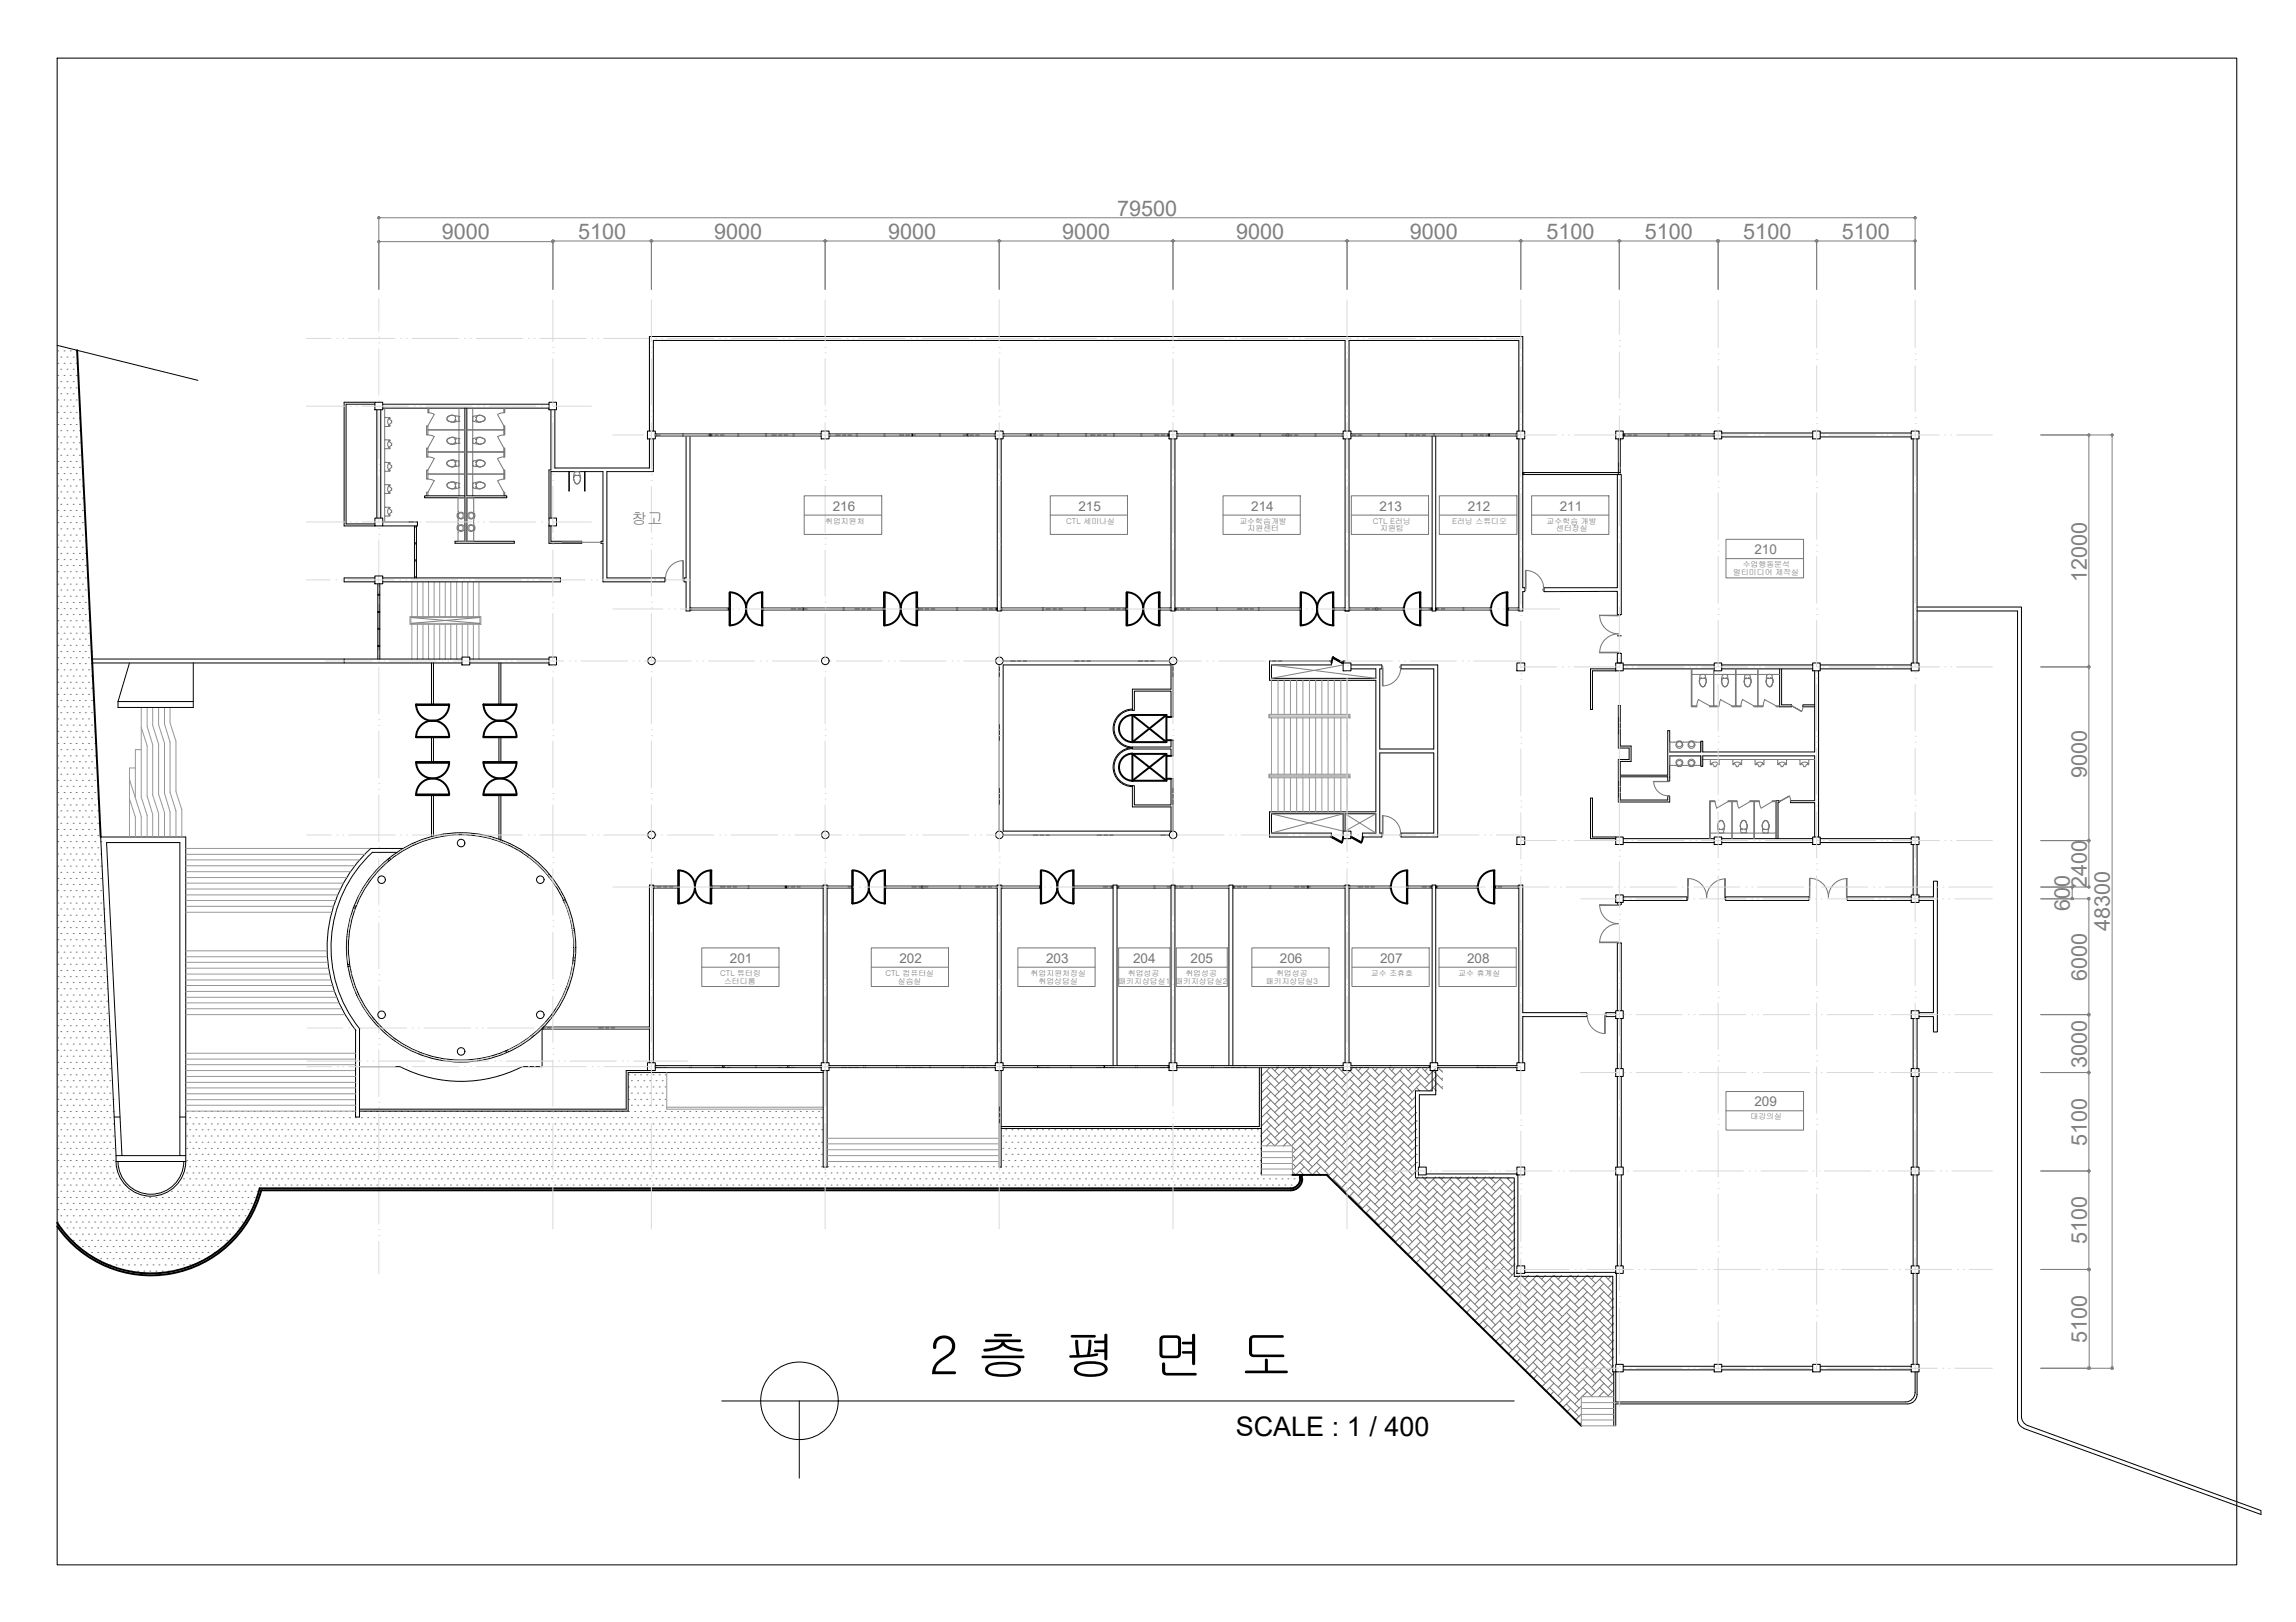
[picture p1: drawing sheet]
<svg xmlns="http://www.w3.org/2000/svg" width="297mm" height="210mm" viewBox="0 0 297 210" stroke-linecap="round" stroke-linejoin="round" font-family="sans-serif">
<defs><g id="words">
<text font-size="6.8" x="120.2" y="177.8">2 층 평 면 도</text>
<text font-size="3.5" x="159.9" y="185.8">SCALE : 1 / 400</text>
<g font-size="2.8" fill="#7f7f7f">
<text x="144.5" y="27.9">79500</text>
<text x="57.2" y="31">9000</text>
<text x="74.8" y="30.9">5100</text>
<text x="92.4" y="30.9">9000</text>
<text x="114.9" y="30.9">9000</text>
<text x="137.4" y="30.9">9000</text>
<text x="159.9" y="30.9">9000</text>
<text x="182.4" y="30.9">9000</text>
<text x="200.1" y="30.9">5100</text>
<text x="212.8" y="30.9">5100</text>
<text x="225.5" y="30.9">5100</text>
<text x="238.3" y="30.9">5100</text>
<text x="270" y="75.3" transform="rotate(-90 270 75.3)">12000</text>
<text x="270" y="100.7" transform="rotate(-90 270 100.7)">9000</text>
<text x="267.8" y="117.9" transform="rotate(-90 267.8 117.9)">600</text>
<text x="270" y="114.9" transform="rotate(-90 270 114.9)">2400</text>
<text x="273" y="120.5" transform="rotate(-90 273 120.5)">48300</text>
<text x="270" y="126.9" transform="rotate(-90 270 126.9)">6000</text>
<text x="270" y="138.2" transform="rotate(-90 270 138.2)">3000</text>
<text x="270" y="148.3" transform="rotate(-90 270 148.3)">5100</text>
<text x="270" y="161" transform="rotate(-90 270 161)">5100</text>
<text x="270" y="173.8" transform="rotate(-90 270 173.8)">5100</text>
</g>
<text font-size="2" fill="#757575" x="81.7" y="67.8">창고</text>
<g font-size="1.7" fill="#757575">
<text x="107.7" y="66.1">216</text>
<text x="139.5" y="66.1">215</text>
<text x="161.9" y="66.1">214</text>
<text x="178.5" y="66.1">213</text>
<text x="189.9" y="66.1">212</text>
<text x="201.8" y="66.1">211</text>
<text x="227" y="71.7">210</text>
<text x="94.4" y="124.6">201</text>
<text x="116.4" y="124.6">202</text>
<text x="135.3" y="124.6">203</text>
<text x="146.6" y="124.6">204</text>
<text x="154" y="124.6">205</text>
<text x="165.6" y="124.6">206</text>
<text x="178.5" y="124.6">207</text>
<text x="189.8" y="124.6">208</text>
<text x="227" y="143.1">209</text>
</g>
<g font-size="1" fill="#757575">
<text x="106.8" y="67.8">취업지원처</text>
<text x="138" y="67.8">CTL 세미나실</text>
<text x="160.3" y="67.8">교수학습개발</text>
<text x="161.4" y="68.8">지원센터</text>
<text x="177.6" y="67.8">CTL E러닝</text>
<text x="178.5" y="68.8">지원팀</text>
<text x="187.9" y="67.8">E러닝 스튜디오</text>
<text x="200.1" y="67.8">교수학습 개발</text>
<text x="201.3" y="68.8">센터장실</text>
<text x="224.2" y="74.4">멀티미디어 제작실</text>
<text x="225.5" y="73.4">수업행동분석</text>
<text x="93.2" y="126.3">CTL 튜터링</text>
<text x="93.7" y="127.3">스터디룸</text>
<text x="114.5" y="126.3">CTL 컴퓨터실</text>
<text x="116.1" y="127.3">실습실</text>
<text x="133.3" y="126.3">취업지원처장실</text>
<text x="134.4" y="127.3">취업상담실</text>
<text x="144.7" y="127.3">패키지상담실1</text>
<text x="145.9" y="126.3">취업성공</text>
<text x="152" y="127.3">패키지상담실2</text>
<text x="153.4" y="126.3">취업성공</text>
<text x="163.8" y="127.3">패키지상담실3</text>
<text x="165.1" y="126.3">취업성공</text>
<text x="177.4" y="126.3">교수 조휴호</text>
<text x="188.7" y="126.3">교수 휴계실</text>
<text x="226.5" y="144.8">대강의실</text>
</g>
</g></defs>
<!-- layer: HATCH -->
<g fill="none" stroke="#757575" stroke-width=".13">
<path d="M7.5 45.4h.1M7.5 47h.1M7.5 48.6h.1M7.5 50.2h.1M7.5 51.8h.1M7.5 53.4h.1M7.5 54.9h.1M7.5 56.5h.1M7.5 58.1h.1M7.5 59.7h.1M7.9 46.2h.1M7.9 47.8h.1"/>
<path d="M7.9 49.4h.1M7.9 51h.1M7.9 52.6h.1M7.9 54.1h.1M7.9 55.7h.1M7.9 57.3h.1M7.9 58.9h.1M8.3 45.4h.1M8.3 47h.1M8.3 48.6h.1M8.3 50.2h.1M8.3 51.8h.1"/>
<path d="M8.3 53.4h.1M8.3 54.9h.1M8.3 56.5h.1M8.3 58.1h.1M8.3 59.7h.1M8.7 46.2h.1M8.7 47.8h.1M8.7 49.4h.1M8.7 51h.1M8.7 52.6h.1M8.7 54.1h.1M8.7 55.7h.1"/>
<path d="M8.7 57.3h.1M8.7 58.9h.1M9.1 45.4h.1M9.1 47h.1M9.1 48.6h.1M9.1 50.2h.1M9.1 51.8h.1M9.1 53.4h.1M9.1 54.9h.1M9.1 56.5h.1M9.1 58.1h.1M9.1 59.7h.1"/>
<path d="M9.5 46.2h.1M9.5 47.8h.1M9.5 49.4h.1M9.5 51h.1M9.5 52.6h.1M9.5 54.1h.1M9.5 55.7h.1M9.5 57.3h.1M9.5 58.9h.1M9.8 45.4h.1M9.8 47h.1M9.8 48.6h.1"/>
<path d="M9.8 50.2h.1M9.8 51.8h.1M9.8 53.4h.1M9.8 54.9h.1M9.8 56.5h.1M9.8 58.1h.1M9.8 59.7h.1M10.3 52.6h.1M10.3 54.1h.1M10.3 55.7h.1M10.3 57.3h.1M10.3 58.9h.1"/>
<path d="M10.7 59.7h.1M7.5 61.3h.1M7.5 62.9h.1M7.5 64.5h.1M7.5 66.1h.1M7.5 67.6h.1M7.5 69.2h.1M7.5 70.8h.1M7.5 72.4h.1M7.5 74h.1M7.5 75.6h.1M7.5 77.2h.1"/>
<path d="M7.5 78.8h.1M7.9 60.5h.1M7.9 62.1h.1M7.9 63.7h.1M7.9 65.3h.1M7.9 66.8h.1M7.9 68.4h.1M7.9 70h.1M7.9 71.6h.1M7.9 73.2h.1M7.9 74.8h.1M7.9 76.4h.1"/>
<path d="M7.9 78h.1M7.9 79.5h.1M8.3 61.3h.1M8.3 62.9h.1M8.3 64.5h.1M8.3 66.1h.1M8.3 67.6h.1M8.3 69.2h.1M8.3 70.8h.1M8.3 72.4h.1M8.3 74h.1M8.3 75.6h.1"/>
<path d="M8.3 77.2h.1M8.3 78.8h.1M8.7 60.5h.1M8.7 62.1h.1M8.7 63.7h.1M8.7 65.3h.1M8.7 66.8h.1M8.7 68.4h.1M8.7 70h.1M8.7 71.6h.1M8.7 73.2h.1M8.7 74.8h.1"/>
<path d="M8.7 76.4h.1M8.7 78h.1M8.7 79.5h.1M9.1 61.3h.1M9.1 62.9h.1M9.1 64.5h.1M9.1 66.1h.1M9.1 67.6h.1M9.1 69.2h.1M9.1 70.8h.1M9.1 72.4h.1M9.1 74h.1"/>
<path d="M9.1 75.6h.1M9.1 77.2h.1M9.1 78.8h.1M9.5 60.5h.1M9.5 62.1h.1M9.5 63.7h.1M9.5 65.3h.1M9.5 66.8h.1M9.5 68.4h.1M9.5 70h.1M9.5 71.6h.1M9.5 73.2h.1"/>
<path d="M9.5 74.8h.1M9.5 76.4h.1M9.5 78h.1M9.5 79.5h.1M9.8 61.3h.1M9.8 62.9h.1M9.8 64.5h.1M9.8 66.1h.1M9.8 67.6h.1M9.8 69.2h.1M9.8 70.8h.1M9.8 72.4h.1"/>
<path d="M9.8 74h.1M9.8 75.6h.1M9.8 77.2h.1M9.8 78.8h.1M10.3 60.5h.1M10.3 62.1h.1M10.3 63.7h.1M10.3 65.3h.1M10.3 66.8h.1M10.3 68.4h.1M10.3 70h.1M10.3 71.6h.1"/>
<path d="M10.3 73.2h.1M10.3 74.8h.1M10.3 76.4h.1M10.3 78h.1M10.3 79.5h.1M10.7 61.3h.1M10.7 62.9h.1M10.7 64.5h.1M10.7 66.1h.1M10.7 67.6h.1M10.7 69.2h.1M10.7 70.8h.1"/>
<path d="M10.7 72.4h.1M10.7 74h.1M10.7 75.6h.1M10.7 77.2h.1M10.7 78.8h.1M11 68.4h.1M11 70h.1M11 71.6h.1M11 73.2h.1M11 74.8h.1M11 76.4h.1M11 78h.1"/>
<path d="M11 79.5h.1M11.5 77.2h.1M11.5 78.8h.1M7.5 80.3h.1M7.5 81.9h.1M7.5 83.5h.1M7.5 85.1h.1M7.5 86.7h.1M7.5 88.3h.1M7.5 89.9h.1M7.5 91.5h.1M7.5 93h.1"/>
<path d="M7.5 94.6h.1M7.5 96.2h.1M7.5 97.8h.1M7.5 99.4h.1M7.9 81.1h.1M7.9 82.7h.1M7.9 84.3h.1M7.9 85.9h.1M7.9 87.5h.1M7.9 89.1h.1M7.9 90.7h.1M7.9 92.2h.1"/>
<path d="M7.9 93.8h.1M7.9 95.4h.1M7.9 97h.1M7.9 98.6h.1M8.3 80.3h.1M8.3 81.9h.1M8.3 83.5h.1M8.3 85.1h.1M8.3 86.7h.1M8.3 88.3h.1M8.3 89.9h.1M8.3 91.5h.1"/>
<path d="M8.3 93h.1M8.3 94.6h.1M8.3 96.2h.1M8.3 97.8h.1M8.3 99.4h.1M8.7 81.1h.1M8.7 82.7h.1M8.7 84.3h.1M8.7 85.9h.1M8.7 87.5h.1M8.7 89.1h.1M8.7 90.7h.1"/>
<path d="M8.7 92.2h.1M8.7 93.8h.1M8.7 95.4h.1M8.7 97h.1M8.7 98.6h.1M9.1 80.3h.1M9.1 81.9h.1M9.1 83.5h.1M9.1 85.1h.1M9.1 86.7h.1M9.1 88.3h.1M9.1 89.9h.1"/>
<path d="M9.1 91.5h.1M9.1 93h.1M9.1 94.6h.1M9.1 96.2h.1M9.1 97.8h.1M9.1 99.4h.1M9.5 81.1h.1M9.5 82.7h.1M9.5 84.3h.1M9.5 85.9h.1M9.5 87.5h.1M9.5 89.1h.1"/>
<path d="M9.5 90.7h.1M9.5 92.2h.1M9.5 93.8h.1M9.5 95.4h.1M9.5 97h.1M9.5 98.6h.1M9.8 80.3h.1M9.8 81.9h.1M9.8 83.5h.1M9.8 85.1h.1M9.8 86.7h.1M9.8 88.3h.1"/>
<path d="M9.8 89.9h.1M9.8 91.5h.1M9.8 93h.1M9.8 94.6h.1M9.8 96.2h.1M9.8 97.8h.1M9.8 99.4h.1M10.3 81.1h.1M10.3 82.7h.1M10.3 84.3h.1M10.3 85.9h.1M10.3 87.5h.1"/>
<path d="M10.3 89.1h.1M10.3 90.7h.1M10.3 92.2h.1M10.3 93.8h.1M10.3 95.4h.1M10.3 97h.1M10.3 98.6h.1M10.7 80.3h.1M10.7 81.9h.1M10.7 83.5h.1M10.7 85.1h.1M10.7 86.7h.1"/>
<path d="M10.7 88.3h.1M10.7 89.9h.1M10.7 91.5h.1M10.7 93h.1M10.7 94.6h.1M10.7 96.2h.1M10.7 97.8h.1M10.7 99.4h.1M11 81.1h.1M11 82.7h.1M11 84.3h.1M11 85.9h.1"/>
<path d="M11 87.5h.1M11 89.1h.1M11 90.7h.1M11 92.2h.1M11 93.8h.1M11 95.4h.1M11 97h.1M11 98.6h.1M11.5 80.3h.1M11.5 81.9h.1M11.5 83.5h.1M11.5 85.1h.1"/>
<path d="M11.5 86.7h.1M11.5 88.3h.1M11.5 89.9h.1M11.5 91.5h.1M11.5 93h.1M11.5 94.6h.1M11.5 96.2h.1M11.5 97.8h.1M11.5 99.4h.1M11.8 84.3h.1M11.8 85.9h.1M11.8 87.5h.1"/>
<path d="M11.8 89.1h.1M11.8 90.7h.1M11.8 92.2h.1M11.8 93.8h.1M11.8 95.4h.1M11.8 97h.1M11.8 98.6h.1M12.3 93h.1M12.3 94.6h.1M12.3 96.2h.1M12.3 97.8h.1M12.3 99.4h.1"/>
<path d="M7.5 101h.1M7.5 102.6h.1M7.5 104.2h.1M7.5 105.7h.1M7.5 107.3h.1M7.5 108.9h.1M7.5 110.5h.1M7.5 112.1h.1M7.5 113.7h.1M7.5 115.3h.1M7.5 116.9h.1M7.5 118.4h.1"/>
<path d="M7.9 100.2h.1M7.9 101.8h.1M7.9 103.4h.1M7.9 104.9h.1M7.9 106.5h.1M7.9 108.1h.1M7.9 109.7h.1M7.9 111.3h.1M7.9 112.9h.1M7.9 114.5h.1M7.9 116.1h.1M7.9 117.6h.1"/>
<path d="M7.9 119.2h.1M8.3 101h.1M8.3 102.6h.1M8.3 104.2h.1M8.3 105.7h.1M8.3 107.3h.1M8.3 108.9h.1M8.3 110.5h.1M8.3 112.1h.1M8.3 113.7h.1M8.3 115.3h.1M8.3 116.9h.1"/>
<path d="M8.3 118.4h.1M8.7 100.2h.1M8.7 101.8h.1M8.7 103.4h.1M8.7 104.9h.1M8.7 106.5h.1M8.7 108.1h.1M8.7 109.7h.1M8.7 111.3h.1M8.7 112.9h.1M8.7 114.5h.1M8.7 116.1h.1"/>
<path d="M8.7 117.6h.1M8.7 119.2h.1M9.1 101h.1M9.1 102.6h.1M9.1 104.2h.1M9.1 105.7h.1M9.1 107.3h.1M9.1 108.9h.1M9.1 110.5h.1M9.1 112.1h.1M9.1 113.7h.1M9.1 115.3h.1"/>
<path d="M9.1 116.9h.1M9.1 118.4h.1M9.5 100.2h.1M9.5 101.8h.1M9.5 103.4h.1M9.5 104.9h.1M9.5 106.5h.1M9.5 108.1h.1M9.5 109.7h.1M9.5 111.3h.1M9.5 112.9h.1M9.5 114.5h.1"/>
<path d="M9.5 116.1h.1M9.5 117.6h.1M9.5 119.2h.1M9.8 101h.1M9.8 102.6h.1M9.8 104.2h.1M9.8 105.7h.1M9.8 107.3h.1M9.8 108.9h.1M9.8 110.5h.1M9.8 112.1h.1M9.8 113.7h.1"/>
<path d="M9.8 115.3h.1M9.8 116.9h.1M9.8 118.4h.1M10.3 100.2h.1M10.3 101.8h.1M10.3 103.4h.1M10.3 104.9h.1M10.3 106.5h.1M10.3 108.1h.1M10.3 109.7h.1M10.3 111.3h.1M10.3 112.9h.1"/>
<path d="M10.3 114.5h.1M10.3 116.1h.1M10.3 117.6h.1M10.3 119.2h.1M10.7 101h.1M10.7 102.6h.1M10.7 104.2h.1M10.7 105.7h.1M10.7 107.3h.1M10.7 108.9h.1M10.7 110.5h.1M10.7 112.1h.1"/>
<path d="M10.7 113.7h.1M10.7 115.3h.1M10.7 116.9h.1M10.7 118.4h.1M11 100.2h.1M11 101.8h.1M11 103.4h.1M11 104.9h.1M11 106.5h.1M11 108.1h.1M11 109.7h.1M11 111.3h.1"/>
<path d="M11 112.9h.1M11 114.5h.1M11 116.1h.1M11 117.6h.1M11 119.2h.1M11.5 101h.1M11.5 102.6h.1M11.5 104.2h.1M11.5 105.7h.1M11.5 107.3h.1M11.5 108.9h.1M11.5 110.5h.1"/>
<path d="M11.5 112.1h.1M11.5 113.7h.1M11.5 115.3h.1M11.5 116.9h.1M11.5 118.4h.1M11.8 100.2h.1M11.8 101.8h.1M11.8 103.4h.1M11.8 104.9h.1M11.8 106.5h.1M11.8 108.1h.1M11.8 109.7h.1"/>
<path d="M11.8 111.3h.1M11.8 112.9h.1M11.8 114.5h.1M11.8 116.1h.1M11.8 117.6h.1M11.8 119.2h.1M12.3 101h.1M12.3 102.6h.1M12.3 104.2h.1M12.3 105.7h.1M12.3 107.3h.1M12.3 108.9h.1"/>
<path d="M12.3 110.5h.1M12.3 112.1h.1M12.3 113.7h.1M12.3 115.3h.1M12.3 116.9h.1M12.3 118.4h.1M12.6 101.8h.1M12.6 103.4h.1M12.6 104.9h.1M12.6 106.5h.1M12.6 108.1h.1M12.6 109.7h.1"/>
<path d="M12.6 111.3h.1M12.6 112.9h.1M12.6 114.5h.1M12.6 116.1h.1M12.6 117.6h.1M12.6 119.2h.1M13 108.9h.1M13 110.5h.1M13 112.1h.1M13 113.7h.1M13 115.3h.1M13 116.9h.1"/>
<path d="M13 118.4h.1M13.4 117.6h.1M13.4 119.2h.1M7.5 120h.1M7.5 121.6h.1M7.5 123.2h.1M7.5 124.8h.1M7.5 126.4h.1M7.5 128h.1M7.5 129.6h.1M7.5 131.1h.1M7.5 132.7h.1"/>
<path d="M7.5 134.3h.1M7.5 135.9h.1M7.5 137.5h.1M7.5 139.1h.1M7.9 120.8h.1M7.9 122.4h.1M7.9 124h.1M7.9 125.6h.1M7.9 127.2h.1M7.9 128.8h.1M7.9 130.3h.1M7.9 131.9h.1"/>
<path d="M7.9 133.5h.1M7.9 135.1h.1M7.9 136.7h.1M7.9 138.3h.1M7.9 139.9h.1M8.3 120h.1M8.3 121.6h.1M8.3 123.2h.1M8.3 124.8h.1M8.3 126.4h.1M8.3 128h.1M8.3 129.6h.1"/>
<path d="M8.3 131.1h.1M8.3 132.7h.1M8.3 134.3h.1M8.3 135.9h.1M8.3 137.5h.1M8.3 139.1h.1M8.7 120.8h.1M8.7 122.4h.1M8.7 124h.1M8.7 125.6h.1M8.7 127.2h.1M8.7 128.8h.1"/>
<path d="M8.7 130.3h.1M8.7 131.9h.1M8.7 133.5h.1M8.7 135.1h.1M8.7 136.7h.1M8.7 138.3h.1M8.7 139.9h.1M9.1 120h.1M9.1 121.6h.1M9.1 123.2h.1M9.1 124.8h.1M9.1 126.4h.1"/>
<path d="M9.1 128h.1M9.1 129.6h.1M9.1 131.1h.1M9.1 132.7h.1M9.1 134.3h.1M9.1 135.9h.1M9.1 137.5h.1M9.1 139.1h.1M9.5 120.8h.1M9.5 122.4h.1M9.5 124h.1M9.5 125.6h.1"/>
<path d="M9.5 127.2h.1M9.5 128.8h.1M9.5 130.3h.1M9.5 131.9h.1M9.5 133.5h.1M9.5 135.1h.1M9.5 136.7h.1M9.5 138.3h.1M9.5 139.9h.1M9.8 120h.1M9.8 121.6h.1M9.8 123.2h.1"/>
<path d="M9.8 124.8h.1M9.8 126.4h.1M9.8 128h.1M9.8 129.6h.1M9.8 131.1h.1M9.8 132.7h.1M9.8 134.3h.1M9.8 135.9h.1M9.8 137.5h.1M9.8 139.1h.1M10.3 120.8h.1M10.3 122.4h.1"/>
<path d="M10.3 124h.1M10.3 125.6h.1M10.3 127.2h.1M10.3 128.8h.1M10.3 130.3h.1M10.3 131.9h.1M10.3 133.5h.1M10.3 135.1h.1M10.3 136.7h.1M10.3 138.3h.1M10.3 139.9h.1M10.7 120h.1"/>
<path d="M10.7 121.6h.1M10.7 123.2h.1M10.7 124.8h.1M10.7 126.4h.1M10.7 128h.1M10.7 129.6h.1M10.7 131.1h.1M10.7 132.7h.1M10.7 134.3h.1M10.7 135.9h.1M10.7 137.5h.1M10.7 139.1h.1"/>
<path d="M11 120.8h.1M11 122.4h.1M11 124h.1M11 125.6h.1M11 127.2h.1M11 128.8h.1M11 130.3h.1M11 131.9h.1M11 133.5h.1M11 135.1h.1M11 136.7h.1M11 138.3h.1"/>
<path d="M11 139.9h.1M11.5 120h.1M11.5 121.6h.1M11.5 123.2h.1M11.5 124.8h.1M11.5 126.4h.1M11.5 128h.1M11.5 129.6h.1M11.5 131.1h.1M11.5 132.7h.1M11.5 134.3h.1M11.5 135.9h.1"/>
<path d="M11.5 137.5h.1M11.5 139.1h.1M11.8 120.8h.1M11.8 122.4h.1M11.8 124h.1M11.8 125.6h.1M11.8 127.2h.1M11.8 128.8h.1M11.8 130.3h.1M11.8 131.9h.1M11.8 133.5h.1M11.8 135.1h.1"/>
<path d="M11.8 136.7h.1M11.8 138.3h.1M11.8 139.9h.1M12.3 120h.1M12.3 121.6h.1M12.3 123.2h.1M12.3 124.8h.1M12.3 126.4h.1M12.3 128h.1M12.3 129.6h.1M12.3 131.1h.1M12.3 132.7h.1"/>
<path d="M12.3 134.3h.1M12.3 135.9h.1M12.3 137.5h.1M12.3 139.1h.1M12.6 120.8h.1M12.6 122.4h.1M12.6 124h.1M12.6 125.6h.1M12.6 127.2h.1M12.6 128.8h.1M12.6 130.3h.1M12.6 131.9h.1"/>
<path d="M12.6 133.5h.1M12.6 135.1h.1M12.6 136.7h.1M12.6 138.3h.1M12.6 139.9h.1M13 120h.1M13 121.6h.1M13 123.2h.1M13 124.8h.1M13 126.4h.1M13 128h.1M13 129.6h.1"/>
<path d="M13 131.1h.1M13 132.7h.1M13 134.3h.1M13 135.9h.1M13 137.5h.1M13 139.1h.1M13.4 120.8h.1M13.4 122.4h.1M13.4 124h.1M13.4 125.6h.1M13.4 127.2h.1M13.4 128.8h.1"/>
<path d="M13.4 130.3h.1M13.4 131.9h.1M13.4 133.5h.1M13.4 135.1h.1M13.4 136.7h.1M13.4 138.3h.1M13.4 139.9h.1M13.8 126.4h.1M13.8 128h.1M13.8 129.6h.1M13.8 131.1h.1M13.8 132.7h.1"/>
<path d="M13.8 134.3h.1M13.8 135.9h.1M13.8 137.5h.1M13.8 139.1h.1M14.2 133.5h.1M14.2 135.1h.1M14.2 136.7h.1M14.2 138.3h.1M14.2 139.9h.1M81.3 139.1h.1M81.7 139.9h.1M82.1 139.1h.1"/>
<path d="M82.5 139.9h.1M82.9 139.1h.1M83.3 139.9h.1M83.7 139.1h.1M84.1 139.9h.1M84.5 139.1h.1M84.9 139.9h.1M85.3 139.1h.1M85.7 139.9h.1M86 139.1h.1M163.2 138.2h.1M163.2 139l.1 .1"/>
<path d="M163.9 139.7l1.6 1.6M163.9 138.6l1.6 1.6M164.3 138.2l-1.1 1.1M164.4 139.1l-1.2 1.2M164.5 138.2l1 .9M165.3 138.2l-.4 .4M166 139.7l1.6 1.6M166 138.6l1.6 1.6M166.4 138.2l-1.5 1.5M166.6 139.1l-1.7 1.6M166.7 138.2l.9 .9M167.5 138.2l-.4 .4"/>
<path d="M168.2 139.7l1.6 1.6M168.2 138.6l1.6 1.6M168.6 138.2l-1.5 1.5M168.7 139.1l-1.6 1.6M168.8 138.2l1 .9M169.7 138.2l-.5 .4M170.3 139.7l1.6 1.6M170.3 138.6l1.6 1.6M170.8 138.2l-1.6 1.5M170.8 139.1l-1.6 1.6M171 138.2l.9 .9M171.8 138.2l-.4 .4"/>
<path d="M172.5 139.7l1.6 1.6M172.5 138.6l1.6 1.6M172.9 138.2l-1.5 1.5M173 139.1l-1.6 1.6M173.1 138.2l1 .9M173.8 138.4l-.2 .2M174.7 139.7l1.6 1.6M174.7 138.6l1.6 1.6M174.7 138.5l-1.1 1.2M174.9 138.3l-.1 .2M175.2 139.1l-1.6 1.6M175.4 138.3l.9 .8"/>
<path d="M176 138.3l-.3 .3M176.8 139.7l1.6 1.6M176.8 138.6l1.6 1.6M177.1 138.3l-1.4 1.4M177.3 139.1l-1.6 1.6M177.6 138.3l.8 .8M178.2 138.3l-.3 .3M178.9 139.7l1.7 1.6M178.9 138.6l1.7 1.6M179.2 138.3l-1.3 1.4M179.5 139.1l-1.6 1.6M179.7 138.3l.9 .8"/>
<path d="M180.3 138.3l-.3 .3M181.1 139.7l1.6 1.6M181.1 138.6l1.6 1.6M181.4 138.3l-1.4 1.4M181.6 139.1l-1.6 1.6M181.9 138.3l.8 .8M182.5 138.3l-.3 .3M183.2 139.7l1.6 1.5M183.2 138.6l1.7 1.6M183.5 138.3l-1.3 1.4M183.8 139.1l-1.6 1.6M184.1 138.3l.8 .8"/>
<path d="M184.6 138.3l-.3 .3M185.4 139.7l1.2 1.2M185.4 138.6l1.2 1.2M185.7 138.3l-1.4 1.4M186 139.1l-1.7 1.6M186.2 138.3l.2 .2M186.4 138.5l.2 .3M186.5 138.5v.1M186.6 139.5l-.1 .2M7.5 140.7h.1M7.5 142.3h.1M7.5 143.8h.1"/>
<path d="M7.5 145.4h.1M7.5 147h.1M7.5 148.6h.1M7.5 150.2h.1M7.5 151.8h.1M7.5 153.4h.1M7.5 155h.1M7.5 156.5h.1M7.5 158.1h.1M7.9 141.5h.1M7.9 143h.1M7.9 144.6h.1"/>
<path d="M7.9 146.2h.1M7.9 147.8h.1M7.9 149.4h.1M7.9 151h.1M7.9 152.6h.1M7.9 154.2h.1M7.9 155.7h.1M7.9 157.3h.1M7.9 158.9h.1M8.3 140.7h.1M8.3 142.3h.1M8.3 143.8h.1"/>
<path d="M8.3 145.4h.1M8.3 147h.1M8.3 148.6h.1M8.3 150.2h.1M8.3 151.8h.1M8.3 153.4h.1M8.3 155h.1M8.3 156.5h.1M8.3 158.1h.1M8.7 141.5h.1M8.7 143h.1M8.7 144.6h.1"/>
<path d="M8.7 146.2h.1M8.7 147.8h.1M8.7 149.4h.1M8.7 151h.1M8.7 152.6h.1M8.7 154.2h.1M8.7 155.7h.1M8.7 157.3h.1M8.7 158.9h.1M9.1 140.7h.1M9.1 142.3h.1M9.1 143.8h.1"/>
<path d="M9.1 145.4h.1M9.1 147h.1M9.1 148.6h.1M9.1 150.2h.1M9.1 151.8h.1M9.1 153.4h.1M9.1 155h.1M9.1 156.5h.1M9.1 158.1h.1M9.1 159.7h.1M9.5 141.5h.1M9.5 143h.1"/>
<path d="M9.5 144.6h.1M9.5 146.2h.1M9.5 147.8h.1M9.5 149.4h.1M9.5 151h.1M9.5 152.6h.1M9.5 154.2h.1M9.5 155.7h.1M9.5 157.3h.1M9.5 158.9h.1M9.8 140.7h.1M9.8 142.3h.1"/>
<path d="M9.8 143.8h.1M9.8 145.4h.1M9.8 147h.1M9.8 148.6h.1M9.8 150.2h.1M9.8 151.8h.1M9.8 153.4h.1M9.8 155h.1M9.8 156.5h.1M9.8 158.1h.1M9.8 159.7h.1M10.3 141.5h.1"/>
<path d="M10.3 143h.1M10.3 144.6h.1M10.3 146.2h.1M10.3 147.8h.1M10.3 149.4h.1M10.3 151h.1M10.3 152.6h.1M10.3 154.2h.1M10.3 155.7h.1M10.3 157.3h.1M10.3 158.9h.1M10.7 140.7h.1"/>
<path d="M10.7 142.3h.1M10.7 143.8h.1M10.7 145.4h.1M10.7 147h.1M10.7 148.6h.1M10.7 150.2h.1M10.7 151.8h.1M10.7 153.4h.1M10.7 155h.1M10.7 156.5h.1M10.7 158.1h.1M10.7 159.7h.1"/>
<path d="M11 141.5h.1M11 143h.1M11 144.6h.1M11 146.2h.1M11 147.8h.1M11 149.4h.1M11 151h.1M11 152.6h.1M11 154.2h.1M11 155.7h.1M11 157.3h.1M11 158.9h.1"/>
<path d="M11.5 140.7h.1M11.5 142.3h.1M11.5 143.8h.1M11.5 145.4h.1M11.5 147h.1M11.5 148.6h.1M11.5 150.2h.1M11.5 151.8h.1M11.5 153.4h.1M11.5 155h.1M11.5 156.5h.1M11.5 158.1h.1"/>
<path d="M11.5 159.7h.1M11.8 141.5h.1M11.8 143h.1M11.8 144.6h.1M11.8 146.2h.1M11.8 147.8h.1M11.8 149.4h.1M11.8 151h.1M11.8 152.6h.1M11.8 154.2h.1M11.8 155.7h.1M11.8 157.3h.1"/>
<path d="M11.8 158.9h.1M12.3 140.7h.1M12.3 142.3h.1M12.3 143.8h.1M12.3 145.4h.1M12.3 147h.1M12.3 148.6h.1M12.3 150.2h.1M12.3 151.8h.1M12.3 153.4h.1M12.3 155h.1M12.3 156.5h.1"/>
<path d="M12.3 158.1h.1M12.3 159.7h.1M12.6 141.5h.1M12.6 143h.1M12.6 144.6h.1M12.6 146.2h.1M12.6 147.8h.1M12.6 149.4h.1M12.6 151h.1M12.6 152.6h.1M12.6 154.2h.1M12.6 155.7h.1"/>
<path d="M12.6 157.3h.1M12.6 158.9h.1M13 140.7h.1M13 142.3h.1M13 143.8h.1M13 145.4h.1M13 147h.1M13 148.6h.1M13 150.2h.1M13 151.8h.1M13 153.4h.1M13 155h.1"/>
<path d="M13 156.5h.1M13 158.1h.1M13 159.7h.1M13.4 141.5h.1M13.4 143h.1M13.4 144.6h.1M13.4 146.2h.1M13.4 147.8h.1M13.4 149.4h.1M13.4 151h.1M13.4 152.6h.1M13.4 154.2h.1"/>
<path d="M13.4 155.7h.1M13.4 157.3h.1M13.4 158.9h.1M13.8 140.7h.1M13.8 142.3h.1M13.8 143.8h.1M13.8 145.4h.1M13.8 147h.1M13.8 148.6h.1M13.8 150.2h.1M13.8 151.8h.1M13.8 153.4h.1"/>
<path d="M13.8 155h.1M13.8 156.5h.1M13.8 158.1h.1M13.8 159.7h.1M14.2 141.5h.1M14.2 143h.1M14.2 144.6h.1M14.2 146.2h.1M14.2 147.8h.1M14.2 149.4h.1M14.2 151h.1M14.2 152.6h.1"/>
<path d="M14.2 154.2h.1M14.2 155.7h.1M14.2 157.3h.1M14.2 158.9h.1M14.6 142.3h.1M14.6 143.8h.1M14.6 145.4h.1M14.6 147h.1M14.6 148.6h.1M14.6 150.2h.1M14.6 151.8h.1M14.6 153.4h.1"/>
<path d="M14.6 155h.1M14.6 156.5h.1M14.6 158.1h.1M14.6 159.7h.1M15 151h.1M15 152.6h.1M15 154.2h.1M15 155.7h.1M15 157.3h.1M15 158.9h.1M15.4 153.4h.1M15.4 155h.1"/>
<path d="M15.4 156.5h.1M15.4 158.1h.1M15.4 159.7h.1M15.8 154.2h.1M15.8 155.7h.1M15.8 157.3h.1M15.8 158.9h.1M16.2 153.4h.1M16.2 155h.1M16.2 156.5h.1M16.2 158.1h.1M16.2 159.7h.1"/>
<path d="M16.6 154.2h.1M16.6 155.7h.1M16.6 157.3h.1M16.6 158.9h.1M17 155h.1M17 156.5h.1M17 158.1h.1M17 159.7h.1M17.4 155.7h.1M17.4 157.3h.1M17.4 158.9h.1M17.8 155h.1"/>
<path d="M17.8 156.5h.1M17.8 158.1h.1M17.8 159.7h.1M18.2 155.7h.1M18.2 157.3h.1M18.2 158.9h.1M18.6 155h.1M18.6 156.5h.1M18.6 158.1h.1M18.6 159.7h.1M19 155.7h.1M19 157.3h.1"/>
<path d="M19 158.9h.1M19.4 155h.1M19.4 156.5h.1M19.4 158.1h.1M19.4 159.7h.1M19.8 155.7h.1M19.8 157.3h.1M19.8 158.9h.1M20.2 155h.1M20.2 156.5h.1M20.2 158.1h.1M20.2 159.7h.1"/>
<path d="M20.6 155.7h.1M20.6 157.3h.1M20.6 158.9h.1M21 155h.1M21 156.5h.1M21 158.1h.1M21 159.7h.1M21.4 155.7h.1M21.4 157.3h.1M21.4 158.9h.1M21.8 155h.1M21.8 156.5h.1"/>
<path d="M21.8 158.1h.1M21.8 159.7h.1M22.2 154.2h.1M22.2 155.7h.1M22.2 157.3h.1M22.2 158.9h.1M22.5 155h.1M22.5 156.5h.1M22.5 158.1h.1M22.5 159.7h.1M23 154.2h.1M23 155.7h.1"/>
<path d="M23 157.3h.1M23 158.9h.1M23.4 153.4h.1M23.4 155h.1M23.4 156.5h.1M23.4 158.1h.1M23.4 159.7h.1M23.7 152.6h.1M23.7 154.2h.1M23.7 155.7h.1M23.7 157.3h.1M23.7 158.9h.1"/>
<path d="M24.2 143.8h.1M24.2 145.4h.1M24.2 147h.1M24.2 148.6h.1M24.2 150.2h.1M24.2 151.8h.1M24.2 153.4h.1M24.2 155h.1M24.2 156.5h.1M24.2 158.1h.1M24.2 159.7h.1M24.5 144.6h.1"/>
<path d="M24.5 146.2h.1M24.5 147.8h.1M24.5 149.4h.1M24.5 151h.1M24.5 152.6h.1M24.5 154.2h.1M24.5 155.7h.1M24.5 157.3h.1M24.5 158.9h.1M25 143.8h.1M25 145.4h.1M25 147h.1"/>
<path d="M25 148.6h.1M25 150.2h.1M25 151.8h.1M25 153.4h.1M25 155h.1M25 156.5h.1M25 158.1h.1M25 159.7h.1M25.3 144.6h.1M25.3 146.2h.1M25.3 147.8h.1M25.3 149.4h.1"/>
<path d="M25.3 151h.1M25.3 152.6h.1M25.3 154.2h.1M25.3 155.7h.1M25.3 157.3h.1M25.3 158.9h.1M25.7 143.8h.1M25.7 145.4h.1M25.7 147h.1M25.7 148.6h.1M25.7 150.2h.1M25.7 151.8h.1"/>
<path d="M25.7 153.4h.1M25.7 155h.1M25.7 156.5h.1M25.7 158.1h.1M25.7 159.7h.1M26.1 144.6h.1M26.1 146.2h.1M26.1 147.8h.1M26.1 149.4h.1M26.1 151h.1M26.1 152.6h.1M26.1 154.2h.1"/>
<path d="M26.1 155.7h.1M26.1 157.3h.1M26.1 158.9h.1M26.5 143.8h.1M26.5 145.4h.1M26.5 147h.1M26.5 148.6h.1M26.5 150.2h.1M26.5 151.8h.1M26.5 153.4h.1M26.5 155h.1M26.5 156.5h.1"/>
<path d="M26.5 158.1h.1M26.5 159.7h.1M26.9 144.6h.1M26.9 146.2h.1M26.9 147.8h.1M26.9 149.4h.1M26.9 151h.1M26.9 152.6h.1M26.9 154.2h.1M26.9 155.7h.1M26.9 157.3h.1M26.9 158.9h.1"/>
<path d="M27.3 143.8h.1M27.3 145.4h.1M27.3 147h.1M27.3 148.6h.1M27.3 150.2h.1M27.3 151.8h.1M27.3 153.4h.1M27.3 155h.1M27.3 156.5h.1M27.3 158.1h.1M27.3 159.7h.1M27.7 144.6h.1"/>
<path d="M27.7 146.2h.1M27.7 147.8h.1M27.7 149.4h.1M27.7 151h.1M27.7 152.6h.1M27.7 154.2h.1M27.7 155.7h.1M27.7 157.3h.1M27.7 158.9h.1M28.1 143.8h.1M28.1 145.4h.1M28.1 147h.1"/>
<path d="M28.1 148.6h.1M28.1 150.2h.1M28.1 151.8h.1M28.1 153.4h.1M28.1 155h.1M28.1 156.5h.1M28.1 158.1h.1M28.1 159.7h.1M28.5 144.6h.1M28.5 146.2h.1M28.5 147.8h.1M28.5 149.4h.1"/>
<path d="M28.5 151h.1M28.5 152.6h.1M28.5 154.2h.1M28.5 155.7h.1M28.5 157.3h.1M28.5 158.9h.1M28.9 143.8h.1M28.9 145.4h.1M28.9 147h.1M28.9 148.6h.1M28.9 150.2h.1M28.9 151.8h.1"/>
<path d="M28.9 153.4h.1M28.9 155h.1M28.9 156.5h.1M28.9 158.1h.1M28.9 159.7h.1M29.3 144.6h.1M29.3 146.2h.1M29.3 147.8h.1M29.3 149.4h.1M29.3 151h.1M29.3 152.6h.1M29.3 154.2h.1"/>
<path d="M29.3 155.7h.1M29.3 157.3h.1M29.3 158.9h.1M29.7 143.8h.1M29.7 145.4h.1M29.7 147h.1M29.7 148.6h.1M29.7 150.2h.1M29.7 151.8h.1M29.7 153.4h.1M29.7 155h.1M29.7 156.5h.1"/>
<path d="M29.7 158.1h.1M29.7 159.7h.1M30.1 144.6h.1M30.1 146.2h.1M30.1 147.8h.1M30.1 149.4h.1M30.1 151h.1M30.1 152.6h.1M30.1 154.2h.1M30.1 155.7h.1M30.1 157.3h.1M30.1 158.9h.1"/>
<path d="M30.5 143.8h.1M30.5 145.4h.1M30.5 147h.1M30.5 148.6h.1M30.5 150.2h.1M30.5 151.8h.1M30.5 153.4h.1M30.5 155h.1M30.5 156.5h.1M30.5 158.1h.1M30.5 159.7h.1M30.9 144.6h.1"/>
<path d="M30.9 146.2h.1M30.9 147.8h.1M30.9 149.4h.1M30.9 151h.1M30.9 152.6h.1M30.9 154.2h.1M30.9 155.7h.1M30.9 157.3h.1M30.9 158.9h.1M31.3 143.8h.1M31.3 145.4h.1M31.3 147h.1"/>
<path d="M31.3 148.6h.1M31.3 150.2h.1M31.3 151.8h.1M31.3 153.4h.1M31.3 155h.1M31.3 156.5h.1M31.3 158.1h.1M31.7 144.6h.1M31.7 146.2h.1M31.7 147.8h.1M31.7 149.4h.1M31.7 151h.1"/>
<path d="M31.7 152.6h.1M31.7 154.2h.1M31.7 155.7h.1M31.7 157.3h.1M32.1 143.8h.1M32.1 145.4h.1M32.1 147h.1M32.1 148.6h.1M32.1 150.2h.1M32.1 151.8h.1M32.1 153.4h.1M32.1 155h.1"/>
<path d="M32.1 156.5h.1M32.5 144.6h.1M32.5 146.2h.1M32.5 147.8h.1M32.5 149.4h.1M32.5 151h.1M32.5 152.6h.1M32.5 154.2h.1M32.5 155.7h.1M32.9 143.8h.1M32.9 145.4h.1M32.9 147h.1"/>
<path d="M32.9 148.6h.1M32.9 150.2h.1M32.9 151.8h.1M32.9 153.4h.1M32.9 155h.1M33.3 144.6h.1M33.3 146.2h.1M33.3 147.8h.1M33.3 149.4h.1M33.3 151h.1M33.3 152.6h.1M33.3 154.2h.1"/>
<path d="M33.7 143.8h.1M33.7 145.4h.1M33.7 147h.1M33.7 148.6h.1M33.7 150.2h.1M33.7 151.8h.1M33.7 153.4h.1M34.1 144.6h.1M34.1 146.2h.1M34.1 147.8h.1M34.1 149.4h.1M34.1 151h.1"/>
<path d="M34.1 152.6h.1M34.5 143.8h.1M34.5 145.4h.1M34.5 147h.1M34.5 148.6h.1M34.5 150.2h.1M34.5 151.8h.1M34.5 153.4h.1M34.9 144.6h.1M34.9 146.2h.1M34.9 147.8h.1M34.9 149.4h.1"/>
<path d="M34.9 151h.1M34.9 152.6h.1M35.2 143.8h.1M35.2 145.4h.1M35.2 147h.1M35.2 148.6h.1M35.2 150.2h.1M35.2 151.8h.1M35.2 153.4h.1M35.7 144.6h.1M35.7 146.2h.1M35.7 147.8h.1"/>
<path d="M35.7 149.4h.1M35.7 151h.1M35.7 152.6h.1M36.1 143.8h.1M36.1 145.4h.1M36.1 147h.1M36.1 148.6h.1M36.1 150.2h.1M36.1 151.8h.1M36.1 153.4h.1M36.4 144.6h.1M36.4 146.2h.1"/>
<path d="M36.4 147.8h.1M36.4 149.4h.1M36.4 151h.1M36.4 152.6h.1M36.9 143.8h.1M36.9 145.4h.1M36.9 147h.1M36.9 148.6h.1M36.9 150.2h.1M36.9 151.8h.1M36.9 153.4h.1M37.2 144.6h.1"/>
<path d="M37.2 146.2h.1M37.2 147.8h.1M37.2 149.4h.1M37.2 151h.1M37.2 152.6h.1M37.7 143.8h.1M37.7 145.4h.1M37.7 147h.1M37.7 148.6h.1M37.7 150.2h.1M37.7 151.8h.1M37.7 153.4h.1"/>
<path d="M38 144.6h.1M38 146.2h.1M38 147.8h.1M38 149.4h.1M38 151h.1M38 152.6h.1M38.4 143.8h.1M38.4 145.4h.1M38.4 147h.1M38.4 148.6h.1M38.4 150.2h.1M38.4 151.8h.1"/>
<path d="M38.4 153.4h.1M38.8 144.6h.1M38.8 146.2h.1M38.8 147.8h.1M38.8 149.4h.1M38.8 151h.1M38.8 152.6h.1M39.2 143.8h.1M39.2 145.4h.1M39.2 147h.1M39.2 148.6h.1M39.2 150.2h.1"/>
<path d="M39.2 151.8h.1M39.2 153.4h.1M39.6 144.6h.1M39.6 146.2h.1M39.6 147.8h.1M39.6 149.4h.1M39.6 151h.1M39.6 152.6h.1M40 143.8h.1M40 145.4h.1M40 147h.1M40 148.6h.1"/>
<path d="M40 150.2h.1M40 151.8h.1M40 153.4h.1M40.4 144.6h.1M40.4 146.2h.1M40.4 147.8h.1M40.4 149.4h.1M40.4 151h.1M40.4 152.6h.1M40.8 143.8h.1M40.8 145.4h.1M40.8 147h.1"/>
<path d="M40.8 148.6h.1M40.8 150.2h.1M40.8 151.8h.1M40.8 153.4h.1M41.2 144.6h.1M41.2 146.2h.1M41.2 147.8h.1M41.2 149.4h.1M41.2 151h.1M41.2 152.6h.1M41.6 143.8h.1M41.6 145.4h.1"/>
<path d="M41.6 147h.1M41.6 148.6h.1M41.6 150.2h.1M41.6 151.8h.1M41.6 153.4h.1M42 144.6h.1M42 146.2h.1M42 147.8h.1M42 149.4h.1M42 151h.1M42 152.6h.1M42.4 143.8h.1"/>
<path d="M42.4 145.4h.1M42.4 147h.1M42.4 148.6h.1M42.4 150.2h.1M42.4 151.8h.1M42.4 153.4h.1M42.8 144.6h.1M42.8 146.2h.1M42.8 147.8h.1M42.8 149.4h.1M42.8 151h.1M42.8 152.6h.1"/>
<path d="M43.2 143.8h.1M43.2 145.4h.1M43.2 147h.1M43.2 148.6h.1M43.2 150.2h.1M43.2 151.8h.1M43.2 153.4h.1M43.6 144.6h.1M43.6 146.2h.1M43.6 147.8h.1M43.6 149.4h.1M43.6 151h.1"/>
<path d="M43.6 152.6h.1M44 143.8h.1M44 145.4h.1M44 147h.1M44 148.6h.1M44 150.2h.1M44 151.8h.1M44 153.4h.1M44.4 144.6h.1M44.4 146.2h.1M44.4 147.8h.1M44.4 149.4h.1"/>
<path d="M44.4 151h.1M44.4 152.6h.1M44.8 143.8h.1M44.8 145.4h.1M44.8 147h.1M44.8 148.6h.1M44.8 150.2h.1M44.8 151.8h.1M44.8 153.4h.1M45.2 144.6h.1M45.2 146.2h.1M45.2 147.8h.1"/>
<path d="M45.2 149.4h.1M45.2 151h.1M45.2 152.6h.1M45.6 143.8h.1M45.6 145.4h.1M45.6 147h.1M45.6 148.6h.1M45.6 150.2h.1M45.6 151.8h.1M45.6 153.4h.1M46 144.6h.1M46 146.2h.1"/>
<path d="M46 147.8h.1M46 149.4h.1M46 151h.1M46 152.6h.1M46.4 145.4h.1M46.4 147h.1M46.4 148.6h.1M46.4 150.2h.1M46.4 151.8h.1M46.4 153.4h.1M46.8 144.6h.1M46.8 146.2h.1"/>
<path d="M46.8 147.8h.1M46.8 149.4h.1M46.8 151h.1M46.8 152.6h.1M47.2 143.8h.1M47.2 145.4h.1M47.2 147h.1M47.2 148.6h.1M47.2 150.2h.1M47.2 151.8h.1M47.2 153.4h.1M47.6 144.6h.1"/>
<path d="M47.6 146.2h.1M47.6 147.8h.1M47.6 149.4h.1M47.6 151h.1M47.6 152.6h.1M47.9 143.8h.1M47.9 145.4h.1M47.9 147h.1M47.9 148.6h.1M47.9 150.2h.1M47.9 151.8h.1M47.9 153.4h.1"/>
<path d="M48.4 144.6h.1M48.4 146.2h.1M48.4 147.8h.1M48.4 149.4h.1M48.4 151h.1M48.4 152.6h.1M48.8 143.8h.1M48.8 145.4h.1M48.8 147h.1M48.8 148.6h.1M48.8 150.2h.1M48.8 151.8h.1"/>
<path d="M48.8 153.4h.1M49.1 144.6h.1M49.1 146.2h.1M49.1 147.8h.1M49.1 149.4h.1M49.1 151h.1M49.1 152.6h.1M49.6 143.8h.1M49.6 145.4h.1M49.6 147h.1M49.6 148.6h.1M49.6 150.2h.1"/>
<path d="M49.6 151.8h.1M49.6 153.4h.1M49.9 144.6h.1M49.9 146.2h.1M49.9 147.8h.1M49.9 149.4h.1M49.9 151h.1M49.9 152.6h.1M50.4 143.8h.1M50.4 145.4h.1M50.4 147h.1M50.4 148.6h.1"/>
<path d="M50.4 150.2h.1M50.4 151.8h.1M50.4 153.4h.1M50.7 144.6h.1M50.7 146.2h.1M50.7 147.8h.1M50.7 149.4h.1M50.7 151h.1M50.7 152.6h.1M51.1 143.8h.1M51.1 145.4h.1M51.1 147h.1"/>
<path d="M51.1 148.6h.1M51.1 150.2h.1M51.1 151.8h.1M51.1 153.4h.1M51.5 144.6h.1M51.5 146.2h.1M51.5 147.8h.1M51.5 149.4h.1M51.5 151h.1M51.5 152.6h.1M51.9 143.8h.1M51.9 145.4h.1"/>
<path d="M51.9 147h.1M51.9 148.6h.1M51.9 150.2h.1M51.9 151.8h.1M51.9 153.4h.1M52.3 144.6h.1M52.3 146.2h.1M52.3 147.8h.1M52.3 149.4h.1M52.3 151h.1M52.3 152.6h.1M52.7 143.8h.1"/>
<path d="M52.7 145.4h.1M52.7 147h.1M52.7 148.6h.1M52.7 150.2h.1M52.7 151.8h.1M52.7 153.4h.1M53.1 144.6h.1M53.1 146.2h.1M53.1 147.8h.1M53.1 149.4h.1M53.1 151h.1M53.1 152.6h.1"/>
<path d="M53.5 143.8h.1M53.5 145.4h.1M53.5 147h.1M53.5 148.6h.1M53.5 150.2h.1M53.5 151.8h.1M53.5 153.4h.1M53.9 144.6h.1M53.9 146.2h.1M53.9 147.8h.1M53.9 149.4h.1M53.9 151h.1"/>
<path d="M53.9 152.6h.1M54.3 143.8h.1M54.3 145.4h.1M54.3 147h.1M54.3 148.6h.1M54.3 150.2h.1M54.3 151.8h.1M54.3 153.4h.1M54.7 144.6h.1M54.7 146.2h.1M54.7 147.8h.1M54.7 149.4h.1"/>
<path d="M54.7 151h.1M54.7 152.6h.1M55.1 143.8h.1M55.1 145.4h.1M55.1 147h.1M55.1 148.6h.1M55.1 150.2h.1M55.1 151.8h.1M55.1 153.4h.1M55.5 144.6h.1M55.5 146.2h.1M55.5 147.8h.1"/>
<path d="M55.5 149.4h.1M55.5 151h.1M55.5 152.6h.1M55.9 143.8h.1M55.9 145.4h.1M55.9 147h.1M55.9 148.6h.1M55.9 150.2h.1M55.9 151.8h.1M55.9 153.4h.1M56.3 144.6h.1M56.3 146.2h.1"/>
<path d="M56.3 147.8h.1M56.3 149.4h.1M56.3 151h.1M56.3 152.6h.1M56.7 143.8h.1M56.7 145.4h.1M56.7 147h.1M56.7 148.6h.1M56.7 150.2h.1M56.7 151.8h.1M56.7 153.4h.1M57.1 144.6h.1"/>
<path d="M57.1 146.2h.1M57.1 147.8h.1M57.1 149.4h.1M57.1 151h.1M57.1 152.6h.1M57.5 143.8h.1M57.5 145.4h.1M57.5 147h.1M57.5 148.6h.1M57.5 150.2h.1M57.5 151.8h.1M57.5 153.4h.1"/>
<path d="M57.9 144.6h.1M57.9 146.2h.1M57.9 147.8h.1M57.9 149.4h.1M57.9 151h.1M57.9 152.6h.1M58.3 143.8h.1M58.3 145.4h.1M58.3 147h.1M58.3 148.6h.1M58.3 150.2h.1M58.3 151.8h.1"/>
<path d="M58.3 153.4h.1M58.7 144.6h.1M58.7 146.2h.1M58.7 147.8h.1M58.7 149.4h.1M58.7 151h.1M58.7 152.6h.1M59.1 143.8h.1M59.1 145.4h.1M59.1 147h.1M59.1 148.6h.1M59.1 150.2h.1"/>
<path d="M59.1 151.8h.1M59.1 153.4h.1M59.5 144.6h.1M59.5 146.2h.1M59.5 147.8h.1M59.5 149.4h.1M59.5 151h.1M59.5 152.6h.1M59.9 143.8h.1M59.9 145.4h.1M59.9 147h.1M59.9 148.6h.1"/>
<path d="M59.9 150.2h.1M59.9 151.8h.1M59.9 153.4h.1M60.3 144.6h.1M60.3 146.2h.1M60.3 147.8h.1M60.3 149.4h.1M60.3 151h.1M60.3 152.6h.1M60.6 143.8h.1M60.6 145.4h.1M60.6 147h.1"/>
<path d="M60.6 148.6h.1M60.6 150.2h.1M60.6 151.8h.1M60.6 153.4h.1M61.1 144.6h.1M61.1 146.2h.1M61.1 147.8h.1M61.1 149.4h.1M61.1 151h.1M61.1 152.6h.1M61.5 143.8h.1M61.5 145.4h.1"/>
<path d="M61.5 147h.1M61.5 148.6h.1M61.5 150.2h.1M61.5 151.8h.1M61.5 153.4h.1M61.8 144.6h.1M61.8 146.2h.1M61.8 147.8h.1M61.8 149.4h.1M61.8 151h.1M61.8 152.6h.1M62.3 143.8h.1"/>
<path d="M62.3 145.4h.1M62.3 147h.1M62.3 148.6h.1M62.3 150.2h.1M62.3 151.8h.1M62.3 153.4h.1M62.6 144.6h.1M62.6 146.2h.1M62.6 147.8h.1M62.6 149.4h.1M62.6 151h.1M62.6 152.6h.1"/>
<path d="M63.1 143.8h.1M63.1 145.4h.1M63.1 147h.1M63.1 148.6h.1M63.1 150.2h.1M63.1 151.8h.1M63.1 153.4h.1M63.4 144.6h.1M63.4 146.2h.1M63.4 147.8h.1M63.4 149.4h.1M63.4 151h.1"/>
<path d="M63.4 152.6h.1M63.8 143.8h.1M63.8 145.4h.1M63.8 147h.1M63.8 148.6h.1M63.8 150.2h.1M63.8 151.8h.1M63.8 153.4h.1M64.2 144.6h.1M64.2 146.2h.1M64.2 147.8h.1M64.2 149.4h.1"/>
<path d="M64.2 151h.1M64.2 152.6h.1M64.6 143.8h.1M64.6 145.4h.1M64.6 147h.1M64.6 148.6h.1M64.6 150.2h.1M64.6 151.8h.1M64.6 153.4h.1M65 144.6h.1M65 146.2h.1M65 147.8h.1"/>
<path d="M65 149.4h.1M65 151h.1M65 152.6h.1M65.4 143.8h.1M65.4 145.4h.1M65.4 147h.1M65.4 148.6h.1M65.4 150.2h.1M65.4 151.8h.1M65.4 153.4h.1M65.8 144.6h.1M65.8 146.2h.1"/>
<path d="M65.8 147.8h.1M65.8 149.4h.1M65.8 151h.1M65.8 152.6h.1M66.2 143.8h.1M66.2 145.4h.1M66.2 147h.1M66.2 148.6h.1M66.2 150.2h.1M66.2 151.8h.1M66.2 153.4h.1M66.6 144.6h.1"/>
<path d="M66.6 146.2h.1M66.6 147.8h.1M66.6 149.4h.1M66.6 151h.1M66.6 152.6h.1M67 143.8h.1M67 145.4h.1M67 147h.1M67 148.6h.1M67 150.2h.1M67 151.8h.1M67 153.4h.1"/>
<path d="M67.4 144.6h.1M67.4 146.2h.1M67.4 147.8h.1M67.4 149.4h.1M67.4 151h.1M67.4 152.6h.1M67.8 143.8h.1M67.8 145.4h.1M67.8 147h.1M67.8 148.6h.1M67.8 150.2h.1M67.8 151.8h.1"/>
<path d="M67.8 153.4h.1M68.2 144.6h.1M68.2 146.2h.1M68.2 147.8h.1M68.2 149.4h.1M68.2 151h.1M68.2 152.6h.1M68.6 143.8h.1M68.6 145.4h.1M68.6 147h.1M68.6 148.6h.1M68.6 150.2h.1"/>
<path d="M68.6 151.8h.1M68.6 153.4h.1M69 144.6h.1M69 146.2h.1M69 147.8h.1M69 149.4h.1M69 151h.1M69 152.6h.1M69.4 143.8h.1M69.4 145.4h.1M69.4 147h.1M69.4 148.6h.1"/>
<path d="M69.4 150.2h.1M69.4 151.8h.1M69.4 153.4h.1M69.8 144.6h.1M69.8 146.2h.1M69.8 147.8h.1M69.8 149.4h.1M69.8 151h.1M69.8 152.6h.1M70.2 143.8h.1M70.2 145.4h.1M70.2 147h.1"/>
<path d="M70.2 148.6h.1M70.2 150.2h.1M70.2 151.8h.1M70.2 153.4h.1M70.6 144.6h.1M70.6 146.2h.1M70.6 147.8h.1M70.6 149.4h.1M70.6 151h.1M70.6 152.6h.1M71 143.8h.1M71 145.4h.1"/>
<path d="M71 147h.1M71 148.6h.1M71 150.2h.1M71 151.8h.1M71 153.4h.1M71.4 144.6h.1M71.4 146.2h.1M71.4 147.8h.1M71.4 149.4h.1M71.4 151h.1M71.4 152.6h.1M71.8 143.8h.1"/>
<path d="M71.8 145.4h.1M71.8 147h.1M71.8 148.6h.1M71.8 150.2h.1M71.8 151.8h.1M71.8 153.4h.1M72.2 144.6h.1M72.2 146.2h.1M72.2 147.8h.1M72.2 149.4h.1M72.2 151h.1M72.2 152.6h.1"/>
<path d="M72.6 143.8h.1M72.6 145.4h.1M72.6 147h.1M72.6 148.6h.1M72.6 150.2h.1M72.6 151.8h.1M72.6 153.4h.1M73 144.6h.1M73 146.2h.1M73 147.8h.1M73 149.4h.1M73 151h.1"/>
<path d="M73 152.6h.1M73.3 143.8h.1M73.3 145.4h.1M73.3 147h.1M73.3 148.6h.1M73.3 150.2h.1M73.3 151.8h.1M73.3 153.4h.1M73.8 144.6h.1M73.8 146.2h.1M73.8 147.8h.1M73.8 149.4h.1"/>
<path d="M73.8 151h.1M73.8 152.6h.1M74.2 143.8h.1M74.2 145.4h.1M74.2 147h.1M74.2 148.6h.1M74.2 150.2h.1M74.2 151.8h.1M74.2 153.4h.1M74.5 144.6h.1M74.5 146.2h.1M74.5 147.8h.1"/>
<path d="M74.5 149.4h.1M74.5 151h.1M74.5 152.6h.1M75 143.8h.1M75 145.4h.1M75 147h.1M75 148.6h.1M75 150.2h.1M75 151.8h.1M75 153.4h.1M75.3 144.6h.1M75.3 146.2h.1"/>
<path d="M75.3 147.8h.1M75.3 149.4h.1M75.3 151h.1M75.3 152.6h.1M75.8 143.8h.1M75.8 145.4h.1M75.8 147h.1M75.8 148.6h.1M75.8 150.2h.1M75.8 151.8h.1M75.8 153.4h.1M76.1 144.6h.1"/>
<path d="M76.1 146.2h.1M76.1 147.8h.1M76.1 149.4h.1M76.1 151h.1M76.1 152.6h.1M76.5 143.8h.1M76.5 145.4h.1M76.5 147h.1M76.5 148.6h.1M76.5 150.2h.1M76.5 151.8h.1M76.5 153.4h.1"/>
<path d="M76.9 144.6h.1M76.9 146.2h.1M76.9 147.8h.1M76.9 149.4h.1M76.9 151h.1M76.9 152.6h.1M77.3 143.8h.1M77.3 145.4h.1M77.3 147h.1M77.3 148.6h.1M77.3 150.2h.1M77.3 151.8h.1"/>
<path d="M77.3 153.4h.1M77.7 144.6h.1M77.7 146.2h.1M77.7 147.8h.1M77.7 149.4h.1M77.7 151h.1M77.7 152.6h.1M78.1 143.8h.1M78.1 145.4h.1M78.1 147h.1M78.1 148.6h.1M78.1 150.2h.1"/>
<path d="M78.1 151.8h.1M78.1 153.4h.1M78.5 144.6h.1M78.5 146.2h.1M78.5 147.8h.1M78.5 149.4h.1M78.5 151h.1M78.5 152.6h.1M78.9 143.8h.1M78.9 145.4h.1M78.9 147h.1M78.9 148.6h.1"/>
<path d="M78.9 150.2h.1M78.9 151.8h.1M78.9 153.4h.1M79.3 144.6h.1M79.3 146.2h.1M79.3 147.8h.1M79.3 149.4h.1M79.3 151h.1M79.3 152.6h.1M79.7 143.8h.1M79.7 145.4h.1M79.7 147h.1"/>
<path d="M79.7 148.6h.1M79.7 150.2h.1M79.7 151.8h.1M79.7 153.4h.1M80.1 144.6h.1M80.1 146.2h.1M80.1 147.8h.1M80.1 149.4h.1M80.1 151h.1M80.1 152.6h.1M80.5 143.8h.1M80.5 145.4h.1"/>
<path d="M80.5 147h.1M80.5 148.6h.1M80.5 150.2h.1M80.5 151.8h.1M80.5 153.4h.1M80.9 144.6h.1M80.9 146.2h.1M80.9 147.8h.1M80.9 149.4h.1M80.9 151h.1M80.9 152.6h.1M81.3 140.7h.1"/>
<path d="M81.3 142.3h.1M81.3 143.8h.1M81.3 145.4h.1M81.3 147h.1M81.3 148.6h.1M81.3 150.2h.1M81.3 151.8h.1M81.3 153.4h.1M81.7 141.5h.1M81.7 143h.1M81.7 144.6h.1M81.7 146.2h.1"/>
<path d="M81.7 147.8h.1M81.7 149.4h.1M81.7 151h.1M81.7 152.6h.1M82.1 140.7h.1M82.1 142.3h.1M82.1 143.8h.1M82.1 145.4h.1M82.1 147h.1M82.1 148.6h.1M82.1 150.2h.1M82.1 151.8h.1"/>
<path d="M82.1 153.4h.1M82.5 141.5h.1M82.5 143h.1M82.5 144.6h.1M82.5 146.2h.1M82.5 147.8h.1M82.5 149.4h.1M82.5 151h.1M82.5 152.6h.1M82.9 140.7h.1M82.9 142.3h.1M82.9 143.8h.1"/>
<path d="M82.9 145.4h.1M82.9 147h.1M82.9 148.6h.1M82.9 150.2h.1M82.9 151.8h.1M82.9 153.4h.1M83.3 141.5h.1M83.3 143h.1M83.3 144.6h.1M83.3 146.2h.1M83.3 147.8h.1M83.3 149.4h.1"/>
<path d="M83.3 151h.1M83.3 152.6h.1M83.7 140.7h.1M83.7 142.3h.1M83.7 143.8h.1M83.7 145.4h.1M83.7 147h.1M83.7 148.6h.1M83.7 150.2h.1M83.7 151.8h.1M83.7 153.4h.1M84.1 141.5h.1"/>
<path d="M84.1 143h.1M84.1 144.6h.1M84.1 146.2h.1M84.1 147.8h.1M84.1 149.4h.1M84.1 151h.1M84.1 152.6h.1M84.5 140.7h.1M84.5 142.3h.1M84.5 143.8h.1M84.5 145.4h.1M84.5 147h.1"/>
<path d="M84.5 148.6h.1M84.5 150.2h.1M84.5 151.8h.1M84.5 153.4h.1M84.9 141.5h.1M84.9 143h.1M84.9 144.6h.1M84.9 146.2h.1M84.9 147.8h.1M84.9 149.4h.1M84.9 151h.1M84.9 152.6h.1"/>
<path d="M85.3 140.7h.1M85.3 142.3h.1M85.3 143.8h.1M85.3 145.4h.1M85.3 147h.1M85.3 148.6h.1M85.3 150.2h.1M85.3 151.8h.1M85.3 153.4h.1M85.7 141.5h.1M85.7 143h.1M85.7 144.6h.1"/>
<path d="M85.7 146.2h.1M85.7 147.8h.1M85.7 149.4h.1M85.7 151h.1M85.7 152.6h.1M86 140.7h.1M86 142.3h.1M86 143.8h.1M86 145.4h.1M86 147h.1M86 148.6h.1M86 150.2h.1"/>
<path d="M86 151.8h.1M86 153.4h.1M86.5 144.6h.1M86.5 146.2h.1M86.5 147.8h.1M86.5 149.4h.1M86.5 151h.1M86.5 152.6h.1M86.9 143.8h.1M86.9 145.4h.1M86.9 147h.1M86.9 148.6h.1"/>
<path d="M86.9 150.2h.1M86.9 151.8h.1M86.9 153.4h.1M87.2 144.6h.1M87.2 146.2h.1M87.2 147.8h.1M87.2 149.4h.1M87.2 151h.1M87.2 152.6h.1M87.7 143.8h.1M87.7 145.4h.1M87.7 147h.1"/>
<path d="M87.7 148.6h.1M87.7 150.2h.1M87.7 151.8h.1M87.7 153.4h.1M88 144.6h.1M88 146.2h.1M88 147.8h.1M88 149.4h.1M88 151h.1M88 152.6h.1M88.5 143.8h.1M88.5 145.4h.1"/>
<path d="M88.5 147h.1M88.5 148.6h.1M88.5 150.2h.1M88.5 151.8h.1M88.5 153.4h.1M88.8 144.6h.1M88.8 146.2h.1M88.8 147.8h.1M88.8 149.4h.1M88.8 151h.1M88.8 152.6h.1M89.2 143.8h.1"/>
<path d="M89.2 145.4h.1M89.2 147h.1M89.2 148.6h.1M89.2 150.2h.1M89.2 151.8h.1M89.2 153.4h.1M89.6 144.6h.1M89.6 146.2h.1M89.6 147.8h.1M89.6 149.4h.1M89.6 151h.1M89.6 152.6h.1"/>
<path d="M90 143.8h.1M90 145.4h.1M90 147h.1M90 148.6h.1M90 150.2h.1M90 151.8h.1M90 153.4h.1M90.4 144.6h.1M90.4 146.2h.1M90.4 147.8h.1M90.4 149.4h.1M90.4 151h.1"/>
<path d="M90.4 152.6h.1M90.8 143.8h.1M90.8 145.4h.1M90.8 147h.1M90.8 148.6h.1M90.8 150.2h.1M90.8 151.8h.1M90.8 153.4h.1M91.2 144.6h.1M91.2 146.2h.1M91.2 147.8h.1M91.2 149.4h.1"/>
<path d="M91.2 151h.1M91.2 152.6h.1M91.6 143.8h.1M91.6 145.4h.1M91.6 147h.1M91.6 148.6h.1M91.6 150.2h.1M91.6 151.8h.1M91.6 153.4h.1M92 144.6h.1M92 146.2h.1M92 147.8h.1"/>
<path d="M92 149.4h.1M92 151h.1M92 152.6h.1M92.4 143.8h.1M92.4 145.4h.1M92.4 147h.1M92.4 148.6h.1M92.4 150.2h.1M92.4 151.8h.1M92.4 153.4h.1M92.8 144.6h.1M92.8 146.2h.1"/>
<path d="M92.8 147.8h.1M92.8 149.4h.1M92.8 151h.1M92.8 152.6h.1M93.2 143.8h.1M93.2 145.4h.1M93.2 147h.1M93.2 148.6h.1M93.2 150.2h.1M93.2 151.8h.1M93.2 153.4h.1M93.6 144.6h.1"/>
<path d="M93.6 146.2h.1M93.6 147.8h.1M93.6 149.4h.1M93.6 151h.1M93.6 152.6h.1M94 143.8h.1M94 145.4h.1M94 147h.1M94 148.6h.1M94 150.2h.1M94 151.8h.1M94 153.4h.1"/>
<path d="M94.4 144.6h.1M94.4 146.2h.1M94.4 147.8h.1M94.4 149.4h.1M94.4 151h.1M94.4 152.6h.1M94.8 143.8h.1M94.8 145.4h.1M94.8 147h.1M94.8 148.6h.1M94.8 150.2h.1M94.8 151.8h.1"/>
<path d="M94.8 153.4h.1M95.2 144.6h.1M95.2 146.2h.1M95.2 147.8h.1M95.2 149.4h.1M95.2 151h.1M95.2 152.6h.1M95.6 143.8h.1M95.6 145.4h.1M95.6 147h.1M95.6 148.6h.1M95.6 150.2h.1"/>
<path d="M95.6 151.8h.1M95.6 153.4h.1M96 144.6h.1M96 146.2h.1M96 147.8h.1M96 149.4h.1M96 151h.1M96 152.6h.1M96.4 143.8h.1M96.4 145.4h.1M96.4 147h.1M96.4 148.6h.1"/>
<path d="M96.4 150.2h.1M96.4 151.8h.1M96.4 153.4h.1M96.8 144.6h.1M96.8 146.2h.1M96.8 147.8h.1M96.8 149.4h.1M96.8 151h.1M96.8 152.6h.1M97.2 143.8h.1M97.2 145.4h.1M97.2 147h.1"/>
<path d="M97.2 148.6h.1M97.2 150.2h.1M97.2 151.8h.1M97.2 153.4h.1M97.6 144.6h.1M97.6 146.2h.1M97.6 147.8h.1M97.6 149.4h.1M97.6 151h.1M97.6 152.6h.1M98 143.8h.1M98 145.4h.1"/>
<path d="M98 147h.1M98 148.6h.1M98 150.2h.1M98 151.8h.1M98 153.4h.1M98.4 144.6h.1M98.4 146.2h.1M98.4 147.8h.1M98.4 149.4h.1M98.4 151h.1M98.4 152.6h.1M98.7 143.8h.1"/>
<path d="M98.7 145.4h.1M98.7 147h.1M98.7 148.6h.1M98.7 150.2h.1M98.7 151.8h.1M98.7 153.4h.1M99.2 144.6h.1M99.2 146.2h.1M99.2 147.8h.1M99.2 149.4h.1M99.2 151h.1M99.2 152.6h.1"/>
<path d="M99.6 143.8h.1M99.6 145.4h.1M99.6 147h.1M99.6 148.6h.1M99.6 150.2h.1M99.6 151.8h.1M99.6 153.4h.1M99.9 144.6h.1M99.9 146.2h.1M99.9 147.8h.1M99.9 149.4h.1M99.9 151h.1"/>
<path d="M99.9 152.6h.1M100.4 143.8h.1M100.4 145.4h.1M100.4 147h.1M100.4 148.6h.1M100.4 150.2h.1M100.4 151.8h.1M100.4 153.4h.1M100.7 144.6h.1M100.7 146.2h.1M100.7 147.8h.1M100.7 149.4h.1"/>
<path d="M100.7 151h.1M100.7 152.6h.1M101.2 143.8h.1M101.2 145.4h.1M101.2 147h.1M101.2 148.6h.1M101.2 150.2h.1M101.2 151.8h.1M101.2 153.4h.1M101.5 144.6h.1M101.5 146.2h.1M101.5 147.8h.1"/>
<path d="M101.5 149.4h.1M101.5 151h.1M101.5 152.6h.1M101.9 143.8h.1M101.9 145.4h.1M101.9 147h.1M101.9 148.6h.1M101.9 150.2h.1M101.9 151.8h.1M101.9 153.4h.1M102.3 144.6h.1M102.3 146.2h.1"/>
<path d="M102.3 147.8h.1M102.3 149.4h.1M102.3 151h.1M102.3 152.6h.1M102.7 143.8h.1M102.7 145.4h.1M102.7 147h.1M102.7 148.6h.1M102.7 150.2h.1M102.7 151.8h.1M102.7 153.4h.1M103.1 144.6h.1"/>
<path d="M103.1 146.2h.1M103.1 147.8h.1M103.1 149.4h.1M103.1 151h.1M103.1 152.6h.1M103.5 143.8h.1M103.5 145.4h.1M103.5 147h.1M103.5 148.6h.1M103.5 150.2h.1M103.5 151.8h.1M103.5 153.4h.1"/>
<path d="M103.9 144.6h.1M103.9 146.2h.1M103.9 147.8h.1M103.9 149.4h.1M103.9 151h.1M103.9 152.6h.1M104.3 143.8h.1M104.3 145.4h.1M104.3 147h.1M104.3 148.6h.1M104.3 150.2h.1M104.3 151.8h.1"/>
<path d="M104.3 153.4h.1M104.7 144.6h.1M104.7 146.2h.1M104.7 147.8h.1M104.7 149.4h.1M104.7 151h.1M104.7 152.6h.1M105.1 143.8h.1M105.1 145.4h.1M105.1 147h.1M105.1 148.6h.1M105.1 150.2h.1"/>
<path d="M105.1 151.8h.1M105.1 153.4h.1M105.5 144.6h.1M105.5 146.2h.1M105.5 147.8h.1M105.5 149.4h.1M105.5 151h.1M105.5 152.6h.1M105.9 143.8h.1M105.9 145.4h.1M105.9 147h.1M105.9 148.6h.1"/>
<path d="M105.9 150.2h.1M105.9 151.8h.1M105.9 153.4h.1M106.3 144.6h.1M106.3 146.2h.1M106.3 147.8h.1M106.3 149.4h.1M106.3 151h.1M106.3 152.6h.1M106.7 151.8h.1M106.7 153.4h.1M107.1 151h.1"/>
<path d="M107.1 152.6h.1M107.5 151.8h.1M107.5 153.4h.1M107.9 151h.1M107.9 152.6h.1M108.3 151.8h.1M108.3 153.4h.1M108.7 151h.1M108.7 152.6h.1M109.1 151.8h.1M109.1 153.4h.1M109.5 151h.1"/>
<path d="M109.5 152.6h.1M109.9 151.8h.1M109.9 153.4h.1M110.3 151h.1M110.3 152.6h.1M110.7 151.8h.1M110.7 153.4h.1M111.1 151h.1M111.1 152.6h.1M111.4 151.8h.1M111.4 153.4h.1M111.9 151h.1"/>
<path d="M111.9 152.6h.1M112.3 151.8h.1M112.3 153.4h.1M112.6 151h.1M112.6 152.6h.1M113.1 151.8h.1M113.1 153.4h.1M113.4 151h.1M113.4 152.6h.1M113.9 151.8h.1M113.9 153.4h.1M114.2 151h.1"/>
<path d="M114.2 152.6h.1M114.6 151.8h.1M114.6 153.4h.1M115 151h.1M115 152.6h.1M115.4 151.8h.1M115.4 153.4h.1M115.8 151h.1M115.8 152.6h.1M116.2 151.8h.1M116.2 153.4h.1M116.6 151h.1"/>
<path d="M116.6 152.6h.1M117 151.8h.1M117 153.4h.1M117.4 151h.1M117.4 152.6h.1M117.8 151.8h.1M117.8 153.4h.1M118.2 151h.1M118.2 152.6h.1M118.6 151.8h.1M118.6 153.4h.1M119 151h.1"/>
<path d="M119 152.6h.1M119.4 151.8h.1M119.4 153.4h.1M119.8 151h.1M119.8 152.6h.1M120.2 151.8h.1M120.2 153.4h.1M120.6 151h.1M120.6 152.6h.1M121 151.8h.1M121 153.4h.1M121.4 151h.1"/>
<path d="M121.4 152.6h.1M121.8 151.8h.1M121.8 153.4h.1M122.2 151h.1M122.2 152.6h.1M122.6 151.8h.1M122.6 153.4h.1M123 151h.1M123 152.6h.1M123.4 151.8h.1M123.4 153.4h.1M123.8 151h.1"/>
<path d="M123.8 152.6h.1M124.1 151.8h.1M124.1 153.4h.1M124.6 151h.1M124.6 152.6h.1M125 151.8h.1M125 153.4h.1M125.3 151h.1M125.3 152.6h.1M125.8 151.8h.1M125.8 153.4h.1M126.1 151h.1"/>
<path d="M126.1 152.6h.1M126.6 151.8h.1M126.6 153.4h.1M126.9 151h.1M126.9 152.6h.1M127.3 151.8h.1M127.3 153.4h.1M127.7 151h.1M127.7 152.6h.1M128.1 151.8h.1M128.1 153.4h.1M128.5 151h.1"/>
<path d="M128.5 152.6h.1M128.9 151.8h.1M128.9 153.4h.1M129.3 152.6h.1M129.7 147h.1M129.7 148.6h.1M129.7 150.2h.1M129.7 151.8h.1M129.7 153.4h.1M130.1 146.2h.1M130.1 147.8h.1M130.1 149.4h.1"/>
<path d="M130.1 151h.1M130.1 152.6h.1M130.5 147h.1M130.5 148.6h.1M130.5 150.2h.1M130.5 151.8h.1M130.5 153.4h.1M130.9 146.2h.1M130.9 147.8h.1M130.9 149.4h.1M130.9 151h.1M130.9 152.6h.1"/>
<path d="M131.3 147h.1M131.3 148.6h.1M131.3 150.2h.1M131.3 151.8h.1M131.3 153.4h.1M131.7 146.2h.1M131.7 147.8h.1M131.7 149.4h.1M131.7 151h.1M131.7 152.6h.1M132.1 147h.1M132.1 148.6h.1"/>
<path d="M132.1 150.2h.1M132.1 151.8h.1M132.1 153.4h.1M132.5 146.2h.1M132.5 147.8h.1M132.5 149.4h.1M132.5 151h.1M132.5 152.6h.1M132.9 147h.1M132.9 148.6h.1M132.9 150.2h.1M132.9 151.8h.1"/>
<path d="M132.9 153.4h.1M133.3 146.2h.1M133.3 147.8h.1M133.3 149.4h.1M133.3 151h.1M133.3 152.6h.1M133.7 147h.1M133.7 148.6h.1M133.7 150.2h.1M133.7 151.8h.1M133.7 153.4h.1M134.1 146.2h.1"/>
<path d="M134.1 147.8h.1M134.1 149.4h.1M134.1 151h.1M134.1 152.6h.1M134.5 147h.1M134.5 148.6h.1M134.5 150.2h.1M134.5 151.8h.1M134.5 153.4h.1M134.9 146.2h.1M134.9 147.8h.1M134.9 149.4h.1"/>
<path d="M134.9 151h.1M134.9 152.6h.1M135.3 147h.1M135.3 148.6h.1M135.3 150.2h.1M135.3 151.8h.1M135.3 153.4h.1M135.7 146.2h.1M135.7 147.8h.1M135.7 149.4h.1M135.7 151h.1M135.7 152.6h.1"/>
<path d="M136.1 147h.1M136.1 148.6h.1M136.1 150.2h.1M136.1 151.8h.1M136.1 153.4h.1M136.5 146.2h.1M136.5 147.8h.1M136.5 149.4h.1M136.5 151h.1M136.5 152.6h.1M136.8 147h.1M136.8 148.6h.1"/>
<path d="M136.8 150.2h.1M136.8 151.8h.1M136.8 153.4h.1M137.3 146.2h.1M137.3 147.8h.1M137.3 149.4h.1M137.3 151h.1M137.3 152.6h.1M137.7 147h.1M137.7 148.6h.1M137.7 150.2h.1M137.7 151.8h.1"/>
<path d="M137.7 153.4h.1M138 146.2h.1M138 147.8h.1M138 149.4h.1M138 151h.1M138 152.6h.1M138.5 147h.1M138.5 148.6h.1M138.5 150.2h.1M138.5 151.8h.1M138.5 153.4h.1M138.8 146.2h.1"/>
<path d="M138.8 147.8h.1M138.8 149.4h.1M138.8 151h.1M138.8 152.6h.1M139.3 147h.1M139.3 148.6h.1M139.3 150.2h.1M139.3 151.8h.1M139.3 153.4h.1M139.6 146.2h.1M139.6 147.8h.1M139.6 149.4h.1"/>
<path d="M139.6 151h.1M139.6 152.6h.1M140 147h.1M140 148.6h.1M140 150.2h.1M140 151.8h.1M140 153.4h.1M140.4 146.2h.1M140.4 147.8h.1M140.4 149.4h.1M140.4 151h.1M140.4 152.6h.1"/>
<path d="M140.8 147h.1M140.8 148.6h.1M140.8 150.2h.1M140.8 151.8h.1M140.8 153.4h.1M141.2 146.2h.1M141.2 147.8h.1M141.2 149.4h.1M141.2 151h.1M141.2 152.6h.1M141.6 147h.1M141.6 148.6h.1"/>
<path d="M141.6 150.2h.1M141.6 151.8h.1M141.6 153.4h.1M142 146.2h.1M142 147.8h.1M142 149.4h.1M142 151h.1M142 152.6h.1M142.4 147h.1M142.4 148.6h.1M142.4 150.2h.1M142.4 151.8h.1"/>
<path d="M142.4 153.4h.1M142.8 146.2h.1M142.8 147.8h.1M142.8 149.4h.1M142.8 151h.1M142.8 152.6h.1M143.2 147h.1M143.2 148.6h.1M143.2 150.2h.1M143.2 151.8h.1M143.2 153.4h.1M143.6 146.2h.1"/>
<path d="M143.6 147.8h.1M143.6 149.4h.1M143.6 151h.1M143.6 152.6h.1M144 147h.1M144 148.6h.1M144 150.2h.1M144 151.8h.1M144 153.4h.1M144.4 146.2h.1M144.4 147.8h.1M144.4 149.4h.1"/>
<path d="M144.4 151h.1M144.4 152.6h.1M144.8 147h.1M144.8 148.6h.1M144.8 150.2h.1M144.8 151.8h.1M144.8 153.4h.1M145.2 146.2h.1M145.2 147.8h.1M145.2 149.4h.1M145.2 151h.1M145.2 152.6h.1"/>
<path d="M145.6 147h.1M145.6 148.6h.1M145.6 150.2h.1M145.6 151.8h.1M145.6 153.4h.1M146 146.2h.1M146 147.8h.1M146 149.4h.1M146 151h.1M146 152.6h.1M146.4 147h.1M146.4 148.6h.1"/>
<path d="M146.4 150.2h.1M146.4 151.8h.1M146.4 153.4h.1M146.8 146.2h.1M146.8 147.8h.1M146.8 149.4h.1M146.8 151h.1M146.8 152.6h.1M147.2 147h.1M147.2 148.6h.1M147.2 150.2h.1M147.2 151.8h.1"/>
<path d="M147.2 153.4h.1M147.6 146.2h.1M147.6 147.8h.1M147.6 149.4h.1M147.6 151h.1M147.6 152.6h.1M148 147h.1M148 148.6h.1M148 150.2h.1M148 151.8h.1M148 153.4h.1M148.4 146.2h.1"/>
<path d="M148.4 147.8h.1M148.4 149.4h.1M148.4 151h.1M148.4 152.6h.1M148.7 147h.1M148.7 148.6h.1M148.7 150.2h.1M148.7 151.8h.1M148.7 153.4h.1M149.2 146.2h.1M149.2 147.8h.1M149.2 149.4h.1"/>
<path d="M149.2 151h.1M149.2 152.6h.1M149.5 147h.1M149.5 148.6h.1M149.5 150.2h.1M149.5 151.8h.1M149.5 153.4h.1M150 146.2h.1M150 147.8h.1M150 149.4h.1M150 151h.1M150 152.6h.1"/>
<path d="M150.4 147h.1M150.4 148.6h.1M150.4 150.2h.1M150.4 151.8h.1M150.4 153.4h.1M150.7 146.2h.1M150.7 147.8h.1M150.7 149.4h.1M150.7 151h.1M150.7 152.6h.1M151.2 147h.1M151.2 148.6h.1"/>
<path d="M151.2 150.2h.1M151.2 151.8h.1M151.2 153.4h.1M151.5 146.2h.1M151.5 147.8h.1M151.5 149.4h.1M151.5 151h.1M151.5 152.6h.1M151.9 147h.1M151.9 148.6h.1M151.9 150.2h.1M151.9 151.8h.1"/>
<path d="M151.9 153.4h.1M152.3 146.2h.1M152.3 147.8h.1M152.3 149.4h.1M152.3 151h.1M152.3 152.6h.1M152.7 147h.1M152.7 148.6h.1M152.7 150.2h.1M152.7 151.8h.1M152.7 153.4h.1M153.1 146.2h.1"/>
<path d="M153.1 147.8h.1M153.1 149.4h.1M153.1 151h.1M153.1 152.6h.1M153.5 147h.1M153.5 148.6h.1M153.5 150.2h.1M153.5 151.8h.1M153.5 153.4h.1M153.9 146.2h.1M153.9 147.8h.1M153.9 149.4h.1"/>
<path d="M153.9 151h.1M153.9 152.6h.1M154.3 147h.1M154.3 148.6h.1M154.3 150.2h.1M154.3 151.8h.1M154.3 153.4h.1M154.7 146.2h.1M154.7 147.8h.1M154.7 149.4h.1M154.7 151h.1M154.7 152.6h.1"/>
<path d="M155.1 147h.1M155.1 148.6h.1M155.1 150.2h.1M155.1 151.8h.1M155.1 153.4h.1M155.5 146.2h.1M155.5 147.8h.1M155.5 149.4h.1M155.5 151h.1M155.5 152.6h.1M155.9 147h.1M155.9 148.6h.1"/>
<path d="M155.9 150.2h.1M155.9 151.8h.1M155.9 153.4h.1M156.3 146.2h.1M156.3 147.8h.1M156.3 149.4h.1M156.3 151h.1M156.3 152.6h.1M156.7 147h.1M156.7 148.6h.1M156.7 150.2h.1M156.7 151.8h.1"/>
<path d="M156.7 153.4h.1M157.1 146.2h.1M157.1 147.8h.1M157.1 149.4h.1M157.1 151h.1M157.1 152.6h.1M157.5 147h.1M157.5 148.6h.1M157.5 150.2h.1M157.5 151.8h.1M157.5 153.4h.1M157.9 146.2h.1"/>
<path d="M157.9 147.8h.1M157.9 149.4h.1M157.9 151h.1M157.9 152.6h.1M158.3 147h.1M158.3 148.6h.1M158.3 150.2h.1M158.3 151.8h.1M158.3 153.4h.1M158.7 146.2h.1M158.7 147.8h.1M158.7 149.4h.1"/>
<path d="M158.7 151h.1M158.7 152.6h.1M159.1 147h.1M159.1 148.6h.1M159.1 150.2h.1M159.1 151.8h.1M159.1 153.4h.1M159.5 146.2h.1M159.5 147.8h.1M159.5 149.4h.1M159.5 151h.1M159.5 152.6h.1"/>
<path d="M159.9 147h.1M159.9 148.6h.1M159.9 150.2h.1M159.9 151.8h.1M159.9 153.4h.1M160.3 146.2h.1M160.3 147.8h.1M160.3 149.4h.1M160.3 151h.1M160.3 152.6h.1M160.7 147h.1M160.7 148.6h.1"/>
<path d="M160.7 150.2h.1M160.7 151.8h.1M160.7 153.4h.1M161.1 146.2h.1M161.1 147.8h.1M161.1 149.4h.1M161.1 151h.1M161.1 152.6h.1M161.4 147h.1M161.4 148.6h.1M161.4 150.2h.1M161.4 151.8h.1"/>
<path d="M161.4 153.4h.1M161.9 146.2h.1M161.9 147.8h.1M161.9 149.4h.1M161.9 151h.1M161.9 152.6h.1M162.2 147h.1M162.2 148.6h.1M162.2 150.2h.1M162.2 151.8h.1M162.2 153.4h.1M162.7 146.2h.1"/>
<path d="M162.7 147.8h.1M162.7 149.4h.1M162.7 151h.1M162.7 152.6h.1M163.1 147h.1M163.1 148.6h.1M163.1 150.2h.1M163.1 151.8h.1M163.1 153.4h.1M163.2 147.6l.1 .2M163.2 146.5l.1 .2M163.2 145.5l.1 .1"/>
<path d="M163.2 144.4l.1 .1M163.2 143.3l.1 .2M163.2 142.2l.1 .2M163.2 141.2l.1 .1M163.2 140.1l.1 .1M163.4 152.6h.1M163.9 153.4h.1M163.9 148.3h.1M163.9 146.1l1.6 1.7M163.9 145.1l1.6 1.6M163.9 144l1.6 1.6M163.9 142.9l1.6 1.6"/>
<path d="M163.9 141.8l1.6 1.7M163.9 140.7l1.6 1.7M164.2 152.6h.1M164.4 140.2l-1.2 1.2M164.4 141.3l-1.2 1.2M164.4 142.4l-1.2 1.2M164.4 143.5l-1.2 1.1M164.4 144.5l-1.2 1.2M164.4 145.6l-1.2 1.2M164.4 146.7l-1.2 1.2M164.4 147.8l-.5 .5M164.6 153.4h.1"/>
<path d="M165 152.6h.1M165.4 153.4h.1M165.8 152.6h.1M166 148.3h.1M166 146.1l1.6 1.7M166 145.1l1.6 1.6M166 144l1.6 1.6M166 142.9l1.6 1.6M166 141.8l1.6 1.7M166 140.7l1.6 1.7M166.2 153.4h.1M166.6 140.2l-1.7 1.6"/>
<path d="M166.6 141.3l-1.7 1.6M166.6 142.4l-1.7 1.6M166.6 143.5l-1.7 1.6M166.6 144.5l-1.7 1.6M166.6 145.6l-1.7 1.6M166.6 146.7l-1.7 1.6-1-1.1M166.6 147.8l-.6 .5M166.6 152.6h.1M167 153.4h.1M167.2 150.6l.4 .4M167.2 149.5l.4 .4M167.2 148.4l.4 .4"/>
<path d="M167.4 152.6h.1M167.8 153.4h.1M168.2 150.4l1.6 1.6 1-1M168.2 151.5l.5 .5M168.2 149.4l1.6 1.6M168.2 148.3l1.6 1.6M168.2 147.2l1.6 1.6M168.2 146.1l1.6 1.7M168.2 145.1l1.6 1.6M168.2 144l1.6 1.6M168.2 142.9l1.6 1.6M168.2 141.8l1.6 1.7"/>
<path d="M168.2 140.7l1.6 1.7M168.7 140.2l-1.6 1.6M168.7 141.3l-1.6 1.6M168.7 142.4l-1.6 1.6M168.7 143.5l-1.6 1.6M168.7 144.5l-1.6 1.6M168.7 145.6l-1.6 1.6M168.7 146.7l-1.6 1.6-1.1-1.1M168.7 147.8l-1.5 1.5M168.7 148.8l-1.5 1.6M168.7 149.9l-1.5 1.5M168.7 151l-1.1 1-.4-.4"/>
<path d="M170.3 151.5l.5 .5M170.3 150.4l1.6 1.6M170.3 149.4l1.6 1.6M170.3 148.3l1.6 1.6M170.3 147.2l1.6 1.6M170.3 146.1l1.6 1.7M170.3 145.1l1.6 1.6M170.3 144l1.6 1.6M170.3 142.9l1.6 1.6M170.3 141.8l1.6 1.7M170.3 140.7l1.6 1.7M170.8 140.2l-1.6 1.6"/>
<path d="M170.8 141.3l-1.6 1.6M170.8 142.4l-1.6 1.6M170.8 143.5l-1.6 1.6M170.8 144.5l-1.6 1.6M170.8 145.6l-1.6 1.6M170.8 146.7l-1.6 1.6M170.8 147.8l-1.6 1.6M170.8 148.8l-1.6 1.6M170.8 149.9l-1.6 1.6M172.5 152.6l1.6 1.6M172.5 151.5l1.6 1.6M172.5 150.4l1.6 1.6"/>
<path d="M172.5 149.4l1.6 1.6M172.5 148.3l1.6 1.6M172.5 147.2l1.6 1.6M172.5 146.1l1.6 1.7M172.5 145.1l1.6 1.6M172.5 144l1.6 1.6M172.5 142.9l1.6 1.6M172.5 141.8l1.6 1.7M172.5 140.7l1.6 1.7M173 140.2l-1.6 1.6M173 141.3l-1.6 1.6M173 142.4l-1.6 1.6"/>
<path d="M173 143.5l-1.6 1.6M173 144.5l-1.6 1.6M173 145.6l-1.6 1.6M173 146.7l-1.6 1.6M173 147.8l-1.6 1.6M173 148.8l-1.6 1.6M173 149.9l-1.6 1.6M173 151l-1.2 1.2M173 152l-.7 .7M173 153.1l-.1 .2M174.7 154.8l1.6 1.6M174.7 153.7l1.6 1.6"/>
<path d="M174.7 152.6l1.6 1.6M174.7 151.5l1.6 1.6M174.7 150.4l1.6 1.6M174.7 149.4l1.6 1.6M174.7 148.3l1.6 1.6M174.7 147.2l1.6 1.6M174.7 146.1l1.6 1.7M174.7 145.1l1.6 1.6M174.7 144l1.6 1.6M174.7 142.9l1.6 1.6M174.7 141.8l1.6 1.7M174.7 140.7l1.6 1.7"/>
<path d="M175.2 140.2l-1.6 1.6M175.2 141.3l-1.6 1.6M175.2 142.4l-1.6 1.6M175.2 143.5l-1.6 1.6M175.2 144.5l-1.6 1.6M175.2 145.6l-1.6 1.6M175.2 146.7l-1.6 1.6M175.2 147.8l-1.6 1.6M175.2 148.8l-1.6 1.6M175.2 153.1l-1.2 1.2M175.2 149.9l-1.6 1.6M175.2 151l-1.6 1.6"/>
<path d="M175.2 152l-1.6 1.7M175.2 154.2l-.7 .7M175.2 155.3l-.1 .1M176.8 156.9l1.6 1.6M176.8 155.9l1.6 1.6M176.8 154.8l1.6 1.6M176.8 153.7l1.6 1.6M176.8 152.6l1.6 1.6M176.8 151.5l1.6 1.6M176.8 150.4l1.6 1.6M176.8 149.4l1.6 1.6M176.8 148.3l1.6 1.6"/>
<path d="M176.8 147.2l1.6 1.6M176.8 146.1l1.6 1.7M176.8 145.1l1.6 1.6M176.8 144l1.6 1.6M176.8 142.9l1.6 1.6M176.8 141.8l1.6 1.7M176.8 140.7l1.6 1.7M177.3 140.2l-1.6 1.6M177.3 141.3l-1.6 1.6M177.3 142.4l-1.6 1.6M177.3 143.5l-1.6 1.6M177.3 144.5l-1.6 1.6"/>
<path d="M177.3 145.6l-1.6 1.6M177.3 146.7l-1.6 1.6M177.3 147.8l-1.6 1.6M177.3 148.8l-1.6 1.6M177.3 149.9l-1.6 1.6M177.3 151l-1.6 1.6M177.3 152l-1.6 1.7M177.3 153.1l-1.6 1.7M177.3 154.2l-1.6 1.7M177.3 155.3l-1.2 1.2M177.3 156.4l-.6 .6M177.3 157.5l-.1 .1"/>
<path d="M178.9 159.1l1.7 1.6M178.9 158l1.7 1.6M178.9 156.9l1.7 1.6M178.9 155.9l1.7 1.6M178.9 154.8l1.7 1.6M178.9 153.7l1.7 1.6M178.9 152.6l1.7 1.6M178.9 151.5l1.7 1.6M178.9 150.4l1.7 1.6M178.9 149.4l1.7 1.6M178.9 148.3l1.7 1.6M178.9 147.2l1.7 1.6"/>
<path d="M178.9 146.1l1.7 1.7M178.9 145.1l1.7 1.6M178.9 144l1.7 1.6M178.9 142.9l1.7 1.6M178.9 141.8l1.7 1.7M178.9 140.7l1.7 1.7M179.5 140.2l-1.6 1.6M179.5 141.3l-1.6 1.6M179.5 142.4l-1.6 1.6M179.5 143.5l-1.6 1.6M179.5 144.5l-1.6 1.6M179.5 145.6l-1.6 1.6"/>
<path d="M179.5 146.7l-1.6 1.6M179.5 147.8l-1.6 1.6M179.5 148.8l-1.6 1.6M179.5 149.9l-1.6 1.6M179.5 151l-1.6 1.6M179.5 152l-1.6 1.7M179.5 153.1l-1.6 1.7M179.5 154.2l-1.6 1.7M179.5 155.3l-1.6 1.6M179.5 156.4l-1.6 1.6M179.5 157.5l-1.2 1.1M179.5 158.5l-.7 .7"/>
<path d="M179.5 159.6l-.1 .1M181.1 159.1l1.6 1.6M181.1 158l1.6 1.6M181.1 156.9l1.6 1.6M181.1 155.9l1.6 1.6M181.1 154.8l1.6 1.6M181.1 153.7l1.6 1.6M181.1 152.6l1.6 1.6M181.1 151.5l1.6 1.6M181.1 150.4l1.6 1.6M181.1 149.4l1.6 1.6M181.1 148.3l1.6 1.6"/>
<path d="M181.1 147.2l1.6 1.6M181.1 146.1l1.6 1.7M181.1 145.1l1.6 1.6M181.1 144l1.6 1.6M181.1 142.9l1.6 1.6M181.1 141.8l1.6 1.7M181.1 140.7l1.6 1.7M181.6 140.2l-1.6 1.6M181.6 141.3l-1.6 1.6M181.6 142.4l-1.6 1.6M181.6 143.5l-1.6 1.6M181.6 144.5l-1.6 1.6"/>
<path d="M181.6 145.6l-1.6 1.6M181.6 146.7l-1.6 1.6M181.6 147.8l-1.6 1.6M181.6 148.8l-1.6 1.6M181.6 149.9l-1.6 1.6M181.6 151l-1.6 1.6M181.6 152l-1.6 1.7M181.6 153.1l-1.6 1.7M181.6 154.2l-1.6 1.7M181.6 155.3l-1.6 1.6M181.6 156.4l-1.6 1.6M181.6 157.5l-1.6 1.6"/>
<path d="M181.6 158.5l-1.6 1.6M181.6 159.6l-1.1 1.2M183.1 141.9l-.9 1M183.1 143l-.9 1M183.2 151.5h.1M183.2 150.4h.1M183.2 149.4h.1M183.2 148.3h.1M183.2 147.2h.1M183.2 145.1h.1M183.2 144l-1 1.1M183.2 145.1l-1 1"/>
<path d="M183.2 146.2l-1 1M183.2 147.2l-1 1.1M183.2 148.3l-1 1.1M183.2 149.4l-1 1M183.2 150.4l-1 1.1M183.2 151.5l-1 1.1M183.2 159.1l1.7 1.6M183.2 158l1.7 1.6M183.2 156.9l1.7 1.6M183.2 155.9l1.7 1.6M183.2 154.8l1.7 1.6M183.2 153.7l1.7 1.6"/>
<path d="M183.2 152.6l1.7 1.6M183.2 140.7l.5 .5M183.5 152.3l-1.3 1.4M183.8 140.2l-1.6 1.6M183.8 153.1l-1.6 1.7M183.8 154.2l-1.6 1.7M183.8 155.3l-1.6 1.6M183.8 156.4l-1.6 1.6M183.8 157.5l-1.6 1.6M183.8 158.5l-1.6 1.6M183.8 159.6l-1.6 1.6M184 152.3l.9 .8"/>
<path d="M184.6 152.3l-.3 .3M185.4 159.1l1.6 1.6M185.4 158l1.6 1.6M185.4 156.9l1.6 1.6M185.4 155.9l1.6 1.6M185.4 154.8l1.6 1.6M185.4 153.7l1.6 1.6M185.4 152.6l1.6 1.6M185.4 140.7l.4 .5M185.7 152.3l-1.4 1.4M186 140.2l-1 1M186 153.1l-1.7 1.7"/>
<path d="M186 154.2l-1.7 1.7M186 155.3l-1.7 1.6M186 156.4l-1.7 1.6M186 157.5l-1.7 1.6M186 158.5l-1.7 1.6M186 159.6l-1.7 1.6M186.2 152.3l.8 .8M186.6 140.6l-.1 .1M186.8 152.3l-.3 .3M187.6 159.1l1.6 1.6M187.6 158l1.6 1.6M187.6 156.9l1.6 1.6"/>
<path d="M187.6 155.9l1.6 1.6M187.6 154.8l1.6 1.6M187.6 153.7l1.6 1.6M187.6 152.6l1.6 1.6M187.9 152.3l-1.4 1.4M188.1 153.1l-1.6 1.7M188.1 154.2l-1.6 1.7M188.1 155.3l-1.6 1.6M188.1 156.4l-1.6 1.6M188.1 157.5l-1.6 1.6M188.1 158.5l-1.6 1.6M188.1 159.6l-1.6 1.6"/>
<path d="M188.3 152.3l.9 .8M189 152.3l-.4 .3M189.7 159.1l1.6 1.6M189.7 158l1.6 1.6M189.7 156.9l1.6 1.6M189.7 155.9l1.6 1.6M189.7 154.8l1.6 1.6M189.7 153.7l1.6 1.6M189.7 152.6l1.6 1.6M190 152.3l-1.4 1.4M190.3 153.1l-1.7 1.7M190.3 154.2l-1.7 1.7"/>
<path d="M190.3 155.3l-1.7 1.6M190.3 156.4l-1.7 1.6M190.3 157.5l-1.7 1.6M190.3 158.5l-1.7 1.6M190.3 159.6l-1.7 1.6M190.5 152.3l.8 .8M191.1 152.3l-.3 .3M191.9 159.1l1.6 1.6M191.9 158l1.6 1.6M191.9 156.9l1.6 1.6M191.9 155.9l1.6 1.6M191.9 154.8l1.6 1.6"/>
<path d="M191.9 153.7l1.6 1.6M191.9 152.6l1.6 1.6M192.2 152.3l-1.4 1.4M192.4 153.1l-1.6 1.7M192.4 154.2l-1.6 1.7M192.4 155.3l-1.6 1.6M192.4 156.4l-1.6 1.6M192.4 157.5l-1.6 1.6M192.4 158.5l-1.6 1.6M192.4 159.6l-1.6 1.6M192.6 152.3l.9 .8M193.3 152.3l-.4 .3"/>
<path d="M194 159.1l1.7 1.6M194 158l1.7 1.6M194 156.9l1.7 1.6M194 155.9l1.7 1.6M194 154.8l1.7 1.6M194 153.7l1.7 1.6M194 152.6l1.7 1.6M194.2 152.4l-1.3 1.3M194.5 153.1l-1.6 1.7M194.5 154.2l-1.6 1.7M194.5 155.3l-1.6 1.6M194.5 156.4l-1.6 1.6"/>
<path d="M194.5 157.5l-1.6 1.6M194.5 158.5l-1.6 1.6M194.5 159.6l-1.6 1.6M194.9 152.4l.8 .7M195.3 152.4l-.2 .2M195.9 152.9l-.8 .8M195.9 154l-.8 .8M196 154.9l-.9 1M196 156l-.9 .9M196 157.1l-.9 .9M196 158.2l-.9 .9M196 159.2l-.9 .9"/>
<path d="M9.5 160.5h.1M10.3 160.5h.1M10.7 161.3h.1M11 160.5h.1M11.5 161.3h.1M11.8 160.5h.1M11.8 162.1h.1M12.3 161.3h.1M12.6 160.5h.1M12.6 162.1h.1M13 161.3h.1M13 162.9h.1"/>
<path d="M13.4 160.5h.1M13.4 162.1h.1M13.8 161.3h.1M13.8 162.9h.1M14.2 160.5h.1M14.2 162.1h.1M14.2 163.7h.1M14.6 161.3h.1M14.6 162.9h.1M15 160.5h.1M15 162.1h.1M15 163.7h.1"/>
<path d="M15.4 161.3h.1M15.4 162.9h.1M15.8 160.5h.1M15.8 162.1h.1M15.8 163.7h.1M16.2 161.3h.1M16.2 162.9h.1M16.6 160.5h.1M16.6 162.1h.1M16.6 163.7h.1M17 161.3h.1M17 162.9h.1"/>
<path d="M17 164.5h.1M17.4 160.5h.1M17.4 162.1h.1M17.4 163.7h.1M17.8 161.3h.1M17.8 162.9h.1M17.8 164.5h.1M18.2 160.5h.1M18.2 162.1h.1M18.2 163.7h.1M18.6 161.3h.1M18.6 162.9h.1"/>
<path d="M18.6 164.5h.1M19 160.5h.1M19 162.1h.1M19 163.7h.1M19.4 161.3h.1M19.4 162.9h.1M19.4 164.5h.1M19.8 160.5h.1M19.8 162.1h.1M19.8 163.7h.1M20.2 161.3h.1M20.2 162.9h.1"/>
<path d="M20.2 164.5h.1M20.6 160.5h.1M20.6 162.1h.1M20.6 163.7h.1M21 161.3h.1M21 162.9h.1M21 164.5h.1M21.4 160.5h.1M21.4 162.1h.1M21.4 163.7h.1M21.8 161.3h.1M21.8 162.9h.1"/>
<path d="M21.8 164.5h.1M22.2 160.5h.1M22.2 162.1h.1M22.2 163.7h.1M22.5 161.3h.1M22.5 162.9h.1M23 160.5h.1M23 162.1h.1M23 163.7h.1M23.4 161.3h.1M23.4 162.9h.1M23.7 160.5h.1"/>
<path d="M23.7 162.1h.1M23.7 163.7h.1M24.2 161.3h.1M24.2 162.9h.1M24.5 160.5h.1M24.5 162.1h.1M24.5 163.7h.1M25 161.3h.1M25 162.9h.1M25.3 160.5h.1M25.3 162.1h.1M25.7 161.3h.1"/>
<path d="M25.7 162.9h.1M26.1 160.5h.1M26.1 162.1h.1M26.5 161.3h.1M26.5 162.9h.1M26.9 160.5h.1M26.9 162.1h.1M27.3 161.3h.1M27.7 160.5h.1M27.7 162.1h.1M28.1 161.3h.1M28.5 160.5h.1"/>
<path d="M28.9 161.3h.1M29.3 160.5h.1M181.1 161.2l1.6 1.6M181.1 160.1l1.6 1.7M181.6 160.7l-.6 .6M181.6 161.8h.1M183.2 163.4l1.7 1.6M183.2 162.3l1.7 1.6M183.2 161.2l1.7 1.6M183.2 160.1l1.7 1.7M183.8 160.7l-1.6 1.6M183.8 161.8l-1.1 1.1"/>
<path d="M183.8 162.8l-.6 .6M183.8 163.9v.1M185.4 165.6l1.6 1.6M185.4 164.5l1.6 1.6M185.4 163.4l1.6 1.6M185.4 162.3l1.6 1.6M185.4 161.2l1.6 1.6M185.4 160.1l1.6 1.7M186 160.7l-1.7 1.6M186 161.8l-1.7 1.6M186 162.8l-1.7 1.7M186 163.9l-1.2 1.1"/>
<path d="M186 165l-.6 .6M186 166.1h-.1M187.6 167.7l1.6 1.6 1.1-1.1M187.6 166.6l1.6 1.6M187.6 165.6l1.6 1.6M187.6 164.5l1.6 1.6M187.6 163.4l1.6 1.6M187.6 162.3l1.6 1.6M187.6 161.2l1.6 1.6M187.6 160.1l1.6 1.7M188.1 160.7l-1.6 1.6M188.1 161.8l-1.6 1.6"/>
<path d="M188.1 162.8l-1.6 1.7M188.1 163.9l-1.6 1.7M188.1 165l-1.6 1.6M188.1 166.1l-1.1 1.1M188.1 167.2l-.6 .5M188.1 168.2v.1M189.7 169.8l1.6 1.7 1.1-1.1M189.7 168.8l1.6 1.6M189.7 167.7l1.6 1.6M189.7 166.6l1.6 1.6M189.7 165.6l1.6 1.6M189.7 164.5l1.6 1.6"/>
<path d="M189.7 163.4l1.6 1.6M189.7 162.3l1.6 1.6M189.7 161.2l1.6 1.6M189.7 160.1l1.6 1.7M190.2 170.4h.1M190.3 160.7l-1.7 1.6M190.3 161.8l-1.7 1.6M190.3 162.8l-1.7 1.7M190.3 163.9l-1.7 1.7M190.3 165l-1.7 1.6M190.3 166.1l-1.7 1.6M190.3 167.2l-1.7 1.6"/>
<path d="M190.3 169.3l-.6 .6M191.9 170.9l1.6 1.6M191.9 169.8l1.6 1.7M191.9 168.8l1.6 1.6M191.9 167.7l1.6 1.6M191.9 166.6l1.6 1.6M191.9 165.6l1.6 1.6M191.9 164.5l1.6 1.6M191.9 163.4l1.6 1.6M191.9 162.3l1.6 1.6M191.9 161.2l1.6 1.6M191.9 160.1l1.6 1.7"/>
<path d="M192.4 160.7l-1.6 1.6M192.4 161.8l-1.6 1.6M192.4 162.8l-1.6 1.7M192.4 163.9l-1.6 1.7M192.4 165l-1.6 1.6M192.4 166.1l-1.6 1.6M192.4 167.2l-1.6 1.6M192.4 168.2l-1.6 1.6M192.4 169.3l-1.6 1.6M192.4 171.5l-.5 .5M194 173.1l1.7 1.6M194 172l1.7 1.6"/>
<path d="M194 170.9l1.7 1.6M194 169.8l1.7 1.7M194 168.8l1.7 1.6M194 167.7l1.7 1.6M194 166.6l1.7 1.6M194 165.6l1.7 1.6M194 164.5l1.7 1.6M194 163.4l1.7 1.6M194 162.3l1.7 1.6M194 161.2l1.7 1.6M194 160.1l1.7 1.7M194.5 160.7l-1.6 1.6"/>
<path d="M194.5 161.8l-1.6 1.6M194.5 162.8l-1.6 1.7M194.5 163.9l-1.6 1.7M194.5 165l-1.6 1.6M194.5 166.1l-1.6 1.6M194.5 167.2l-1.6 1.6M194.5 168.2l-1.6 1.6M194.5 169.3l-1.6 1.6M194.5 170.4l-1.6 1.6M194.5 171.5l-1.6 1.6M194.5 172.5l-1 1.1M194.5 173.6l-.5 .5"/>
<path d="M196 160.3l-.9 .9M196 161.4l-.9 .9M196 162.5l-.9 .9M196 163.6l-.9 .9M196 164.6l-.9 1M196.2 175.2l1.6 1.7M196.2 174.1l1.6 1.7M196.2 173.1l1.6 1.6M196.2 172l1.6 1.6M196.2 170.9l1.6 1.6M196.2 169.8l1.6 1.7M196.2 168.8l1.6 1.6"/>
<path d="M196.2 167.7l1.6 1.6M196.2 166.6l1.6 1.6M196.2 165.6l1.6 1.6M196.7 165l-1.6 1.6M196.7 166.1l-1.6 1.6M196.7 167.2l-1.6 1.6M196.7 168.2l-1.6 1.6M196.7 169.3l-1.6 1.6M196.7 170.4l-1.6 1.6M196.7 171.5l-1.6 1.6M196.7 172.5l-1.6 1.6M196.7 173.6l-1.6 1.6"/>
<path d="M196.7 174.7l-1 1.1M196.7 175.8l-.5 .5M196.8 165l1 1.1M197.8 165l-.5 .6M198.4 177.4l1.6 1.6M198.4 176.3l1.6 1.6M198.4 175.2l1.6 1.7M198.4 174.1l1.6 1.7M198.4 173.1l1.6 1.6M198.4 172l1.6 1.6M198.4 170.9l1.6 1.6M198.4 169.8l1.6 1.7"/>
<path d="M198.4 168.8l1.6 1.6M198.4 167.7l1.6 1.6M198.4 166.6l1.6 1.6M198.4 165.6l1.6 1.6M198.8 165l-1.5 1.6M198.9 175.8l-1.6 1.6M198.9 176.9l-1 1M198.9 166.1l-1.6 1.6M198.9 167.2l-1.6 1.6M198.9 168.2l-1.6 1.6M198.9 169.3l-1.6 1.6M198.9 170.4l-1.6 1.6"/>
<path d="M198.9 171.5l-1.6 1.6M198.9 172.5l-1.6 1.6M198.9 173.6l-1.6 1.6M198.9 174.7l-1.6 1.6M198.9 177.9l-.5 .5M198.9 165l1.1 1.1M199.9 165l-.5 .6M200.5 179.6l1.6 1.6M200.5 178.5l1.6 1.6M200.5 177.4l1.6 1.6M200.5 176.3l1.6 1.6M200.5 175.2l1.6 1.7"/>
<path d="M200.5 174.1l1.6 1.7M200.5 173.1l1.6 1.6M200.5 172l1.6 1.6M200.5 170.9l1.6 1.6M200.5 169.8l1.6 1.7M200.5 168.8l1.6 1.6M200.5 167.7l1.6 1.6M200.5 166.6l1.6 1.6M200.5 165.6l1.6 1.6M201 165l-1.6 1.6M201 175.8l-1.6 1.6M201 176.9l-1.6 1.6"/>
<path d="M201 166.1l-1.6 1.6M201 167.2l-1.6 1.6M201 168.2l-1.6 1.6M201 169.3l-1.6 1.6M201 170.4l-1.6 1.6M201 171.5l-1.6 1.6M201 172.5l-1.6 1.6M201 173.6l-1.6 1.6M201 174.7l-1.6 1.6M201 177.9l-1.5 1.6M201 179l-1 1M201.1 165l1 1.1"/>
<path d="M202 165l-.4 .6M202.6 179.6l1.7 1.6M202.6 178.5l1.7 1.6M202.6 177.4l1.7 1.6M202.6 176.3l1.7 1.6M202.6 175.2l1.7 1.7M202.6 174.1l1.7 1.7M202.6 173.1l1.7 1.6M202.6 172l1.7 1.6M202.6 170.9l1.7 1.6M202.6 169.8l1.7 1.7M202.6 168.8l1.7 1.6"/>
<path d="M202.6 167.7l1.7 1.6M202.6 166.6l1.7 1.6M202.6 165.6l1.7 1.6M203.1 165l-1.5 1.6M203.2 175.8l-1.6 1.6M203.2 176.9l-1.6 1.6M203.2 166.1l-1.6 1.6M203.2 167.2l-1.6 1.6M203.2 168.2l-1.6 1.6M203.2 169.3l-1.6 1.6M203.2 170.4l-1.6 1.6M203.2 171.5l-1.6 1.6"/>
<path d="M203.2 172.5l-1.6 1.6M203.2 173.6l-1.6 1.6M203.2 174.7l-1.6 1.6M203.2 177.9l-1.6 1.7M203.2 179l-1.6 1.6M203.2 165l1.1 1.1M204.2 165l-.5 .6M204.8 179.6l1.2 1.1M204.8 178.5l1.6 1.6M204.8 177.4l1.6 1.6M204.8 176.3l1.6 1.6M204.8 175.2l1.6 1.7"/>
<path d="M204.8 174.1l1.6 1.7M204.8 173.1l1.6 1.6M204.8 172l1.6 1.6M204.8 170.9l1.6 1.6M204.8 169.8l1.6 1.7M204.8 168.8l1.6 1.6M204.8 167.7l1.6 1.6M204.8 166.6l1.6 1.6M204.8 165.6l1.6 1.6M205.3 165l-1.6 1.6M205.3 175.8l-1.6 1.6M205.3 176.9l-1.6 1.6"/>
<path d="M205.3 166.1l-1.6 1.6M205.3 167.2l-1.6 1.6M205.3 168.2l-1.6 1.6M205.3 169.3l-1.6 1.6M205.3 170.4l-1.6 1.6M205.3 171.5l-1.6 1.6M205.3 172.5l-1.6 1.6M205.3 173.6l-1.6 1.6M205.3 174.7l-1.6 1.6M205.3 177.9l-1.6 1.7M205.3 179l-1.6 1.6M205.4 165l1 1.1"/>
<path d="M206.4 165l-.5 .6M207 179.6l1.2 1.1M207 178.5l1.6 1.6M207 177.4l1.6 1.6M207 176.3l1.6 1.6M207 175.2l1.6 1.7M207 174.1l1.6 1.7M207 173.1l1.6 1.6M207 172l1.6 1.6M207 170.9l1.6 1.6M207 169.8l1.6 1.7M207 168.8l1.6 1.6"/>
<path d="M207 167.7l1.6 1.6M207 166.6l1.6 1.6M207 165.6l1.6 1.6M207.3 165.2l-1.4 1.4M207.5 175.8l-1.6 1.6M207.5 176.9l-1.6 1.6M207.5 166.1l-1.6 1.6M207.5 167.2l-1.6 1.6M207.5 168.2l-1.6 1.6M207.5 169.3l-1.6 1.6M207.5 170.4l-1.6 1.6M207.5 171.5l-1.6 1.6"/>
<path d="M207.5 172.5l-1.6 1.6M207.5 173.6l-1.6 1.6M207.5 174.7l-1.6 1.6M207.5 177.9l-1.6 1.7M207.5 179l-1.6 1.6M207.7 165.2l.9 .9M208.4 165.2l-.3 .4M208.6 166l-.5 .6M208.6 167.1l-.5 .6M208.8 168l-.7 .8M208.8 169.1l-.7 .7M208.8 170.2l-.7 .7"/>
<path d="M208.8 171.3l-.7 .7M208.8 172.4l-.7 .7M208.8 173.4l-.7 .7M208.8 174.5l-.7 .7M208.8 175.6l-.7 .7M208.8 176.7l-.7 .7M208.8 177.7l-.7 .8M208.8 178.8l-.7 .8M208.8 179.9l-.7 .7M201 180.1l-.4 .4M202.6 181.7l1.7 1.6M202.6 180.6l1.7 1.6"/>
<path d="M203.2 180.1l-1.5 1.5M203.2 181.2l-1 .9M203.2 182.2l-.5 .5M204.6 180.8l-.9 .9M204.6 181.9l-.9 .9M204.6 183l-.8 .8M204.6 184.1l-.2 .2M204.8 180.6l.2 .1M205.3 180.1l-.6 .6M207 180.6l.1 .1M207.5 180.1l-.7 .6"/>
</g>
<!-- layer: CEN -->
<g fill="none" stroke="#d9d9d9" stroke-width=".13">
<path d="M49 38.7v4.2M71.5 38.8v5.4M84.3 38.8v5.4M106.8 38.8v5.4M129.3 38.8v5.4M151.8 38.8v5.4M174.3 38.8v5.4M196.8 38.8v6.4M209.5 38.8v4.5M222.3 38.8v6.2M235 38.8v6.2M247.8 38.8v6.2"/>
<path d="M39.7 43.8h3.1M39.7 52.6h4.9M43.6 43.8h.1M44.4 43.8h.1M45.1 43.8h6M45.3 52.6h.1M46.1 52.6h.1M46.8 52.6h6M49 52.6h.1M49 51.9h.1M49 44.4h.1M49 43.6h.1"/>
<path d="M49 45.2v5.9M49 53.4v6M51.8 43.8h.1M52.6 43.8h.1M53.3 43.8h6M53.6 52.6h.1M54.3 52.6h.1M55.1 52.6h6M60.1 43.8h.1M60.8 43.8h.1M61.6 43.8h6M61.8 52.6h.1"/>
<path d="M62.6 52.6h.1M63.3 52.6h6M68.4 43.8h.1M69.1 43.8h.1M69.8 43.8h6M70.1 52.6h.1M70.9 52.6h.1M71.5 53.9h.1M71.5 53.2h.1M71.5 45.7h.1M71.5 44.9h.1M71.5 46.4v6"/>
<path d="M71.5 54.7v6M71.6 52.6h4.9M76.6 43.8h.1M77.3 43.8h.1M78.1 43.8h6M79.3 56.3h4M84 56.3h.1M84.3 53.9h.1M84.3 53.2h.1M84.3 45.7h.1M84.3 44.9h.1M84.3 46.4v6"/>
<path d="M84.3 54.7v6M84.8 56.3h.1M84.8 43.8h.1M85.5 56.3h6M85.6 43.8h.1M86.3 43.8h6.1M92.3 56.3h.1M93 56.3h.1M93.1 43.8h.1M93.8 56.3h6M93.8 43.8h.1M94.6 43.8h6"/>
<path d="M100.5 56.3h.1M101.2 56.3h.1M101.3 43.8h.1M102 56.3h6M102.1 43.8h.1M102.9 43.8h5.9M106.8 53.9h.1M106.8 53.2h.1M106.8 45.7h.1M106.8 44.9h.1M106.8 46.4v6M106.8 54.7v6"/>
<path d="M108.8 56.3h.1M109.5 56.3h.1M109.6 43.8h.1M110.3 56.3h6M110.3 43.8h.1M111.1 43.8h6M117 56.3h.1M117.8 56.3h.1M117.8 43.8h.1M118.5 56.3h6M118.6 43.8h.1M119.3 43.8h6"/>
<path d="M125.3 56.3h.1M126 56.3h.1M126.1 43.8h.1M126.8 56.3h5.9M126.8 43.8h.1M127.6 43.8h6M129.3 53.9h.1M129.3 53.2h.1M129.3 45.7h.1M129.3 44.9h.1M129.3 46.4v6M129.3 54.7v6"/>
<path d="M133.5 56.3h.1M134.3 56.3h.1M134.4 43.8h.1M135 56.3h6M135.1 43.8h.1M135.8 43.8h6M141.8 56.3h.1M142.5 56.3h.1M142.6 43.8h.1M143.2 56.3h6.1M143.3 43.8h.1M144.1 43.8h6"/>
<path d="M150 56.3h.1M150.8 56.3h.1M150.8 43.8h.1M151.5 56.3h6M151.6 43.8h.1M151.8 53.9h.1M151.8 53.2h.1M151.8 45.7h.1M151.8 44.9h.1M151.8 46.4v6M151.8 54.7v6M152.3 43.8h6.1"/>
<path d="M158.3 56.3h.1M159 56.3h.1M159.1 43.8h.1M159.8 56.3h6M159.8 43.8h.1M160.6 43.8h6M166.5 56.3h.1M167.2 56.3h.1M167.3 43.8h.1M168 56.3h6M168.1 43.8h.1M168.9 43.8h5.9"/>
<path d="M174.3 53.9h.1M174.3 53.2h.1M174.3 45.7h.1M174.3 44.9h.1M174.3 46.4v6M174.3 54.7v6M174.8 56.3h.1M175.5 56.3h.1M175.6 43.8h.1M176.3 56.3h6M176.3 43.8h.1M177.1 43.8h6"/>
<path d="M183 56.3h.1M183.8 56.3h.1M183.8 43.8h.1M184.5 56.3h6M184.6 43.8h.1M185.3 43.8h6M191.2 56.3h.1M192 56.3h.1M192.1 43.8h.1M192.8 56.3h8.6M192.8 43.8h.1M193.6 43.8h3.2"/>
<path d="M196.8 54.9h.1M196.8 54.2h.1M196.8 46.7h.1M196.8 45.9h.1M196.8 47.4v6M196.8 55.7v6M202.1 56.3h.1M202.9 56.3h.1M203.7 56.3h5.9M209.5 53h.1M209.5 52.3h.1M209.5 44.8h.1"/>
<path d="M209.5 44.1h.1M209.5 45.5v6M209.5 53.8v6M210.4 56.3h.1M211.1 56.3h.1M211.9 56.3h6M218.6 56.3h.1M219.4 56.3h.1M220.1 56.3h6M222.3 54.8h.1M222.3 54h.1M222.3 46.6h.1"/>
<path d="M222.3 45.8h.1M222.3 47.3v6M222.3 55.6v5.9M226.9 56.3h.1M227.6 56.3h.1M228.4 56.3h6M235 54.8h.1M235 54h.1M235 46.6h.1M235 45.8h.1M235 47.3v6M235 55.6v5.9"/>
<path d="M235.1 56.3h.1M235.9 56.3h.1M236.6 56.3h6M243.4 56.3h.1M244.1 56.3h.1M244.9 56.3h6M247.8 54.8h.1M247.8 54h.1M247.8 46.6h.1M247.8 45.8h.1M247.8 47.3v6M247.8 55.6v5.9"/>
<path d="M251.6 56.3h.1M252.4 56.3h.1M253.1 56.3h4.7M39.7 67.5h4.9M39.7 75h3M43.5 75h.1M44.2 75h.1M45 75h6M45.3 67.5h.1M46.1 67.5h.1M46.8 67.5h6M49 77.4h.1"/>
<path d="M49 76.7h.1M49 69.2h.1M49 68.4h.1M49 60.9h.1M49 60.1h.1M49 61.6v6M49 69.9v6M49 78.1v6M51.7 75h.1M52.5 75h.1M53.2 75h6M53.6 67.5h.1"/>
<path d="M54.3 67.5h.1M55.1 67.5h6M60 75h.1M60.7 75h.1M61.5 75h6M61.8 67.5h.1M62.6 67.5h.1M63.3 67.5h6M68.2 75h.1M68.9 75h.1M69.7 75h6M70.1 67.5h.1"/>
<path d="M70.9 67.5h.1M71.5 78.7h.1M71.5 77.9h.1M71.5 70.4h.1M71.5 69.7h.1M71.5 62.2h.1M71.5 61.4h.1M71.5 62.9v6M71.5 71.2v6M71.5 79.4v6M71.6 67.5h4.9M76.5 75h.1"/>
<path d="M77.2 75h.1M78 75h6M79.3 78.8h6.5M84.3 78.7h.1M84.3 77.9h.1M84.3 70.4h.1M84.3 69.7h.1M84.3 62.2h.1M84.3 61.4h.1M84.3 62.9v6M84.3 71.2v6M84.3 79.4v6"/>
<path d="M84.7 75h.1M85.5 75h.1M86.2 75h3.1M86.5 78.8h.1M87.3 78.8h.1M88 78.8h6M94.8 78.8h.1M95.5 78.8h.1M96.3 78.8h6M103 78.8h.1M103.7 78.8h.1M104.5 78.8h6"/>
<path d="M106.8 78.7h.1M106.8 77.9h.1M106.8 70.4h.1M106.8 69.7h.1M106.8 62.2h.1M106.8 61.4h.1M106.8 62.9v6M106.8 71.2v6M106.8 79.4v6M111.3 78.8h.1M112 78.8h.1M112.8 78.8h6"/>
<path d="M119.5 78.8h.1M120.3 78.8h.1M121 78.8h6M127.7 78.8h.1M128.5 78.8h.1M129.3 78.7h.1M129.3 77.9h.1M129.3 70.4h.1M129.3 69.7h.1M129.3 62.2h.1M129.3 61.4h.1M129.3 62.9v6"/>
<path d="M129.3 71.2v6M129.3 79.4v6M129.3 78.8h5.9M136 78.8h.1M136.8 78.8h.1M137.5 78.8h6M144.3 78.8h.1M145 78.8h.1M145.7 78.8h6.1M151.8 78.7h.1M151.8 77.9h.1M151.8 70.4h.1"/>
<path d="M151.8 69.7h.1M151.8 62.2h.1M151.8 61.4h.1M151.8 62.9v6M151.8 71.2v6M151.8 79.4v6M152.5 78.8h.1M153.3 78.8h.1M154 78.8h6M160.8 78.8h.1M161.5 78.8h.1M162.2 78.8h6.1"/>
<path d="M169 78.8h.1M169.7 78.8h.1M170.5 78.8h6M174.3 78.7h.1M174.3 77.9h.1M174.3 70.4h.1M174.3 69.7h.1M174.3 62.2h.1M174.3 61.4h.1M174.3 62.9v6M174.3 71.2v6M174.3 79.4v6"/>
<path d="M177.3 78.8h.1M178 78.8h.1M178.8 78.8h6M185.5 78.8h.1M186.3 78.8h.1M187 78.8h6M193.7 78.8h.1M194.5 78.8h.1M195.3 78.8h6.4M196.8 79.7h.1M196.8 78.9h.1M196.8 71.4h.1"/>
<path d="M196.8 70.7h.1M196.8 63.2h.1M196.8 62.4h.1M196.8 63.9v6M196.8 72.2v6M209.5 77.8h.1M209.5 77h.1M209.5 69.5h.1M209.5 68.8h.1M209.5 61.3h.1M209.5 60.6h.1M209.5 62v6.1"/>
<path d="M209.5 70.3v6M209.5 78.6v6M222.3 79.5h.1M222.3 78.8h.1M222.3 71.3h.1M222.3 70.6h.1M222.3 63.1h.1M222.3 62.3h.1M222.3 63.8v6M222.3 72v6M235 79.5h.1M235 78.8h.1"/>
<path d="M235 71.3h.1M235 70.6h.1M235 63.1h.1M235 62.3h.1M235 63.8v6M235 72v6M247.8 79.5h.1M247.8 78.8h.1M247.8 71.3h.1M247.8 70.6h.1M247.8 63.1h.1M247.8 62.3h.1"/>
<path d="M247.8 63.8v6M247.8 72v6M42.1 85.5h6.1M48.9 85.5h.1M49 93.9h.1M49 93.1h.1M49 85.6h.1M49 84.9h.1M49 86.4v6M49 94.6v6.1M49.7 85.5h.1M50.4 85.5h6"/>
<path d="M57.2 85.5h.1M57.9 85.5h.1M58.7 85.5h6M65.4 85.5h.1M66.2 85.5h.1M66.9 85.5h6M71.5 95.2h.1M71.5 94.4h.1M71.5 86.9h.1M71.5 86.2h.1M71.5 87.7v6M71.5 95.9v6"/>
<path d="M73.7 85.5h.1M74.4 85.5h.1M75.2 85.5h6M81.9 85.5h.1M82.7 85.5h.1M83.4 85.5h6M84.3 95.2h.1M84.3 94.4h.1M84.3 86.9h.1M84.3 86.2h.1M84.3 87.7v6M84.3 95.9v6"/>
<path d="M90.2 85.5h.1M90.9 85.5h.1M91.7 85.5h5.9M98.4 85.5h.1M99.2 85.5h.1M99.9 85.5h6M106.7 85.5h.1M106.8 95.2h.1M106.8 94.4h.1M106.8 86.9h.1M106.8 86.2h.1M106.8 87.7v6"/>
<path d="M106.8 95.9v6M107.4 85.5h.1M108.2 85.5h6M114.9 85.5h.1M115.7 85.5h.1M116.4 85.5h6M123.2 85.5h.1M123.9 85.5h.1M124.7 85.5h6M129.3 95.2h.1M129.3 94.4h.1M129.3 86.9h.1"/>
<path d="M129.3 86.2h.1M129.3 87.7v6M129.3 95.9v6M131.4 85.5h.1M132.2 85.5h.1M132.9 85.5h6M139.7 85.5h.1M140.4 85.5h.1M141.2 85.5h6M147.9 85.5h.1M148.7 85.5h.1M149.4 85.5h6"/>
<path d="M151.8 95.2h.1M151.8 94.4h.1M151.8 86.9h.1M151.8 86.2h.1M151.8 87.7v6M151.8 95.9v6M156.2 85.5h.1M156.9 85.5h.1M157.7 85.5h5.9M164.4 85.5h.1M165.2 85.5h.1M165.9 85.5h6"/>
<path d="M172.7 85.5h.1M173.4 85.5h.1M174.2 85.5h6M174.3 95.2h.1M174.3 94.4h.1M174.3 86.9h.1M174.3 86.2h.1M174.3 87.7v6M174.3 95.9v6M180.9 85.5h.1M181.7 85.5h.1M182.4 85.5h6"/>
<path d="M189.2 85.5h.1M189.9 85.5h.1M190.7 85.5h6.1M196.8 96.2h.1M196.8 95.4h.1M196.8 87.9h.1M196.8 87.2h.1M196.8 80.4v6M196.8 88.7v6M196.8 96.9v6M196.8 86.3h4.6M202.1 86.3h.1"/>
<path d="M202.9 86.3h.1M203.7 86.3h5.9M209.5 94.3h.1M209.5 93.5h.1M209.5 86h.1M209.5 85.3h.1M209.5 86.8v6M209.5 95.1v5.9M210.4 86.3h.1M211.1 86.3h.1M211.9 86.3h6M218.6 86.3h.1"/>
<path d="M219.4 86.3h.1M220.1 86.3h6M222.3 96h.1M222.3 95.3h.1M222.3 87.8h.1M222.3 87.1h.1M222.3 80.3v6M222.3 88.5v6.1M222.3 96.8v6M226.9 86.3h.1M227.6 86.3h.1M228.4 86.3h6"/>
<path d="M235 96h.1M235 95.3h.1M235 87.8h.1M235 87.1h.1M235 80.3v6M235 88.5v6.1M235 96.8v6M235.1 86.3h.1M235.9 86.3h.1M236.6 86.3h6M243.4 86.3h.1M244.1 86.3h.1"/>
<path d="M244.9 86.3h6M247.8 96h.1M247.8 95.3h.1M247.8 87.8h.1M247.8 87.1h.1M247.8 80.3v6M247.8 88.5v6.1M247.8 96.8v6M251.6 86.3h.1M252.4 86.3h.1M253.1 86.3h4.7M39.7 108.1h3.2"/>
<path d="M43.6 108.1h.1M44.4 108.1h.1M45.1 108.1h6M45.5 118.5a15.2 15.2 0 0 0-.4 6M45.7 117.8h.1M46 117h.1M49 118.6h.1M49 117.9h.1M49 110.4h.1M49 109.6h.1M49 102.1h.1M49 101.4h.1"/>
<path d="M49 102.9v6M49 111.2v5.9M49 119.4v6M50 111.5a13.3 13.3 0 0 0-3.7 4.9M50.6 111h.1M51.2 110.6h.1M51.8 108.1h.1M52.6 108.1h.1M53.4 108.1h5.9M57.5 108.1a15.3 15.3 0 0 0-5.7 2M58.3 108h.1M59 107.9h.1"/>
<path d="M59.8 107.9a13 13 0 0 1 5.9 1.3M60.1 108.1h.1M60.9 108.1h.1M61.6 108.1h6M66.4 109.6h.1M67 110h.1M67.7 110.3a14 14 0 0 1 4.3 4.4M68.4 108.1h.1M69.1 108.1h.1M69.8 108.1h6M71.5 119.9h.1M71.5 119.2h.1"/>
<path d="M71.5 111.7h.1M71.5 110.9h.1M71.5 103.4h.1M71.5 102.7h.1M71.5 104.2v6M71.5 112.4v6M72.4 115.3h.1M72.7 116h.1M73.1 116.7a14.7 14.7 0 0 1 1.2 5.9M76.6 108.1h.1M77.4 108.1h.1M78.1 108.1h6"/>
<path d="M79.3 114.8h5.6M84.3 119.9h.1M84.3 119.2h.1M84.3 111.7h.1M84.3 110.9h.1M84.3 103.4h.1M84.3 102.7h.1M84.3 104.2v6M84.3 112.4v6M84.9 108.1h.1M85.6 108.1h.1M85.6 114.8h.1"/>
<path d="M86.3 108.1h6.1M86.4 114.8h.1M87.2 114.8h5.9M93.1 108.1h.1M93.8 108.1h.1M93.9 114.8h.1M94.6 108.1h6M94.6 114.8h.1M95.4 114.8h6M101.3 108.1h.1M102.1 108.1h.1M102.1 114.8h.1"/>
<path d="M102.9 108.1h6M102.9 114.8h.1M103.6 114.8h6M106.8 119.9h.1M106.8 119.2h.1M106.8 111.7h.1M106.8 110.9h.1M106.8 103.4h.1M106.8 102.7h.1M106.8 104.2v6M106.8 112.4v6M109.6 108.1h.1"/>
<path d="M110.3 108.1h.1M110.4 114.8h.1M111.1 108.1h6M111.2 114.8h.1M111.9 114.8h6M117.8 108.1h.1M118.6 108.1h.1M118.6 114.8h.1M119.4 114.8h.1M119.4 108.1h5.9M120.1 114.8h6M126.1 108.1h.1"/>
<path d="M126.9 108.1h.1M126.9 114.8h.1M127.6 114.8h.1M127.6 108.1h6M128.4 114.8h6M129.3 119.9h.1M129.3 119.2h.1M129.3 111.7h.1M129.3 110.9h.1M129.3 103.4h.1M129.3 102.7h.1M129.3 104.2v6"/>
<path d="M129.3 112.4v6M134.4 108.1h.1M135.1 108.1h.1M135.2 114.8h.1M135.8 108.1h6M135.9 114.8h.1M136.6 114.8h6M142.6 108.1h.1M143.4 108.1h.1M143.4 114.8h.1M144.1 108.1h6M144.1 114.8h.1"/>
<path d="M144.9 114.8h6M150.9 108.1h.1M151.6 108.1h.1M151.6 114.8h.1M151.8 119.9h.1M151.8 119.2h.1M151.8 111.7h.1M151.8 110.9h.1M151.8 103.4h.1M151.8 102.7h.1M151.8 104.2v6M151.8 112.4v6"/>
<path d="M152.3 108.1h6.1M152.4 114.8h.1M153.1 114.8h6M159.1 108.1h.1M159.8 108.1h.1M159.9 114.8h.1M160.6 108.1h6M160.6 114.8h.1M161.4 114.8h6M167.3 108.1h.1M168.1 108.1h.1M168.1 114.8h.1"/>
<path d="M168.9 108.1h6M168.9 114.8h.1M169.6 114.8h6M174.3 119.9h.1M174.3 119.2h.1M174.3 111.7h.1M174.3 110.9h.1M174.3 103.4h.1M174.3 102.7h.1M174.3 104.2v6M174.3 112.4v6M175.6 108.1h.1"/>
<path d="M176.3 108.1h.1M176.4 114.8h.1M177.1 108.1h6M177.2 114.8h.1M177.9 114.8h6M183.8 108.1h.1M184.6 108.1h.1M184.6 114.8h.1M185.4 114.8h.1M185.4 108.1h5.9M186.1 114.8h6M192.1 108.1h.1"/>
<path d="M192.9 108.1h.1M192.9 114.8h.1M193.6 114.8h.1M193.6 108.1h3.2M194.4 114.8h6M196.8 112.7h.1M196.8 111.9h.1M196.8 104.4h.1M196.8 103.7h.1M196.8 105.2v6M196.8 113.4v6M196.8 108.8h4.6"/>
<path d="M201.2 114.8h.1M201.9 114.8h.1M202.1 108.8h.1M202.6 114.8h6M202.9 108.8h.1M203.7 108.8h5.9M204.5 116.3h4.9M209.4 114.8h.1M209.5 119h.1M209.5 118.3h.1M209.5 110.8h.1M209.5 110.1h.1"/>
<path d="M209.5 102.6h.1M209.5 101.8h.1M209.5 103.3v6M209.5 111.5v6M209.5 119.8v6M210.1 114.8h.1M210.1 116.3h.1M210.4 108.8h.1M210.9 116.3h.1M210.9 114.8h6M211.1 108.8h.1M211.7 116.3h5.9"/>
<path d="M211.9 108.8h6M217.6 114.8h.1M218.4 114.8h.1M218.4 116.3h.1M218.6 108.8h.1M219.1 116.3h.1M219.1 114.8h6M219.4 108.8h.1M219.9 116.3h6M220.1 108.8h6M222.3 112.6h.1M222.3 111.8h.1"/>
<path d="M222.3 104.3h.1M222.3 103.5h.1M222.3 105.1v5.9M222.3 113.3v6M225.9 114.8h.1M226.6 114.8h.1M226.6 116.3h.1M226.9 108.8h.1M227.4 116.3h.1M227.4 114.8h6M227.6 108.8h.1M228.1 116.3h6"/>
<path d="M228.4 108.8h6M234.1 114.8h.1M234.9 114.8h.1M234.9 116.3h.1M235 112.6h.1M235 111.8h.1M235 104.3h.1M235 103.5h.1M235 105.1v5.9M235 113.3v6M235.1 108.8h.1M235.6 116.3h.1"/>
<path d="M235.6 114.8h6M235.9 108.8h.1M236.4 116.3h6M236.6 108.8h6M242.4 114.8h.1M243.1 114.8h.1M243.1 116.3h.1M243.4 108.8h.1M243.9 116.3h.1M243.9 114.8h6M244.1 108.8h.1M244.6 116.3h6"/>
<path d="M244.9 108.8h6M247.8 112.6h.1M247.8 111.8h.1M247.8 104.3h.1M247.8 103.5h.1M247.8 105.1v5.9M247.8 113.3v6M250.6 114.8h.1M251.4 114.8h.1M251.4 116.3h.1M251.6 108.8h.1M252.1 116.3h.1"/>
<path d="M252.1 114.8h5.7M252.4 108.8h.1M252.9 116.3h4.9M253.1 108.8h4.7M39.7 137.3h7M39.7 138h3.2M39.7 133h4.7M43.6 138h.1M44.4 138h.1M45.1 133h.1M45.1 138h6M45.2 125.3h.1"/>
<path d="M45.3 126h.1M45.5 126.8a13.1 13.1 0 0 0 2.9 5.3M45.9 133h.1M46.6 133h6M47.5 137.3h.1M48.2 137.3h.1M48.9 132.7h.1M49 135.2h.1M49 134.4h.1M49 126.9h.1M49 126.1h.1M49 127.6v6"/>
<path d="M49 135.9v6M49 137.3h6M49.4 133.2h.1M50 133.7a13.2 13.2 0 0 0 5.3 2.9M51.9 138h.1M52.6 138h.1M53.4 133h.1M53.4 138h6M54.1 133h.1M54.8 133h6.1M55.7 137.3h.1M56 136.8h.1"/>
<path d="M56.5 137.3h.1M56.8 137h.1M57.3 137.3h5.9M60.1 138h.1M60.9 138h.1M61.6 133h.1M61.6 138h6M62.4 133h.1M63.1 133h6M63.6 136.8a14.1 14.1 0 0 1-6 .3M64 137.3h.1M64.3 136.5h.1"/>
<path d="M64.8 137.3h.1M65.1 136.3h.1M65.5 137.3h6M68.4 138h.1M69.1 138h.1M69.9 133h.1M69.9 138h5.9M70.6 133h.1M70.6 132.4a14.2 14.2 0 0 1-4.9 3.6M71.1 131.8h.1M71.4 133h6M71.5 136.4h.1"/>
<path d="M71.5 135.7h.1M71.5 128.2h.1M71.5 127.4h.1M71.5 120.7v6M71.5 128.9v6M71.5 137.2v6M71.6 131.1h.1M72.2 137.3h.1M73 137.3h.1M73.7 137.3h6M74.1 124.8a13.6 13.6 0 0 1-2.1 5.7M74.2 124.1h.1"/>
<path d="M74.3 123.3h.1M76.6 138h.1M77.4 138h.1M78.1 133h.1M78.1 138h6M78.9 133h.1M79.6 133h4.7M80.5 137.3h.1M81.2 137.3h.1M82 137.3h7M84.3 136.4h.1M84.3 135.7h.1"/>
<path d="M84.3 128.2h.1M84.3 127.4h.1M84.3 120.7v6M84.3 128.9v6M84.3 137.2v6M84.9 138h.1M85.6 138h.1M86.3 138h6.1M93.1 138h.1M93.9 138h.1M94.6 138h6M101.4 138h.1"/>
<path d="M102.1 138h.1M102.9 138h6M106.8 136.4h.1M106.8 135.7h.1M106.8 128.2h.1M106.8 127.4h.1M106.8 120.7v6M106.8 128.9v6M106.8 137.2v6M109.6 138h.1M110.3 138h.1M111.1 138h6"/>
<path d="M117.9 138h.1M118.6 138h.1M119.4 138h6M126.1 138h.1M126.9 138h.1M127.6 138h6M129.3 136.4h.1M129.3 135.7h.1M129.3 128.2h.1M129.3 127.4h.1M129.3 120.7v6M129.3 128.9v6"/>
<path d="M129.3 137.2v6M134.4 138h.1M135.1 138h.1M135.9 138h5.9M142.6 138h.1M143.4 138h.1M144.1 138h6M150.9 138h.1M151.6 138h.1M151.8 136.4h.1M151.8 135.7h.1M151.8 128.2h.1"/>
<path d="M151.8 127.4h.1M151.8 120.7v6M151.8 128.9v6M151.8 137.2v6M152.3 138h6.1M159.1 138h.1M159.9 138h.1M160.6 138h6M167.4 138h.1M168.1 138h.1M168.9 138h6M174.3 136.4h.1"/>
<path d="M174.3 135.7h.1M174.3 128.2h.1M174.3 127.4h.1M174.3 120.7v6M174.3 128.9v6M174.3 137.2v6M175.6 138h.1M176.3 138h.1M177.1 138h6M183.9 138h.1M184.6 138h.1M185.4 138h6"/>
<path d="M192.1 138h.1M192.9 138h.1M193.6 138h3.2M196.8 137.4h.1M196.8 136.7h.1M196.8 129.2h.1M196.8 128.4h.1M196.8 120.9h.1M196.8 120.2h.1M196.8 121.7v6M196.8 129.9v6M196.8 138.2v6"/>
<path d="M204.5 131.3h4.9M204.5 138.8h4.9M209.5 135.5h.1M209.5 134.8h.1M209.5 127.3h.1M209.5 126.6h.1M209.5 128v6.1M209.5 136.3v6M210.1 131.3h.1M210.1 138.8h.1M210.9 131.3h.1M210.9 138.8h.1"/>
<path d="M211.7 131.3h5.9M211.7 138.8h5.9M218.4 131.3h.1M218.4 138.8h.1M219.1 131.3h.1M219.1 138.8h.1M219.9 131.3h6M219.9 138.8h6M222.3 137.3h.1M222.3 136.6h.1M222.3 129.1h.1M222.3 128.3h.1"/>
<path d="M222.3 120.8h.1M222.3 120h.1M222.3 121.6v5.9M222.3 129.8v6M222.3 138v6M226.6 131.3h.1M226.6 138.8h.1M227.4 131.3h.1M227.4 138.8h.1M228.1 131.3h6M228.1 138.8h6M234.9 131.3h.1"/>
<path d="M234.9 138.8h.1M235 137.3h.1M235 136.6h.1M235 129.1h.1M235 128.3h.1M235 120.8h.1M235 120h.1M235 121.6v5.9M235 129.8v6M235 138v6M235.6 131.3h.1M235.6 138.8h.1"/>
<path d="M236.4 131.3h6M236.4 138.8h6M243.1 131.3h.1M243.1 138.8h.1M243.9 131.3h.1M243.9 138.8h.1M244.6 131.3h6M244.6 138.8h6M247.8 137.3h.1M247.8 136.6h.1M247.8 129.1h.1M247.8 128.3h.1"/>
<path d="M247.8 120.8h.1M247.8 120h.1M247.8 121.6v5.9M247.8 129.8v6M247.8 138v6M251.4 131.3h.1M251.4 138.8h.1M252.1 131.3h.1M252.1 138.8h.1M252.9 131.3h4.9M252.9 138.8h4.9M49 159.9h.1"/>
<path d="M49 159.1h.1M49 151.6h.1M49 150.9h.1M49 143.4h.1M49 142.6h.1M49 144.1v6M49 152.4v6M71.5 152.9h.1M71.5 152.2h.1M71.5 144.7h.1M71.5 143.9h.1M71.5 145.4v6"/>
<path d="M71.5 153.7v5.3M84.3 152.9h.1M84.3 152.2h.1M84.3 144.7h.1M84.3 143.9h.1M84.3 145.4v6M84.3 153.7v5.3M106.8 152.9h.1M106.8 152.2h.1M106.8 144.7h.1M106.8 143.9h.1M106.8 145.4v6"/>
<path d="M106.8 153.7v5.3M129.3 152.9h.1M129.3 152.2h.1M129.3 144.7h.1M129.3 143.9h.1M129.3 145.4v6M129.3 153.7v5.3M151.8 152.9h.1M151.8 152.2h.1M151.8 144.7h.1M151.8 143.9h.1M151.8 145.4v6"/>
<path d="M151.8 153.7v5.3M174.3 152.9h.1M174.3 152.2h.1M174.3 144.7h.1M174.3 143.9h.1M174.3 145.4v6M174.3 153.7v5.3M179.1 151.5h5.2M185.1 151.5h.1M185.8 151.5h.1M186.5 151.5h6.1M193.3 151.5h.1"/>
<path d="M194 151.5h.1M194.8 151.5h6M196.8 153.9h.1M196.8 153.2h.1M196.8 145.7h.1M196.8 144.9h.1M196.8 146.4v6M196.8 154.7v6M201.6 151.5h.1M202.3 151.5h.1M203.1 151.5h6M209.5 159.5h.1"/>
<path d="M209.5 152h.1M209.5 151.3h.1M209.5 143.8h.1M209.5 143h.1M209.5 144.6v6M209.5 152.8v6M209.8 151.5h.1M210.6 151.5h.1M211.3 151.5h6M218 151.5h.1M218.8 151.5h.1M219.6 151.5h5.9"/>
<path d="M222.3 153.8h.1M222.3 153.1h.1M222.3 145.5h.1M222.3 144.8h.1M222.3 146.3v6M222.3 154.5v6.1M226.3 151.5h.1M227.1 151.5h.1M227.8 151.5h6M234.6 151.5h.1M235 153.8h.1M235 153.1h.1"/>
<path d="M235 145.5h.1M235 144.8h.1M235 146.3v6M235 154.5v6.1M235.3 151.5h.1M236 151.5h6M242.8 151.5h.1M243.6 151.5h.1M244.3 151.5h6M247.8 153.8h.1M247.8 153.1h.1M247.8 145.5h.1"/>
<path d="M247.8 144.8h.1M247.8 146.3v6M247.8 154.5v6.1M251.1 151.5h.1M251.8 151.5h.1M252.5 151.5h5.3M49 160.6v4.2M191.8 164.3h3M195.5 164.3h.1M196.2 164.3h.1M196.8 162.2h.1M196.8 161.4h.1"/>
<path d="M196.8 162.9v6.4M197 164.3h6M203.8 164.3h.1M204.5 164.3h.1M204.5 177.1h4.9M205.3 164.3h6M209.5 176.8h.1M209.5 176.1h.1M209.5 168.6h.1M209.5 167.8h.1M209.5 160.3h.1M209.5 161.1v5.9"/>
<path d="M209.5 169.3v6M209.5 177.5v4.6M210.1 177.1h.1M210.9 177.1h.1M211.7 177.1h5.9M212 164.3h.1M212.8 164.3h.1M213.5 164.3h6M218.4 177.1h.1M219.1 177.1h.1M219.9 177.1h6M220.2 164.3h.1"/>
<path d="M221 164.3h.1M221.8 164.3h5.9M222.3 170.3h.1M222.3 169.5h.1M222.3 162h.1M222.3 161.3h.1M222.3 162.8v6M222.3 171.1v6.2M226.6 177.1h.1M227.4 177.1h.1M228.1 177.1h6M228.5 164.3h.1"/>
<path d="M229.3 164.3h.1M230 164.3h6M234.9 177.1h.1M235 170.3h.1M235 169.5h.1M235 162h.1M235 161.3h.1M235 162.8v6M235 171.1v6.2M235.6 177.1h.1M236.4 177.1h6M236.8 164.3h.1"/>
<path d="M237.5 164.3h.1M238.2 164.3h6M243.1 177.1h.1M243.9 177.1h.1M244.6 177.1h6M245 164.3h.1M245.8 164.3h.1M246.5 164.3h6M247.8 170.3h.1M247.8 169.5h.1M247.8 162h.1M247.8 161.3h.1"/>
<path d="M247.8 162.8v6M247.8 171.1v6.2M251.4 177.1h.1M252.1 177.1h.1M252.9 177.1h4.9M253.3 164.3h.1M254 164.3h.1M254.7 164.3h3.1"/>
</g>
<!-- layer: WALL -->
<g fill="none" stroke="#000" stroke-width=".13">
<path d="M48.5 52.3h-3.7v15.5h3.7M48.5 52.1h-4v16h4M48.8 53v14M49.3 53v14M49.5 52.8h21.5M49.5 52.3h21.5M60.1 52.8v17.2h-1.2v.3h7.6v-.3h-6.1v-5.6h5.2v-.2h-5.2v-11.4M71.3 53v7.8h-.3v6.2M71.8 53v7.6h12.2v-3.8M84 55.8v-12.3h113v12.3M84.5 56.8v4.2h-6v13.8h7.5v.5h-8v-5h-.2v-.3h.2v-9h-6.7v6M84.5 55.8v-11.7h89.5v11.7"/>
<path d="M88.8 56.5v18.3h-.3v.5h.3v3.8h.5v-22.6M129 56.8v22.3h.5v-22.3M151.5 56.8v22.3h.5v-22.3M174 56.8v22.3h.5v-22.3M174.5 55.8v-11.7h22v11.7M185.3 56.4v22.7h.4v-22.7M196.5 56.8v22.3h.5v-2.5h.3v-.5h-.3v-19.3M222.7 56.5h11.8M222.7 56h11.8M235.5 56.5h11.8M235.5 56h11.8M247.5 56.8v29"/>
<path d="M248 56.8v29M48.5 74.8h-4v.5h4M49.5 74.8h23v.5h-23M49.5 67.5h4.5v.6h-4.5M60.1 64.2h-5.2v.2h5.2M71 68.1v2.2h4.3v-.3h-4v-1.9M73.6 61v2.5v-2.5M75.6 61v2.5l.1-2.5M209.2 61.4h.5v18.1h-.5v-3l-9.4 .1v-.5h9.4zM248 78.6h13.5v104.7a1.24 1.24 0 0 0 .8 1.2l30.2 11v.5l-30.7-11.1M248 79.1h13v104.6M11.9 85.3h47.9"/>
<path d="M11.9 85.8h47.9M15.3 90.8h9.7M16.7 85.8l-1.4 5M25 85.8v5.8h-9.7v-.8M44.5 85.3v.5M60.8 85.8h10.2M60.8 85.3h10.2M129.3 86v21.6M129.8 85.5h21.4M146.5 96.7h5v-.9h.3v2h-.3v-.9h-5zM151.8 86v6.8h-.3v-3.4h-4.7v2.5h-.3v-2.7h5v-3.2h-21.7v21.6h21.7v-3.2h-5v-2.7h.3v2.5h4.7v-3.4h.3v6.8M174 85.5h-.2v.3"/>
<path d="M174.8 86.6h3.2v1.2h-13.5v-1.8h7.7v-.5h-8v2.5h13.8v17.1h-13.8v3.2h8v-.5h-7.7v-2.5h9.3v2.3M174.8 86h4v.6h-.3v10.3h7v-10.3h-4.2v-.6h4.7v22.3h-4.7v-.5h4.2v-10.4h-7v10.4h.3v.5h-2.5v-.5h1.7v-2.5h-4v2.3M209 86.6h-3.2v5.2h.2v-5h3M209.2 84.6h.5v1.2h-.5zM209.2 82.3h.5M210 86.6h11.8M210 86h11.8M222.7 86.6h11.8M222.7 86h11.8M230.2 86.6v4.9h1.6v-.3h-1.3v-4.6M234.8 86.8v10.5h-14.5v-1.4h-.3v1.4h-4v-2.7h-.2v5.7h-6.2v-1.8h1.4v-2h-1.4v-5.2h-.2v5.5h1.4v1.5h-1.4v5.5h6.6v-.7h-.2v.4h-6.2v-3h6.2v.5h.2v-3.2h4v1.4h.3v-1.4h14.5v5.8h-3.2v.3h3.2v4.4M234.8 91.2h-1.6v.3h1.6"/>
<path d="M235.3 86.8v21.5M235.5 86.6h11.8M235.5 86h11.8M47.9 109.8h4.2M48 109.8a17.3 17.3 0 0 0-2 23.5M48.2 110.3h3.1M48.2 110.3a16.8 16.8 0 0 0-1.6 22.9M129.8 108.1h21.4M209 108.3h-3v-5h-.2v5.2h3.2M209.2 116.8h.5v.2h-.5zM210 109h11.8M210 108.5h11.8"/>
<path d="M210 116.1h8.3v.4h-8.3M222.7 109h11.8M222.7 108.5h11.8M223.3 116.1h10.7v.4h-10.7zM229.8 108.5v-4.9h.4v.3h-.2v4.6M235.5 109h11.8M235.5 108.5h11.8M247.3 116.1h-8.3v.4h8.3M247.5 109.3v6.5M248 109.3v6.5M248.3 116.1h1.8v-2.1h.5v19.5h-.5v-1.9h-1.8M248.3 116.5h1.8v14.5h-1.8"/>
<path d="M46.5 133.2v11.4h-.5v-11.3M46.5 138h5.3M51.8 138a17.3 17.3 0 0 0 15.7 0M70.1 133.2v4.8h-2.6M83.8 138.5h-2.8v5h-34.5M84 137.5v-23h.5v23M106.5 138.8h-25.2v5h-34.8M106.5 138.5v12.5h.5v-12.5M106.5 137.5v-23h.5v23M129 137.5v-23h.5v23M129.3 138.5v12.5h.2v-12.5M144 137.9v-23.4h.5v23.4"/>
<path d="M151.5 137.5v-23h.5v23M159 137.9v-23.4h.5v23.4M162.9 138.2v7.6h-33.4M163.2 138.2v13.8M174 137.5v-23h.5v23M185.3 138.5v2.7h-2.2v11.2h12.8v12.8h12.7v12.3h.4v3.9h37.5M185.3 137.5v-23h.4v23M185.7 138.5v3.2h-2.1v9.3M196.5 137.5v-23h.5v16.5h8.3v.6h-8.3v5.9M209 131h-1.2v.6h1.2M209.2 130.8v-8.8h.5v8.8M209.2 131.8v6.5"/>
<path d="M209.2 139.3v11.7M209.7 131.8v6.5M209.7 139.3v11.7M247.5 131.8v6.5M247.5 139.3v11.7M248 131.8v6.5M248 139.3v11.7M14.8 144.6h.7M15 150.3a4.5 4.5 0 0 0 4.5 4.5 4.5 4.5 0 0 0 4.5-4.5M15 149.5l-2-41.2h11v42M15 149.5h9M15 150.3h9"/>
<path d="M15 149.5v.8M15.3 150.3a4.3 4.3 0 0 0 4.2 4.2 4.3 4.3 0 0 0 4.3-4.2M15.8 149.5l-2-40.5h9.5v40.5M23.3 144.6h.7M129.5 146h33.7M184.5 151.9h11.7v.1h.2v11.8M209.2 152v11.8M209.7 152v11.8M247.5 152v11.8M248 152v11.8M197.3 164.7h11.7v.1h.1v11.8M208.8 177.5v7"/>
<path d="M210 177.3h11.8M210 176.8h11.8M222.7 177.3h11.8M222.7 176.8h11.8M235.5 177.3h11.8M235.5 176.8h11.8M247.5 164.8v11.8M247.8 177.5v2.7a1.25 1.25 0 0 1-1.3 1.2M248 177.5v2.9a1.25 1.25 0 0 1-1.2 1.3M248 164.8v11.8M246.7 181.7h-37.7v2.8M261 183.6a1.25 1.25 0 0 0 .8 1.2"/>
</g>
<!-- layer: Ĳ -->
<g fill="none" stroke="#979797" stroke-width=".13">
<path d="M53 79.8h9.2v1h-9.2zM53.2 79.9h8.9v.8h-8.9zM53.3 75.3v4.5M54 75.3v4.5M54.7 75.3v4.5M55.4 75.3v4.5M56.2 75.3v4.5M56.9 75.3v4.5M57.6 75.3v4.5M58.3 75.3v4.5M59.1 75.3v4.5M59.8 75.3v4.5"/>
<path d="M60.5 75.3v4.5M61.2 75.3v4.5M62 75.3v4.5M17.5 99.4h-.8v8.9M18.3 97h-.8v6.2M18.3 91.6v11.6l.7 2.3v2.8M18.3 94.1l.7 2.4v6.5l.8 2.4v2.9M19 91.6v2.4l.8 2.4v6.5l.7 2.4v3M19.8 91.6v2.3l.7 2.4v6.5l.8 2.3v3.2M20.5 91.6v2.2l.8 2.4v6.4l.7 2.5v3.2M21.3 91.6v2.1l.7 2.3v6.5l.8 2.4v3.4M22 91.6v1.9l.8 2.4v6.5l.7 2.4v3.5"/>
<path d="M53.3 80.8v4.5M54 80.8v4.5M54.7 80.8v4.5M55.4 80.8v4.5M56.2 80.8v4.5M56.9 80.8v4.5M57.6 80.8v4.5M58.3 80.8v4.5M59.1 80.8v4.5M59.8 80.8v4.2M60.5 80.8v4.2M61.2 80.8v4.5"/>
<path d="M62 80.8v4.5M164.2 92.4h10.5v.5h-10.5zM164.2 92.5h10.3v.3h-10.3zM164.5 88v4.4M164.5 92.9v7.3M165.3 88v4.4M165.3 92.9v7.3M166.1 88v4.4M166.1 92.9v7.3M166.9 88v4.4M166.9 92.9v7.3M167.8 88v4.4"/>
<path d="M167.8 92.9v7.3M168.6 88v4.4M168.6 92.9v7.3M169.4 88v4.4M169.4 92.9v7.3M170.2 88v4.4M170.2 92.9v7.3M171 88v4.4M171 92.9v7.3M171.8 88v4.4M171.8 92.9v7.3M172.6 88v4.4"/>
<path d="M172.6 92.9v7.3M173.5 88v4.4M173.5 92.9v7.3M174.3 88v4.4M174.3 92.9v7.3M16.7 103.4l.8 2.3v2.6M16.7 100.9l1.6 4.7v2.7M24 118.1h18.9M24 109.8h23.9M24 110.6h23.2M24 111.3h22.5M24 112h21.9"/>
<path d="M24 112.8h21.3M24 113.6h20.9M24 114.3h20.4M24 115h20M24 115.8h19.7M24 116.5h19.4M24 117.3h19.1M164.2 100.2h10.5v.5h-10.5zM164.2 100.3h10.3v.2h-10.3zM164.5 100.7v4.4M165.3 100.7v4.4M166.1 100.7v4.4"/>
<path d="M166.9 100.7v4.4M167.8 100.7v4.4M168.6 100.7v4.4M169.4 100.7v4.4M170.2 100.7v4.4M171 100.7v4.4M171.8 100.7v4.4M172.6 100.7v4.4M173.5 100.7v4.4M174.3 100.7v4.4M24 138.5h22M24 131.3h20.6"/>
<path d="M24 127.5h19M24 136.3h22M24 123h18.3M24 123.8h18.3M24 124.5h18.4M24 125.3h18.5M24 126.1h18.6M24 126.8h18.8M24 128.3h19.3M24 129.1h19.5M24 129.8h19.8M24 130.5h20.2"/>
<path d="M24 137.1h22M24 137.8h22M24 139.3h22M86.3 138.8v4.7h20.2M24 142.3h22M24 140.1h22M24 140.8h22M24 141.5h22M24 143h22M24 143.8h22M86.3 143.3h20.2M107 148h22.3"/>
<path d="M107 150.3h22.3M107 149.5h22.3M107 148.8h22.3M107 147.3h22.3M163.2 148.3h4v3.7h-4M163.2 151.3h4M163.2 150.6h4M163.2 149.8h4M163.2 149h4M204.6 183.8h4.2M204.6 183h4.2M204.6 182.3h4.2"/>
<path d="M204.6 181.5h4.2M208.8 180.7h-4.2v3.8h4.4"/>
</g>
<!-- layer: WIN -->
<g fill="none" stroke="#000" stroke-width=".13">
<path d="M84.8 56.2h21.4v.2h-21.4zM84.9 56.2v.2M88.3 56.2v.2M88.4 56.2v.2M91.8 56.2v.2M92 56.2v.2M95.4 56.2v.2M95.6 56.2v.2M99 56.2v.2M99.2 56.2v.2M102.6 56.2v.2M102.7 56.2v.2"/>
<path d="M106.2 56.2v.2M107.3 56.2h21.5v.2h-21.5zM107.4 56.2v.2M110.8 56.2v.2M110.9 56.2v.2M114.4 56.2v.2M114.5 56.2v.2M118 56.2v.2M118.1 56.2v.2M121.5 56.2v.2M121.7 56.2v.2M125.1 56.2v.2"/>
<path d="M125.3 56.2v.2M128.6 56.2v.2M129.8 56.2h21.4v.2h-21.4zM129.9 56.2v.2M133.3 56.2v.2M133.4 56.2v.2M136.8 56.2v.2M137 56.2v.2M140.4 56.2v.2M140.6 56.2v.2M144 56.2v.2M144.2 56.2v.2"/>
<path d="M147.6 56.2v.2M147.7 56.2v.2M151.1 56.2v.2M152.3 56.2h21.5v.2h-21.5zM152.4 56.2v.2M155.8 56.2v.2M155.9 56.2v.2M159.4 56.2v.2M159.5 56.2v.2M162.9 56.2v.2M163.1 56.2v.2M166.5 56.2v.2"/>
<path d="M166.7 56.2v.2M170.1 56.2v.2M170.3 56.2v.2M173.6 56.2v.2M174.8 56.2h21.4v.2h-21.4zM174.9 56.2v.2M178.3 56.2v.2M178.4 56.2v.2M181.8 56.2v.2M182 56.2v.2M185.4 56.2v.2M185.6 56.2v.2"/>
<path d="M189 56.2v.2M189.2 56.2v.2M192.6 56.2v.2M192.7 56.2v.2M196.1 56.2v.2M209.4 56.9h.2M210 56.2h11.8v.2h-11.8zM210.1 56.2v.2M215.8 56.2v.2M215.9 56.2v.2M221.6 56.2v.2M48.9 75.6v9.7"/>
<path d="M48.9 77h.2M48.9 76.9h.2M48.9 79.3h.2M48.9 79.1h.2M49.1 75.6v9.7M53.6 68.1v6.7M53.6 68.2h.3M53.6 74.7h.3M53.6 70.4h.3M53.6 70.3h.3M53.6 72.6h.3M53.6 72.5h.3"/>
<path d="M53.9 68.1v6.7M89.3 78.7h5.1v.2h-5.1zM89.4 78.7v.2M94.3 78.7v.2M98.6 78.7h15.8v.2h-15.8zM98.7 78.7v.2M103.8 78.7v.2M104 78.7v.2M109.1 78.7v.2M109.2 78.7v.2M114.2 78.7v.2M118.6 78.7h10.4v.2h-10.4z"/>
<path d="M118.8 78.7v.2M123.8 78.7v.2M123.9 78.7v.2M128.9 78.7v.2M129.7 78.7v.2M134.9 78.7v.2M135 78.7v.2M140.3 78.7v.2M140.4 78.7v.2M145.7 78.7v.2M145.7 78.7h-16.2v.2h16.2M150 78.7h1.5v.2h-1.5"/>
<path d="M150.1 78.7v.2M151.4 78.7v.2M152.1 78.7v.2M157.4 78.7v.2M157.5 78.7v.2M162.8 78.7v.2M162.9 78.7v.2M168.1 78.7v.2M168.3 78.7h-16.3v.2h16.3M172.5 78.7h1.5v.2h-1.5M172.6 78.7v.2M173.9 78.7v.2"/>
<path d="M174.5 78.7h7.1v.2h-7.1zM174.7 78.7v.2M178 78.7v.2M178.1 78.7v.2M181.5 78.7v.2M183.8 78.7h1.5v.2h-1.5M183.9 78.7v.2M185.2 78.7v.2M185.7 78.7h7.2v.2h-7.2zM185.9 78.7v.2M189.3 78.7v.2M189.4 78.7v.2"/>
<path d="M192.8 78.7v.2M195 78.7h1.5v.2h-1.5M195.1 78.7v.2M196.4 78.7v.2M197.1 61.2v.2M209.6 61.2h-12.6v.2h12.6v-4.6h-.2v4.6M48.9 83.6h.2M48.9 83.7h.2M48.9 81.4h.2M48.9 81.3h.2M55.8 85.8v5.4M55.8 95.4v3.2"/>
<path d="M56.1 85.8v5.4M56.1 95.4v3.2M64.5 85.8v5.4M64.5 95.4v3.2M64.8 85.8v5.4M64.8 95.4v3.2M146.5 91.9a2.39 2.39 0 0 0-2.4 2.4 2.39 2.39 0 0 0 2.4 2.4M146.5 91.8a2.52 2.52 0 0 0-2.5 2.5 2.52 2.52 0 0 0 2.5 2.5M146.5 96.8a2.52 2.52 0 0 0-2.5 2.5 2.52 2.52 0 0 0 2.5 2.5M146.5 96.9a2.39 2.39 0 0 0-2.4 2.4 2.39 2.39 0 0 0 2.4 2.4M45.7 117.5h.3M45.8 117.2l.2 .1"/>
<path d="M47.5 114l.2 .2M47.7 113.8l.2 .1M50.2 111.2l.1 .2M50.4 111l.1 .2M53.4 109.1l.1 .3M53.7 109l.1 .2M55.8 102.9v5.4M56.1 102.9v5.3M57.1 108l.1 .2M57.4 107.9v.3M61 107.9v.2M61.3 107.9l-.1 .2"/>
<path d="M64.5 102.9v5.7M64.8 108.7l-.1 .3M64.8 102.9v5.8M65 108.8l-.1 .2M68.2 110.5l-.1 .2M68.4 110.7l-.1 .2M71 113.1l-.1 .2M71.2 113.4l-.2 .1M73.1 116.4l-.3 .1M73.2 116.7l-.2 .1M84.7 114.7v.2M87.7 114.7h-3.2v.2h3.2"/>
<path d="M92 114.9h14.5M92 114.7h14.5M92.1 114.7v.2M96.8 114.7v.2M96.9 114.7v.2M101.6 114.7v.2M101.8 114.7v.2M106.4 114.7v.2M107 114.9h3.3M107 114.7h3.3M107.1 114.7v.2M114.5 114.9h14.5"/>
<path d="M114.5 114.7h14.5M114.6 114.7v.2M119.3 114.7v.2M119.4 114.7v.2M124.1 114.7v.2M124.2 114.7v.2M128.9 114.7v.2M129.5 114.7h5.1v.2h-5.1M129.7 114.7v.2M134.5 114.7v.2M139 114.7v.2M143.9 114.7v.2"/>
<path d="M144 114.7h-5.1v.2h5.1M144.5 114.9h7M144.5 114.7h7M144.6 114.7v.2M149.3 114.7v.2M149.4 114.7v.2M152 114.9h7M152 114.7h7M154.1 114.7v.2M154.2 114.7v.2M158.9 114.7v.2M159.5 114.9h14.5"/>
<path d="M159.5 114.7h14.5M159.6 114.7v.2M164.3 114.7v.2M164.4 114.7v.2M169.1 114.7v.2M169.2 114.7v.2M173.9 114.7v.2M174.5 114.7h5.4v.2h-5.4zM174.7 114.7v.2M179.8 114.7v.2M182.1 114.9h3.2M182.1 114.7h3.2"/>
<path d="M182.2 114.7v.2M185.2 114.7v.2M185.7 114.7h5.5v.2h-5.5zM185.9 114.7v.2M191.1 114.7v.2M193.3 114.9h3.2M193.3 114.7h3.2M193.4 114.7v.2M196.4 114.7v.2M44.9 121.2h.2M44.9 120.9l.2 .1M45.2 124.8h-.3"/>
<path d="M45.2 125l-.2 .1M46.3 128.4l-.3 .2M46.4 128.7l-.3 .1M48.2 131.7l-.2 .2M48.4 131.9l-.2 .2M51 134.4l-.2 .1M51.2 134.5l-.2 .2M54.3 136.2l-.1 .2M54.6 136.3l-.1 .2M58 137.1l-.1 .3M58.2 137.1v.3M61.8 137v.3"/>
<path d="M62 137l.1 .2M65.4 136l.2 .2M65.7 135.9l.1 .2M68.7 134l.2 .2M68.9 133.8l.2 .2M70.1 133v.2h13.9M71.4 131.3l.1 .1M71.5 131l.2 .2M73.2 127.9l.2 .1M73.3 127.7h.2M74.1 124.2l.3 .1M74.1 124h.3"/>
<path d="M74.2 120.1l-.2 .1M74.3 120.4h-.3M84 132.9h-13.7v.3M84.8 137.9h21.4v.3h-21.4zM84.9 137.9v.3M89.3 137.9v.3M89.4 137.9v.3M93.5 137.9v.3M93.7 137.9v.3M97.7 137.9v.3M97.9 137.9v.3M101.9 137.9v.3"/>
<path d="M102.1 137.9v.3M106.1 137.9v.3M107.3 137.9h21.5v.3h-21.5zM107.4 137.9v.3M111.7 137.9v.3M112 137.9v.3M116 137.9v.3M116.2 137.9v.3M120.2 137.9v.3M120.4 137.9v.3M124.4 137.9v.3M124.6 137.9v.3"/>
<path d="M128.6 137.9v.3M129.8 137.9h21.4v.3h-21.4zM129.9 137.9v.3M134.3 137.9v.3M134.4 137.9v.3M138.5 137.9v.3M138.7 137.9v.3M142.7 137.9v.3M142.9 137.9v.3M146.9 137.9v.3M147.1 137.9v.3M151.1 137.9v.3"/>
<path d="M152.3 137.9h21.5v.3h-21.5zM152.4 137.9v.3M156.7 137.9v.3M157 137.9v.3M161 137.9v.3M161.2 137.9v.3M165.2 137.9v.3M165.4 137.9v.3M169.4 137.9v.3M169.6 137.9v.3M173.6 137.9v.3M174.8 137.9h10.2v.3h-10.2z"/>
<path d="M174.9 137.9v.3M179.8 137.9v.3M179.9 137.9v.3M184.9 137.9v.3M186 137.9h10.2v.3h-10.2zM186.1 137.9v.3M191.1 137.9v.3M191.2 137.9v.3M196.1 137.9v.3"/>
<circle cx="59.7" cy="122.6" r="14.8"/>
<circle cx="59.7" cy="122.6" r="14.6"/>
</g>
<!-- layer: 0e -->
<g fill="none" stroke="#000" stroke-width=".13">
<path d="M48.5 52.1h1v.9h-1zM71 52.1h1v.9h-1zM83.8 55.8h1v1h-1zM106.2 55.8h1.1v1h-1.1zM128.8 55.8h1v1h-1zM151.2 55.8h1.1v1h-1.1zM173.8 55.8h1v1h-1zM196.2 55.8h1.1v1h-1.1zM209 55.8h1v1h-1zM221.8 55.8h.9v1h-.9zM234.5 55.8h1v1h-1zM247.3 55.8h1v1h-1z"/>
<path d="M48.5 74.5h1v1.1h-1zM48.5 67h1v1.1h-1zM71 67h1v1.1h-1zM59.8 85h1v1h-1zM71 85h1v1h-1zM173.8 85.8h1v1h-1zM196.2 85.8h1.1v1h-1.1zM209 85.8h1v1h-1zM221.8 85.8h.9v1h-.9zM234.5 85.8h1v1h-1zM247.3 85.8h1v1h-1zM173.8 107.6h1v.9h-1z"/>
<path d="M196.2 108.3h1.1v1h-1.1zM209 108.3h1v1h-1zM209 115.8h1v1h-1zM221.8 108.3h.9v1h-.9zM234.5 108.3h1v1h-1zM247.3 115.8h1v1h-1zM247.3 108.3h1v1h-1zM83.8 137.5h1v1h-1zM106.2 137.5h1.1v1h-1.1zM128.8 137.5h1v1h-1zM151.2 137.5h1.1v1h-1.1zM173.8 137.5h1v1h-1z"/>
<path d="M185 137.5h1v1h-1zM196.2 137.5h1.1v1h-1.1zM209 138.3h1v1h-1zM209 130.8h1v1h-1zM247.3 138.3h1v1h-1zM247.3 130.8h1v1h-1zM183.5 151h1v1h-1zM196.2 151h1.1v1h-1.1zM209 151h1v1h-1zM247.3 151h1v1h-1zM196.2 163.8h1.1v1h-1.1zM209 163.8h1v1h-1z"/>
<path d="M209 176.6h1v.9h-1zM221.8 176.6h.9v.9h-.9zM234.5 176.6h1v.9h-1zM247.3 163.8h1v1h-1zM247.3 176.6h1v.9h-1z"/>
<circle cx="84.3" cy="85.5" r=".49"/>
<circle cx="106.8" cy="85.5" r=".49"/>
<circle cx="129.3" cy="85.5" r=".49"/>
<circle cx="151.8" cy="85.5" r=".49"/>
<circle cx="49.4" cy="113.8" r=".49"/>
<circle cx="59.7" cy="109.1" r=".49"/>
<circle cx="69.9" cy="113.8" r=".49"/>
<circle cx="84.3" cy="108" r=".49"/>
<circle cx="106.8" cy="108" r=".49"/>
<circle cx="129.3" cy="108" r=".49"/>
<circle cx="151.8" cy="108" r=".49"/>
<circle cx="49.4" cy="131.3" r=".49"/>
<circle cx="59.7" cy="136.1" r=".49"/>
<circle cx="69.9" cy="131.3" r=".49"/>
</g>
<!-- layer: عt0 -->
<g fill="none" stroke="#000" stroke-width=".25">
<path d="M146.5 97.6h4.4v3.4h-4.4M146.5 97.6l4.4 3.4M146.5 92.5h4.4M146.5 92.5v3.5M146.5 97.6v3.4M146.5 92.5l4.4 3.5M146.5 92.5a1.76 1.76 0 0 0-1.7 1.8 1.76 1.76 0 0 0 1.7 1.7M146.5 97.5a1.76 1.76 0 0 0-1.7 1.8 1.76 1.76 0 0 0 1.7 1.7M150.9 92.5v3.5h-4.4M150.9 92.8h.6M150.9 97.8h.6M150.9 95.8h.6"/>
<path d="M150.9 97.6l-4.4 3.4M150.9 92.5l-4.4 3.5M150.9 100.8h.6"/>
</g>
<!-- layer: DOOR -->
<g fill="none" stroke="#000" stroke-width=".25">
<path d="M94.4 76.7v4.2M94.4 76.7a2.14 2.14 0 0 1 2.1 2.1 2.14 2.14 0 0 1-2.1 2.1M98.6 76.7v4.2M98.6 76.7a2.14 2.14 0 0 0-2.1 2.1 2.14 2.14 0 0 0 2.1 2.1M114.4 76.7v4.2M114.4 76.7a2.14 2.14 0 0 1 2.1 2.1 2.14 2.14 0 0 1-2.1 2.1M114.5 76.7v4.2M118.6 76.7v4.2M118.7 76.7a2.14 2.14 0 0 0-2.2 2.1 2.14 2.14 0 0 0 2.2 2.1M145.7 76.7v4.2M145.8 76.7a2.14 2.14 0 0 1 2.1 2.1 2.14 2.14 0 0 1-2.1 2.1M145.8 76.7v4.2"/>
<path d="M149.9 76.7v4.2M150 76.7v4.2M150 76.7a2.14 2.14 0 0 0-2.1 2.1 2.14 2.14 0 0 0 2.1 2.1M168.3 76.7v4.2M168.3 76.7a2.14 2.14 0 0 1 2.1 2.1 2.14 2.14 0 0 1-2.1 2.1M172.5 76.7v4.2M172.5 76.7a2.14 2.14 0 0 0-2.1 2.1 2.14 2.14 0 0 0 2.1 2.1M183.7 76.7v4.2M183.8 76.7v4.2M183.8 76.7a2.14 2.14 0 0 0-2.2 2.1 2.14 2.14 0 0 0 2.2 2.1M194.9 76.7v4.2M195 76.7a2.14 2.14 0 0 0-2.1 2.1 2.14 2.14 0 0 0 2.1 2.1v-4.2"/>
<path d="M53.8 95.4a2.14 2.14 0 0 1 2.2-2.2 2.14 2.14 0 0 1 2.1 2.2M53.8 91.2a2.14 2.14 0 0 0 2.2 2.1 2.14 2.14 0 0 0 2.1-2.1M53.8 95.4h4.3M53.8 91.2h4.3M53.8 98.7h4.3M58.1 98.6a2.14 2.14 0 0 1-2.1 2.1 2.14 2.14 0 0 1-2.2-2.1h4.3M62.6 95.4a2.14 2.14 0 0 1 2.1-2.2 2.14 2.14 0 0 1 2.1 2.2M62.6 91.2a2.14 2.14 0 0 0 2.1 2.1 2.14 2.14 0 0 0 2.1-2.1M62.6 95.4h4.2M62.6 91.2h4.2M62.6 98.7h4.2M66.8 98.6a2.14 2.14 0 0 1-2.1 2.1 2.14 2.14 0 0 1-2.1-2.1h4.2"/>
<path d="M172.4 85.1l1.3 .7M172.5 85.1l1.3 .7M172.5 85l-.2 .8M53.8 102.8h4.3M58.1 102.9a2.14 2.14 0 0 0-2.1-2.2 2.14 2.14 0 0 0-2.2 2.2h4.3M62.6 102.8h4.2M66.8 102.9a2.14 2.14 0 0 0-2.1-2.2 2.14 2.14 0 0 0-2.1 2.2h4.2M87.7 112.7v4.2M87.8 112.6a2.14 2.14 0 0 1 2.1 2.2 2.14 2.14 0 0 1-2.1 2.1M87.8 112.7v4.2M91.9 112.7v4.2M92 112.7v4.2"/>
<path d="M92 112.6a2.14 2.14 0 0 0-2.1 2.2 2.14 2.14 0 0 0 2.1 2.1M110.3 112.7v4.2M110.3 112.6a2.14 2.14 0 0 1 2.1 2.2 2.14 2.14 0 0 1-2.1 2.1M114.5 112.7v4.2M114.5 112.6a2.14 2.14 0 0 0-2.1 2.2 2.14 2.14 0 0 0 2.1 2.1M134.6 112.7v4.2M134.7 112.6a2.14 2.14 0 0 1 2.1 2.2 2.14 2.14 0 0 1-2.1 2.1v-4.2M138.8 112.7v4.2M138.9 112.7v4.2M138.9 112.6a2.14 2.14 0 0 0-2.1 2.2 2.14 2.14 0 0 0 2.1 2.1M172.2 108.3l1.4 .7M172.3 108.3l1.3 .7"/>
<path d="M173.8 108.3l-.2 .7M174.8 108.3l1.3 .7M176.3 108.3l-.2 .7M182 112.7v4.2M182.1 112.7v4.2M182.1 112.6a2.14 2.14 0 0 0-2.2 2.2 2.14 2.14 0 0 0 2.2 2.1M193.3 112.7v4.2M193.3 112.6a2.14 2.14 0 0 0-2.1 2.2 2.14 2.14 0 0 0 2.1 2.1"/>
</g>
<!-- layer: ETC -->
<g fill="none" stroke="#7f7f7f" stroke-width=".13">
<path d="M49 28.2v9.3M49.3 31.3h22M49.3 28.2h198.2M71.5 31.2v6.3M71.8 31.2h12.2M84.3 31.2v6.3M84.5 31.2h22M106.8 31.2v6.3M107 31.2h22M129.3 31.2v6.3M129.5 31.2h22M151.8 31.2v6.3"/>
<path d="M152 31.2h22M174.3 31.2v6.3M174.5 31.2h22M196.8 31.2v6.3M197 31.2h12.2M209.5 31.2v6.3M209.7 31.2h12.3M222.3 31.2v6.3M222.5 31.2h12.3M235 31.2v6.3M235.3 31.2h12.2M247.8 28.2v9.3"/>
<path d="M264 56.3h9.2M270.2 56.5v29.5M273.2 56.5v120.3M53.2 79.9l8.9 .8M62.1 79.9l-8.9 .8M164.5 86l13.5 1.8M173.8 86l-9.3 1.8h.1M264 86.3h6.2M270.2 86.6v21.9M164.5 105.3l9.3 2.3M173.8 105.3l-9.3 2.5M174 105.3l4 2.5"/>
<path d="M178 105.3l-4 2.3M264 108.8h6.2M264 114.8h6.2M264 116.3h6.2M268.1 115v1.1M270.2 109v5.5M270.2 116.5v14.5M264 131.3h6.2M264 138.8h6.2M270.2 131.6v6.9M270.2 139.1v12.2M264 151.5h6.2"/>
<path d="M270.2 151.8v12.2M264 164.3h6.3M264 177.1h9.2M270.3 164.5v12.3"/>
</g>
<!-- layer: DOOR -->
<g fill="none" stroke="#757575" stroke-width=".13">
<path d="M75.3 70.1h-2.5v.1h2.5M75.3 70.2h2.5M86.1 75l-.1-.1v.3h.1v-.2M88.3 72.6h.1v2.3h-.1zM88.4 72.5a2.35 2.35 0 0 0-2.3 2.4M88.4 74.9h.1v.3h-.1zM197.3 76.2l.1 .1v.1h-.1zM197.3 73.8h.1v2.4h-.1zM197.5 73.8a2.35 2.35 0 0 1 2.2 2.4M199.6 76.3v.1h.2v-.2l-.1 .1M207 79.6h2.4v.1h-2.4M207 79.6a2.43 2.43 0 0 0 2.4 2.4 2.43 2.43 0 0 0-2.4 2.4"/>
<path d="M209.4 79.5h.2v.2l-.2-.1zM173.8 85.8h-.1M178.8 86.2h.1l-.1 .2zM178.8 86.4h.1v2.4h-.1zM181.1 86.3v-.1h.2v.2l-.1-.1M181.2 86.4a2.35 2.35 0 0 1-2.2 2.4M206.9 84.4h2.5v.1h-2.5M209.4 84.5l.2-.1v.2h-.2zM172.3 108.3h-.1M174.8 108.3h.1M178.8 107.9l.1 .3h-.1zM178.8 105.6h.1v2.3h-.1z"/>
<path d="M179 105.6a2.35 2.35 0 0 1 2.2 2.3M181.1 108v.2h.2v-.3l-.1 .1M207 117.2h2.4l-2.4-.1a2.43 2.43 0 0 0 2.4 2.4 2.43 2.43 0 0 0-2.4 2.5M209.4 117h.2v.2h-.1zM213.9 101.1l1.9 .1zM213.9 101.2a1.88 1.88 0 0 0 1.9 1.8M215.8 101h.2v.2h-.2zM215.8 102.9h.2v.2h-.2v-.1M218.3 116.1l.1 .3h-.1zM218.3 113.7v2.4l.1-2.4M218.4 113.7a2.43 2.43 0 0 1 2.4 2.5 2.43 2.43 0 0 1 2.4-2.5M223.1 113.7v2.5h.1v-2.5"/>
<path d="M223.1 116.2h.2v.2h-.2zM234 116.1h.1v.3h-.1zM234.1 113.7v2.4l.1-2.4M234.1 113.7a2.43 2.43 0 0 1 2.4 2.4 2.43 2.43 0 0 1 2.5-2.4M238.9 113.7v2.4h.1v-2.4M239 116.1v.3h-.1zM205.3 131.3v.1v-.2h.1v.1M205.3 131.4a2.35 2.35 0 0 0 2.3 2.4M206.9 121.9h2.5v.1h-2.5M207.6 131.4h.1v2.4h-.1zM207.6 131.2h.2v.2h-.1zM209.4 122l.2-.1v.1z"/>
</g>
<path d="M10 45.3l3 63M33.8 154a14.8 14.8 0 0 1-11.7 10.8 14.8 14.8 0 0 1-14.7-6.1M167.2 152h4.4l33 32.5M168.2 152v.6M168.2 152.5a1.25 1.25 0 0 1-1.3 1.3h-133.3a14.5 14.5 0 0 1-11.6 10.8 14.5 14.5 0 0 1-14.6-6.4M168.4 152v.6M168.5 152.5a1.5 1.5 0 0 1-1.5 1.5h-133.2" fill="none" stroke="#000" stroke-width=".25"/>
<!-- layer: Tǥ -->
<g fill="none" stroke="#757575" stroke-width=".13">
<path d="M49.8 55.1v.1M49.8 58v.1M49.8 52.8v14.7M49.8 59.8h.6v.1M49.8 54h.6v.1M49.8 56.9h.6v.1M49.8 59.8v.1M49.8 54v.1M49.8 56.9h.1M50.2 55h.1M50.3 60l-.1 .5 .1 .3M50.3 54.2l-.1 .5 .1 .3"/>
<path d="M50.3 57.1l-.1 .3v.5M50.3 54.2h.1M50.3 55.1h.1M50.3 57.9l.1 .1M50.3 54.2h-.1M50.3 57.1h-.1M50.3 59.9l.4 .4M50.3 54.1l.4 .4M50.3 57.1l.4 .3M50.4 60h-.2M50.4 57.1h-.1M50.4 55l.1 .1"/>
<path d="M50.4 57.9l.1 .1M50.4 55.1v.1h-.6M50.4 58l-.6 .1M50.5 59.9l-.1 .1M50.5 54.1l-.1 .1M50.5 57l-.1 .1M50.7 54.5v.2M50.7 57.4v.2M50.7 54.7l-.4 .3M50.7 57.6l-.4 .3M55.4 52.8v.6h.1v-.6M55.4 59.1l.8 .2"/>
<path d="M55.4 56.3l.8 .2M55.4 53.4l.8 .2M56.2 59.4l-.8 1.4M56.2 56.5l-.8 1.5M56.2 53.7l-.8 1.4M57.9 54.4l.5 .2M57.9 57.2l.5 .3M57.9 54l-.1 .2 .1 .2M57.9 56.9l-.1 .1 .1 .2M57.9 57.3l.2 .1M57.9 54.4l.5 .2h.3M57.9 59.7a.23 .23 0 0 0-.1 .3 .23 .23 0 0 0 .1 .2"/>
<path d="M57.9 56.8a.23 .23 0 0 0-.1 .2 .23 .23 0 0 0 .1 .2M57.9 54a.23 .23 0 0 0-.1 .2 .23 .23 0 0 0 .1 .2M58 53.9l-.1 .1M58 56.7l-.1 .2M58.1 59.6l-.2 .1M58.1 59.6l.3-.1-.5 .3-.1 .2 .1 .1M58.1 57.4l.3 .1M58.1 56.7l-.2 .1M58.1 53.9l-.2 .1M58.4 53.7l-.3 .1M58.4 56.6l-.4 .2M58.4 59.6h.3"/>
<path d="M58.4 54.6h.1M58.4 57.5h.1M58.5 59.5h.1M58.5 53.7h.1M58.5 59.5l-.1 .1M58.5 53.7l-.1 .1M58.6 59.5h.2M58.6 54.6h-.1M58.6 56.6h-.2M58.6 57.5h-.1M58.6 53.8h.2M58.6 56.6h.2"/>
<path d="M58.7 59.6l.2 .1M58.7 56.6l-.6 .1M58.7 57.4l-.3 .1M58.7 56.7l.2 .1M58.7 59.5l.6 .2M58.7 53.8l.7 .1M58.7 56.6l.7 .2M58.8 54.6h-.2M58.8 57.4l-.2 .1M58.9 59.8h.1h-.1zM58.9 57.2l.1 .1zM58.9 54.3h.1v.1h-.1z"/>
<path d="M58.9 56.8l.1 .1zM58.9 59.7h.1M58.9 56.8h.1M58.9 57.3h.1M58.9 53.9h.1M58.9 54.5h.1M58.9 57.3l-.2 .1M58.9 54.5l-.2 .1M58.9 53.9v.6M58.9 56.8v.5M58.9 59.7v.6M58.9 53.9l-.5-.2-.4 .2"/>
<path d="M59.3 59.7h.1M59.4 59.7v.6M59.4 53.9h.1M59.4 53.9v.6M59.4 54.5h.1M59.4 54.5l-.7 .1M59.4 56.8h.1M59.4 56.8v.5M59.4 57.3h.1M59.4 57.4l-.7 .1M59.4 52.8v2.8M59.4 55.7v2.7"/>
<path d="M59.4 58.5v2.8M60.1 58.4h-4.7v-.4h-.2v1.2h.2v-.7h4.7M60.1 55.6h-4.7v-.5h-.2v1.2h.2v-.6h4.7M60.4 58.4h4.8v-.4h.1v1.2h-.1v-.7h-4.8M60.4 55.6h4.8v-.5h.1v1.2h-.1v-.6h-4.8M61.2 59.7h.1M61.2 59.7v.6M61.2 53.9h.1M61.2 53.9v.6M61.2 54.5h.1M61.2 54.5l.6 .1M61.2 56.8h.1"/>
<path d="M61.2 56.8v.5M61.2 57.3h.1M61.2 57.4l.6 .1M61.2 52.8v2.8M61.2 55.7v2.7M61.2 58.5v2.8M61.5 59.8h.2h-.2zM61.5 57.2l.1 .1zM61.5 54.3l.1 .1zM61.5 56.8l.1 .1zM61.5 54h.1zM61.6 56.8h.1"/>
<path d="M61.6 57.3h.1M61.6 53.9h.1M61.6 54.5h.1M61.6 53.9v.6M61.6 56.8v.5M61.6 59.7v.6M61.7 59.7h.1M61.7 57.3l.2 .1M61.7 54.5l.2 .1M61.8 53.8l-.6 .1M61.8 56.6l-.6 .2M61.8 54.6h.3"/>
<path d="M61.8 57.4l.2 .1M61.8 59.5l-.6 .2M61.9 59.6l-.2 .1M61.9 56.7l-.2 .1M61.9 53.8l-.2 .1M61.9 57.4l.3 .1M61.9 54.6h.3M61.9 57.5h.2M62 59.5h-.2M62 53.8h-.2M62.1 53.7h-.2M62.1 56.6h-.3"/>
<path d="M62.1 59.5l.5 .2M62.1 53.7l.1 .1h-.3M62.1 56.6h.1h-.3M62.1 59.5h-.1M62.2 53.7l.3 .2M62.2 56.6l.3 .2M62.2 56.6l.4 .2M62.2 53.7l.2 .1M62.2 54.6h-.1M62.2 57.5h-.1M62.2 59.6h-.3M62.2 59.5l.3 .1"/>
<path d="M62.4 57.4l-.2 .1M62.4 54.5l-.2 .1M62.5 59.6l.1 .1M62.5 53.9l.1 .1M62.5 54.5l-.3 .1M62.5 57.3l-.3 .2M62.6 59.7l.1 .1M62.6 53.9l.1 .1M62.6 56.7l.1 .2M62.6 59.7a.23 .23 0 0 1 .2 .3 .23 .23 0 0 1-.2 .2M62.6 56.8a.23 .23 0 0 1 .2 .2 .23 .23 0 0 1-.2 .2M62.6 54a.23 .23 0 0 1 .2 .2 .23 .23 0 0 1-.2 .2"/>
<path d="M62.7 57.3l-.2 .1M62.7 54.4l-.2 .1M62.7 59.8l.1 .2-.1 .1M62.7 54l.1 .2-.1 .2M62.7 56.9l.1 .1-.1 .2M62.7 54.4l-.1 .1M62.7 57.2l-.1 .2M64.4 59.4l.8 1.4M64.4 53.7l.8 1.4M65.2 52.8v.6h.1v-.6M65.2 59.1l-.8 .2M65.2 56.3l-.8 .2 .8 1.5"/>
<path d="M65.2 53.4l-.8 .2M49.8 60.9v.1M49.8 63.8v.1M49.8 66.7v.1M49.8 62.7h.6v.1M49.8 65.6l.6 .1M49.8 62.7h.1M49.8 65.6v.1M50.2 60.8l.2 .1M50.2 66.6l.2 .1M50.3 65.8l-.1 .5 .1 .3M50.3 63.7h.1"/>
<path d="M50.3 65.8h.1M50.3 62.9h-.1M50.3 65.8h-.1M50.3 62.9l.4 .3M50.3 65.7l.4 .4M50.4 62.9h-.1a.66 .66 0 0 0 0 .8h-.1M50.4 60.8l.1 .1M50.4 63.7l.1 .1M50.4 66.6l.1 .1M50.4 60.9v.1h-.6M50.4 63.8l-.6 .1M50.4 66.7v.1h-.6"/>
<path d="M50.5 62.8l-.1 .1M50.5 65.7h-.1M50.7 60.3v.2M50.7 63.2v.2M50.7 66.1v.2M50.7 60.5l-.4 .3M50.7 63.4l-.4 .3M50.7 66.3l-.4 .3M55.2 64.2v-.5h.2v.5M55.4 62l.8 .2M56.2 62.2l-.8 1.5M57.9 63l.1 .1"/>
<path d="M57.9 60.2l.1 .1M57.9 62.6l-.1 .2 .1 .2M57.9 63l.2 .1M57.9 60.2l.2 .1M57.9 62.6a.23 .23 0 0 0-.1 .2 .23 .23 0 0 0 .1 .2M58 62.5l-.1 .1M58 63.1l.4 .1M58 60.3l.4 .1M58.1 63.2h.6M58.1 60.3l.3 .1M58.1 62.4l-.2 .2M58.4 62.4l-.3 .1"/>
<path d="M58.4 63.2h.1M58.4 60.4h.1M58.5 62.3h.1M58.5 62.4h-.1M58.6 63.3h-.1M58.6 60.4h-.1M58.6 62.4h.2M58.7 60.4h-.3M58.7 62.4l.7 .1M58.8 60.4h-.2M58.8 63.2h-.2M58.9 62.6h.1"/>
<path d="M58.9 63.1h.1M58.9 63h.1v.1h-.1zM58.9 60.1l.1 .1zM58.9 62.6h.1v.1h-.1zM58.9 60.3h.1M58.9 63.1l-.2 .1M58.9 60.3h-.2M58.9 62.6v.5M58.9 62.5l-.4-.1-.5 .1M59.2 68.1l-.1 .3 .1 .2M59.2 66.5l-.1 .3 .1 .2M59.2 68.6l.1 .3"/>
<path d="M59.2 67l.1 .3M59.3 66.2v-1.8h.8v5.6h-.8v-1.1M59.3 67.3v.5M59.3 67.7l-.1 .4M59.3 66.2l-.1 .3M59.3 60.3h.1M59.3 60.3l-.6 .1M59.4 62.6h.1M59.4 62.6v.5M59.4 63.1h.1M59.4 63.1l-.7 .2M59.4 61.4v2.8"/>
<path d="M60.1 61.3h-4.7v-.5h-.2v1.2h.2v-.6h4.7M60.4 61.3h4.8v-.5h.1v1.2h-.1v-.6h-4.8M61.2 62.6h.1M61.2 62.6v.5M61.2 63.1h.1M61.2 63.1l.6 .2M61.2 60.3h.1M61.2 60.3l.6 .1M61.2 61.4v2.8M61.3 66.2v-1.8h-.9v5.6h.9v-1.1l.1-.3M61.3 67.7l.1 .4M61.3 66.2l.1 .3"/>
<path d="M61.3 67.3v.5M61.4 67l-.1 .3M61.4 68.1v.3v.2M61.4 66.5v.3v.2M61.5 63l.1 .1zM61.5 60.1l.2 .1zM61.5 62.6l.1 .1zM61.6 62.6h.1M61.6 63.1h.1M61.6 62.6v.5M61.7 60.3h.1M61.7 63.1l.2 .1"/>
<path d="M61.7 60.3h.2M61.8 62.4l-.6 .1M61.8 63.2h.2M61.8 60.4h.2M61.9 62.4l-.2 .1M61.9 63.2l.3 .1M61.9 63.3h.2M62 62.4h-.2M62 60.4h.1M62.1 62.3h-.2M62.1 62.4h.1h-.3M62.2 62.4l.3 .1"/>
<path d="M62.2 62.4l.4 .2M62.2 63.2h-.1M62.2 60.4h-.1M62.4 63.2l-.2 .1M62.5 60.3l-.3 .1M62.5 63.1l-.3 .1M62.6 60.3l-.6 .1h-.1M62.6 62.5l.1 .1M62.6 62.6a.23 .23 0 0 1 .2 .2 .23 .23 0 0 1-.2 .2M62.7 63l-.2 .1M62.7 60.2l-.2 .1M62.7 62.6l.1 .2-.1 .2"/>
<path d="M62.7 63l-.1 .1M62.7 60.2l-.1 .1M65.2 64.2v-.5h.1v.5M65.2 62l-.8 .2 .8 1.5M74.2 61.8v.1M74.2 61.8v.3M74.2 62v.1M74.3 61.7l-.1 .1M74.3 62.3l-.1-.3 .3 .6h.3M74.3 61.1l-.1 .6M74.3 62.4l.1 .1M74.3 61.5v.2"/>
<path d="M74.4 61.5h.1M74.4 61.1h.5M74.4 61.1h.1M74.4 61.5h.5M74.4 61.5h.1zM74.4 62.5a.23 .23 0 0 0 .2 .1 .23 .23 0 0 0 .3-.1M74.8 61.5h.1M74.9 61.5h.1M74.9 61.1h.1M75 61.5l.1 .3M75 61.1l.1 .6M75 62.4l-.1 .1"/>
<path d="M75 62.3l.1-.3-.1 .4M75 62.3l-.1 .2M75.1 61.8v.3v-.1M75.1 61.7v.1M75.1 61.8v.1M216.6 99h-.6v-1.2h4v1.2l-.9 .1M216.7 99l.1 .1a.65 .65 0 0 0 .7 0M217 96h-.3M217 95.9h.2h.3M217.5 96h.7M218.2 99l-.7 .1M218.2 99l.3 .1"/>
<path d="M218.5 96h-.3M218.6 95.9h.1h.4M218.6 99.1l.3 .1 .2-.1M218.8 86.6v4.9h.7v-.2h-.6v-4.7M218.9 87.3h2.8M219.1 96h.9v1.3h-4v-1.3h.6M219.7 90.5l1.5 .8M219.7 90.5l-.2 .8M219.8 88.1v.1M219.8 88.3l.1 .3M219.9 88.3l.1 .3M219.9 87.9v.2"/>
<path d="M219.9 87.3v.6M220 88.6l.1 .2M220 87.3h.1M220 87.3h.6M220 87.8h.1M220 87.8h.6M220 87.8l-.1 .5v-.1M220.1 87.7v.1zM220.1 88.8a.23 .23 0 0 0 .2 .1 .23 .23 0 0 0 .2-.1M220.1 88.8l.2 .1 .2-.1M220.3 98.3h14.5M220.5 87.7v.1z"/>
<path d="M220.6 87.3h.1M220.6 87.3l.1 .6M220.6 87.8h.1M220.6 88.6l-.1 .2M220.6 87.7l.1 .3M220.7 88.6l-.1 .2M220.7 88.2v.1M220.7 88v.3M220.7 88.3l-.1 .3M220.7 87.9v.2M220.8 88.1v.1M221.3 98.3v.7l.1-.1"/>
<path d="M221.4 98.8v.1M221.4 98.8l.4 .4M221.5 98.8h-.1M221.5 98.7l.2-.1 .6 .1M221.7 86.6v4.7h-.5v.2h1.2v-.2h-.7v-4.7M221.7 99.2h.3M221.7 87.3h2.8M222.3 98.8h.1M222.3 98.8v.1M222.3 98.8l-.3 .4M222.3 98.9l.1 .1M222.4 98.3h.1"/>
<path d="M222.4 98.4v.6M222.6 90.5l1.5 .8M222.6 90.5l-.2 .8M222.7 88.1v.1M222.7 88.3l.1 .3M222.7 88.3l.2 .3M222.8 88.6l.1 .2M222.8 87.3l-.1 .8M222.8 87.3h.1M222.8 87.3h.6M222.9 88.6l.1 .2M222.9 87.8h.1"/>
<path d="M222.9 87.8h.5M222.9 87.8l-.1 .5-.1-.1M222.9 87.7l.1 .1zM222.9 88.8a.23 .23 0 0 0 .2 .1 .23 .23 0 0 0 .3-.1M223 88.8l.1 .1 .2-.1M223.3 87.7v.1zM223.4 87.3h.1M223.4 87.8h.1M223.4 87.7l.1 .3M223.5 87.3l.1 .8M223.5 88.6l-.1 .2M223.6 88.2v.1"/>
<path d="M223.6 88v.3M223.6 88.3l-.1 .3M223.6 88.1v.1M224.2 98.3v.7l.1-.1v-.1M224.3 98.8l.3 .4M224.4 98.7l.2-.1 .5 .1M224.4 98.8h.1M224.5 86.6v4.7h-.4v.2h1.1v-.2h-.6v-4.7M224.6 99.2h.3M224.6 87.3h2.8M225.3 99l-.1-.2-.3 .4M225.3 98.3h.1"/>
<path d="M225.3 98.4v.6h-.1M225.5 90.5l1.4 .8M225.5 90.5l-.3 .8M225.6 88.1v.1M225.7 88.2v.1M225.7 87.9v.2M225.7 88.6l.1 .2M225.7 88.6v-.3l.2 .5M225.7 87.3v.6M225.8 87.3h.1M225.8 87.3h.5M225.8 87.8h.1"/>
<path d="M225.9 87.7v.1zM225.9 88.8a.23 .23 0 0 0 .2 .1 .23 .23 0 0 0 .2-.1M225.9 88.8l.2 .1 .2-.1M226.2 87.7h.1v.1h-.1zM226.3 87.3h.1M226.3 87.8h-.5l-.1 .5M226.3 87.8h.1M226.4 87.3l.1 .6M226.4 88.7l-.1 .1M226.4 87.8l.1 .2M226.4 88.6l-.1 .2M226.5 88.2v.1"/>
<path d="M226.5 88v.3M226.5 88.3l-.1 .4M226.5 87.9v.2M226.5 88.3l-.1 .3M226.6 88.1v.1M227.1 98.3v.7M227.2 98.9l.1-.1 .3 .4M227.2 98.9v.1M227.3 98.7l.2-.1 .6 .1M227.4 86.6v4.7h-.5v.2h1.2v-.2h-.7v-4.7M227.4 87.3h2.8M227.5 99.2h.3"/>
<path d="M228.1 98.8h.1M228.1 98.8v.2M228.1 98.8l-.3 .4M228.2 98.3h.1M228.2 98.4v.6h-.1M228.3 90.5l1.5 .8M228.3 90.5l-.2 .8M228.5 88.1v.1M228.5 88.3l.1 .3M228.5 87.9v.2M228.6 87.3l-.1 .6M228.6 88.6l.1 .2"/>
<path d="M228.6 87.8h.1M228.6 87.3h.1M228.6 87.3h.6M228.6 87.8h.6M228.6 87.8l-.1 .5v-.1M228.7 87.7l.1 .1zM228.7 88.8a.23 .23 0 0 0 .2 .1 .23 .23 0 0 0 .3-.1M228.8 88.8l.1 .1 .2-.1M229.1 87.7v.1zM229.2 87.8h.1M229.2 87.3h.1M229.2 87.3l.1 .6"/>
<path d="M229.2 88.6l-.1 .2M229.2 87.7l.1 .3M229.3 88.6l-.1 .2M229.3 88.2v.1M229.4 88v.3M229.4 88.3l-.2 .3M229.4 87.9v.2M229.4 88.3l-.1 .3M229.4 88.1v.1M230 98.3v.7M230.1 98.9l-.1 .1M230.1 98.8v.1"/>
<path d="M230.1 98.8l.3 .4M230.2 98.7l.2-.1 .5 .1M230.2 98.8h.1M230.2 91.3h-.4v.2h.4M230.4 99.2h.3M231.1 99l-.1-.2-.3 .4M231.1 98.3h.1M231.1 98.4v.6h-.1M232.9 98.3v.7M233 98.8v.1M233 98.9v.1M233.1 98.8l.3 .4"/>
<path d="M233.1 92l-1.3-.7 1.3 .8M233.1 98.7l.2-.1 .6 .1M233.3 91.3l-.2 .8M233.3 99.2h.3M233.9 98.8h.1M233.9 98.8v.2M233.9 98.8l-.3 .4M234 98.3h.1M234 98.4v.6h-.1M221.2 108.5v-4.9h.7v.1h-.6v4.8M221.3 107.8h2.8M221.9 103.7l.2 .8"/>
<path d="M222.2 107.2l.1 .6M222.2 106.9v.1M222.2 107l.1 .1M222.2 106.8v.1M222.3 106.8v.3M222.3 107l.1 .3M222.4 107.8h.1M222.4 107.8h.5M222.4 107.3h.1M222.4 107.3h.5M222.4 106.3l-.1 .2M222.4 107.3l.1 .1z"/>
<path d="M222.5 106.2l-.3 .6 .1-.3M222.5 106.3a.23 .23 0 0 1 .2-.1 .23 .23 0 0 1 .2 .1M222.5 106.2h.3l.2 .2M222.8 107.3l.1 .1zM222.9 106.3l.1 .2M222.9 107.8h.1M222.9 107.3h.1M223 106.4l.1 .4-.1-.3M223.1 107.1l-.1 .2M223.1 106.8v.1M223.1 107v.1M223.1 107.2l-.1 .6"/>
<path d="M223.1 106.7v.3M223.1 106.9v.1M223.5 103.7l-1.4 .9M224.1 108.5v-4.8h-.6v-.1h1.2v.1h-.6v4.8M224.1 107.8h2.8M224.7 103.7l.2 .8M225.1 106.9v.1M225.2 107.2v.6M225.2 106.8v-.1v.3M225.2 107v.1M225.2 107l.1 .3M225.3 107.8h.1"/>
<path d="M225.3 107.8h.6M225.3 107.3h.1M225.3 107.3h.6M225.3 106.4l-.2 .4 .1-.3M225.4 106.3l-.1 .2M225.4 107.3v.1zM225.4 106.2l-.1 .2M225.4 106.3a.23 .23 0 0 1 .2-.1 .23 .23 0 0 1 .2 .1M225.4 106.2h.2h.2M225.7 107.3l.1 .1zM225.8 106.2l.1 .2M225.8 106.3l.1 .1"/>
<path d="M225.9 106.4l.1 .4-.1-.3M225.9 107.8h.1M225.9 107.3h.1M226 107.1l-.1 .2M226 106.7v.1M226 107.2l-.1 .6M226 106.7v.3M226 107v.1M226 106.9v.1M226.4 103.7l-1.5 .9M226.9 108.5v-4.8h-.5v-.1h1.2v.1h-.6v4.8M227 107.8h2.8"/>
<path d="M227.6 103.7l.2 .8M228 106.9v.1M228 107.2l.1 .6M228 107v.1M228 106.8v.1M228 106.8v.3M228 107l.1 .3M228.1 107.3h.1M228.1 107.8h.1M228.1 107.8h.6M228.1 107.3h.6M228.2 107.3v.1z"/>
<path d="M228.2 106.2l-.2 .6 .2-.5M228.2 106.3a.23 .23 0 0 1 .2-.1 .23 .23 0 0 1 .2 .1M228.3 106.2h.2l.2 .2M228.6 107.3v.1zM228.7 106.3l.1 .2M228.7 106.4l.2 .4-.1-.3M228.7 107.3h.1M228.7 107.8h.1M228.8 107.1l-.1 .2M228.8 107.2l-.1 .6M228.9 106.7l-.1 .3M228.9 106.8v.2"/>
<path d="M228.9 107v.1M229.3 103.7l-1.5 .9M229.8 103.6h-.5v.1h.5M231.4 103l-1.2 .8 1.3-.7M231.5 103l.2 .7"/>
<circle cx="59.6" cy="66.7" r=".34"/>
<circle cx="59.6" cy="68.4" r=".34"/>
<circle cx="59.7" cy="66.7" r=".44"/>
<circle cx="59.7" cy="68.3" r=".44"/>
<circle cx="60.9" cy="68.3" r=".44"/>
<circle cx="60.9" cy="66.7" r=".44"/>
<circle cx="61" cy="68.3" r=".34"/>
<circle cx="61" cy="66.7" r=".34"/>
<circle cx="217.2" cy="96.3" r=".34"/>
<circle cx="217.3" cy="98.7" r=".44"/>
<circle cx="217.3" cy="96.4" r=".44"/>
<circle cx="217.3" cy="98.7" r=".34"/>
<circle cx="218.8" cy="96.3" r=".34"/>
<circle cx="218.8" cy="98.7" r=".44"/>
<circle cx="218.8" cy="96.4" r=".44"/>
<circle cx="218.8" cy="98.7" r=".34"/>
</g>
<!-- layer: DIM -->
<g fill="none" stroke="#000" stroke-width=".13">
<path d="M7.4 44.7l18.2 4.5M93.4 181.3h102.5M103.4 181.3v10"/>
<circle cx="103.4" cy="181.3" r="5"/>
</g>
<!-- layer: SHEET -->
<path d="M7.4 7.5h282v195h-282z" fill="none" stroke="#000" stroke-width=".13"/>
<!-- layer: 亅 -->
<g fill="none" stroke="#757575" stroke-width=".13">
<path d="M104 64.2h10.1v5h-10.1zM104 66.7h10.1M135.9 64.2h10v5h-10zM135.9 66.7h10M158.2 64.2h10v5h-10zM158.2 66.7h10M174.8 64.2h10v5h-10zM174.8 66.7h10M186.2 64.2h10v5h-10zM186.2 66.7h10M198.1 64.2h10v5h-10zM198.1 66.7h10"/>
<path d="M223.3 69.8h10v5h-10zM223.3 72.3h10M90.8 122.7h10v5h-10zM90.8 125.2h10M112.7 122.7h10v5h-10zM112.7 125.2h10M131.7 122.7h10v5h-10zM131.7 125.2h10M144.7 122.7h6.7v5h-6.7zM144.7 125.2h6.7M152.2 122.7h6.6v5h-6.6zM152.2 125.2h6.6"/>
<path d="M162 122.7h9.9v5h-9.9zM162 125.2h9.9M174.9 122.7h10v5h-10zM174.9 125.2h10M186.2 122.7h10v5h-10zM186.2 125.2h10M223.3 141.3h10v4.9h-10zM223.3 143.7h10"/>
</g>
<!-- layer: 0 -->
<g fill="#7f7f7f" stroke="#7f7f7f" stroke-width=".13">
<path d="M48.9 31.3v.1l.1-.1zM49 31.3v.1h-.1zM49 31.3v.1h.1z"/>
<path d="M49 31.3l.1 .1v-.1zM49 31.3l.1-.1v.1zM49 31.1v.2l.1-.1z"/>
<path d="M48.9 31.2l.1 .1v-.2zM48.9 31.2l.1 .1h-.1z"/>
<path d="M71.5 31.3h.2l-.1-.1zM71.5 31.1l.1 .1-.1 .1zM71.4 31.2l.1 .1v-.2z"/>
<path d="M71.4 31.2v.1h.1zM71.4 31.3h.1l-.1 .1zM71.5 31.3l-.1 .1h.1z"/>
<path d="M71.5 31.3v.1h.1zM71.5 31.3h.2l-.1 .1z"/>
<path d="M71.4 31.2v.1l.1-.1zM71.4 31.3l.1-.1v.1zM71.5 31.2v.1h.1z"/>
<path d="M71.5 31.2l.1 .1 .1-.1zM71.6 31.1l.1 .1h-.2zM71.5 31.1v.1l.1-.1z"/>
<path d="M71.4 31.1l.1 .1v-.1zM71.4 31.1l.1 .1h-.1z"/>
<path d="M84.4 31.1l-.1 .1h.1zM84.3 31.1h.1l-.1 .1zM84.2 31.1l.1 .1v-.1z"/>
<path d="M84.2 31.1l-.1 .1h.2zM84.1 31.2h.2l-.1 .1zM84.2 31.3h.1v-.1z"/>
<path d="M84.3 31.2v.1h.1zM84.3 31.2h.1v.1z"/>
<path d="M84.1 31.2l.1 .1 .1-.1zM84.2 31.3l.1-.1v.1zM84.3 31.2v.1h.1z"/>
<path d="M84.3 31.2l.1 .1v-.1zM84.4 31.1v.1h-.1zM84.3 31.1v.1l.1-.1z"/>
<path d="M84.2 31.1l.1 .1v-.1zM84.2 31.1l.1 .1h-.2z"/>
<path d="M106.8 31.1v.1h.1zM106.8 31.1v.1zM106.7 31.1l.1 .1v-.1z"/>
<path d="M106.7 31.1l-.1 .1h.2zM106.6 31.2h.2l-.1 .1zM106.7 31.3h.1v-.1z"/>
<path d="M106.8 31.2v.1zM106.8 31.2h.1l-.1 .1z"/>
<path d="M106.6 31.2l.1 .1 .1-.1zM106.7 31.3l.1-.1v.1zM106.8 31.2v.1z"/>
<path d="M106.8 31.2v.1l.1-.1zM106.8 31.1l.1 .1h-.1zM106.8 31.1v.1v-.1z"/>
<path d="M106.7 31.1l.1 .1v-.1zM106.7 31.1l.1 .1h-.2z"/>
<path d="M129.4 31.1l-.1 .1h.1zM129.3 31.1h.1l-.1 .1zM129.2 31.1l.1 .1v-.1z"/>
<path d="M129.2 31.1l-.1 .1h.2zM129.1 31.2h.2l-.1 .1zM129.2 31.3h.1v-.1z"/>
<path d="M129.3 31.2v.1h.1zM129.3 31.2h.1v.1z"/>
<path d="M129.1 31.2l.1 .1 .1-.1zM129.2 31.3l.1-.1v.1zM129.3 31.2v.1h.1z"/>
<path d="M129.3 31.2l.1 .1v-.1zM129.4 31.1v.1h-.1zM129.3 31.1v.1l.1-.1z"/>
<path d="M129.2 31.1l.1 .1v-.1zM129.2 31.1l.1 .1h-.2z"/>
<path d="M151.8 31.1v.1h.1zM151.8 31.1v.1zM151.7 31.1l.1 .1v-.1z"/>
<path d="M151.7 31.1l-.1 .1h.2zM151.6 31.2h.2l-.1 .1zM151.8 31.2l-.1 .1h.1z"/>
<path d="M151.8 31.2v.1zM151.8 31.2h.1l-.1 .1z"/>
<path d="M151.6 31.2l.1 .1 .1-.1zM151.7 31.3l.1-.1v.1zM151.8 31.2v.1z"/>
<path d="M151.8 31.2v.1l.1-.1zM151.8 31.2v-.1l.1 .1zM151.8 31.1v.1v-.1z"/>
<path d="M151.7 31.1l.1 .1v-.1zM151.7 31.1l.1 .1h-.2z"/>
<path d="M174.4 31.1l-.1 .1h.1zM174.3 31.1h.1l-.1 .1zM174.2 31.1l.1 .1v-.1z"/>
<path d="M174.2 31.1l-.1 .1h.2zM174.1 31.2h.2l-.1 .1zM174.3 31.2l-.1 .1h.1z"/>
<path d="M174.3 31.2v.1h.1zM174.3 31.2h.1v.1z"/>
<path d="M174.1 31.2l.1 .1 .1-.1zM174.2 31.3l.1-.1v.1zM174.3 31.2v.1h.1z"/>
<path d="M174.3 31.2l.1 .1v-.1zM174.3 31.2l.1-.1v.1zM174.3 31.1v.1l.1-.1z"/>
<path d="M174.2 31.1l.1 .1v-.1zM174.2 31.1l.1 .1h-.2z"/>
<path d="M196.8 31.1v.1h.1zM196.8 31.1v.1zM196.7 31.1l.1 .1v-.1z"/>
<path d="M196.7 31.1l-.1 .1h.2zM196.6 31.2h.2l-.1 .1zM196.7 31.3h.1v-.1z"/>
<path d="M196.8 31.2v.1zM196.8 31.2h.1l-.1 .1z"/>
<path d="M196.6 31.2l.1 .1 .1-.1zM196.7 31.3l.1-.1v.1zM196.8 31.2v.1z"/>
<path d="M196.8 31.2v.1l.1-.1zM196.8 31.1l.1 .1h-.1zM196.8 31.1v.1v-.1z"/>
<path d="M196.7 31.1l.1 .1v-.1zM196.7 31.1l.1 .1h-.2z"/>
<path d="M209.6 31.1l-.1 .1h.1zM209.5 31.1h.1l-.1 .1zM209.4 31.1l.1 .1v-.1z"/>
<path d="M209.4 31.1v.1h.1zM209.4 31.2h.1l-.1 .1zM209.4 31.3h.1v-.1z"/>
<path d="M209.5 31.2v.1h.1zM209.5 31.2h.1v.1z"/>
<path d="M209.4 31.2v.1l.1-.1zM209.4 31.3l.1-.1v.1zM209.5 31.2v.1h.1z"/>
<path d="M209.5 31.2l.1 .1v-.1zM209.6 31.1v.1h-.1zM209.5 31.1v.1l.1-.1z"/>
<path d="M209.4 31.1l.1 .1v-.1zM209.4 31.1l.1 .1h-.1z"/>
<path d="M222.4 31.1l-.1 .1zM222.3 31.1h.1l-.1 .1zM222.2 31.1l.1 .1v-.1z"/>
<path d="M222.2 31.1v.1h.1zM222.2 31.2h.1l-.1 .1zM222.2 31.3h.1v-.1z"/>
<path d="M222.3 31.2v.1h.1zM222.3 31.2l.1 .1z"/>
<path d="M222.2 31.2v.1l.1-.1zM222.2 31.3l.1-.1v.1zM222.3 31.2v.1h.1z"/>
<path d="M222.3 31.2l.1 .1zM222.3 31.2l.1-.1zM222.3 31.1v.1l.1-.1z"/>
<path d="M222.2 31.1l.1 .1v-.1zM222.2 31.1l.1 .1h-.1z"/>
<path d="M235.1 31.1l-.1 .1h.1zM235 31.1h.1l-.1 .1zM234.9 31.1l.1 .1v-.1z"/>
<path d="M234.9 31.1v.1h.1zM234.9 31.2h.1l-.1 .1zM235 31.2l-.1 .1h.1z"/>
<path d="M235 31.2v.1h.1zM235 31.2h.1v.1z"/>
<path d="M234.9 31.2v.1l.1-.1zM234.9 31.3l.1-.1v.1zM235 31.2v.1h.1z"/>
<path d="M235 31.2l.1 .1v-.1zM235 31.2l.1-.1v.1zM235 31.1v.1l.1-.1z"/>
<path d="M234.9 31.1l.1 .1v-.1zM234.9 31.1l.1 .1h-.1z"/>
<path d="M247.8 31.1v.1h.1zM247.8 31.1v.1zM247.7 31.1l.1 .1v-.1z"/>
<path d="M247.7 31.1l-.1 .1h.2zM247.6 31.2h.2l-.1 .1zM247.8 31.2l-.1 .1h.1z"/>
<path d="M247.8 31.2v.1zM247.8 31.2h.1l-.1 .1z"/>
<path d="M247.8 28.1v.1h.1zM247.8 28.1v.1zM247.7 28.1l.1 .1v-.1z"/>
<path d="M247.7 28.1l-.1 .1h.2zM247.6 28.2h.2l-.1 .1zM247.8 28.2l-.1 .1h.1z"/>
<path d="M247.8 28.2v.1zM247.8 28.2h.1l-.1 .1z"/>
<path d="M48.9 28.2v.1l.1-.1zM49 28.2v.1h-.1zM49 28.2v.1h.1z"/>
<path d="M49 28.2l.1 .1v-.1zM49.1 28.1v.1h-.1zM49 28.1v.1l.1-.1z"/>
<path d="M48.9 28.1l.1 .1v-.1zM48.9 28.1l.1 .1h-.1z"/>
<path d="M270.2 56.2v.1v-.1zM270.2 56.2v.1h-.1zM270.1 56.3l.1 .1v-.1z"/>
<path d="M270.2 56.4v-.1zM270.2 56.3l.1 .1h-.1zM270.2 56.3l.1 .1 .1-.1z"/>
<path d="M270.3 56.2l-.1 .1h.2zM270.2 56.2h.1l-.1 .1z"/>
<path d="M270.2 86.3v.1h.1zM270.2 86.3h.2l-.1 .1zM270.3 86.2l-.1 .1h.2z"/>
<path d="M270.2 86.2v.1l.1-.1zM270.2 86.2v.1zM270.2 86.2l-.1 .1h.1z"/>
<path d="M270.1 86.3l.1 .1v-.1zM270.2 86.4v-.1v.1z"/>
<path d="M270.2 86.2v.1v-.1zM270.2 86.2v.1h-.1zM270.1 86.3l.1 .1v-.1z"/>
<path d="M270.2 86.4v-.1zM270.2 86.3l.1 .1h-.1zM270.2 86.3l.1 .1 .1-.1z"/>
<path d="M270.3 86.2l-.1 .1h.2zM270.2 86.2h.1l-.1 .1z"/>
<path d="M270.2 108.8v.1h.1zM270.2 108.8h.2l-.1 .1zM270.2 108.8h.2l-.1-.1z"/>
<path d="M270.2 108.7v.1l.1-.1zM270.2 108.7v.1zM270.2 108.7l-.1 .1h.1z"/>
<path d="M270.1 108.8l.1 .1v-.1zM270.2 108.9v-.1v.1z"/>
<path d="M270.2 108.7v.1v-.1zM270.2 108.7v.1h-.1zM270.1 108.8l.1 .1v-.1z"/>
<path d="M270.2 108.9v-.1zM270.2 108.8l.1 .1h-.1zM270.2 108.8l.1 .1 .1-.1z"/>
<path d="M270.3 108.7l-.1 .1h.2zM270.2 108.7h.1l-.1 .1z"/>
<path d="M270.2 114.8v.1h.1zM270.2 114.8h.2l-.1 .1zM270.2 114.8h.2l-.1-.1z"/>
<path d="M270.2 114.7v.1l.1-.1zM270.2 114.7v.1zM270.2 114.7l-.1 .1h.1z"/>
<path d="M270.1 114.8l.1 .1v-.1zM270.2 114.9v-.1v.1z"/>
<path d="M268 114.7l.1 .1v-.1zM268 114.7l.1 .1h-.1zM268 114.8v.1l.1-.1z"/>
<path d="M268 114.9h.1v-.1zM268.1 114.8l.1 .1h-.1zM268.1 114.8l.1 .1v-.1z"/>
<path d="M268.2 114.7l-.1 .1h.1zM268.1 114.7h.1l-.1 .1z"/>
<path d="M268.1 116.3l.1 .1zM268.1 116.3h.1v.1zM268.2 116.2l-.1 .1h.1z"/>
<path d="M268.1 116.2v.1l.1-.1zM268 116.2h.1v.1zM268 116.2v.1h.1z"/>
<path d="M268 116.3v.1l.1-.1zM268 116.4l.1-.1z"/>
<path d="M270.2 116.2v.1v-.1zM270.2 116.2v.1h-.1zM270.1 116.3l.1 .1v-.1z"/>
<path d="M270.2 116.4v-.1zM270.2 116.3l.1 .1zM270.2 116.3l.1 .1 .1-.1z"/>
<path d="M270.3 116.2l-.1 .1h.2zM270.2 116.2h.1l-.1 .1z"/>
<path d="M270.2 131.3v.1h.1zM270.2 131.3h.2l-.1 .1zM270.2 131.3h.2l-.1-.1z"/>
<path d="M270.2 131.2v.1l.1-.1zM270.2 131.2v.1zM270.2 131.2l-.1 .1h.1z"/>
<path d="M270.1 131.3l.1 .1v-.1zM270.2 131.4v-.1v.1z"/>
<path d="M270.2 131.2v.1v-.1zM270.2 131.2v.1h-.1zM270.1 131.3l.1 .1v-.1z"/>
<path d="M270.2 131.4v-.1zM270.2 131.3l.1 .1h-.1zM270.2 131.3l.1 .1 .1-.1z"/>
<path d="M270.3 131.2l-.1 .1h.2zM270.2 131.2h.1l-.1 .1z"/>
<path d="M270.2 138.8v.1h.1zM270.2 138.8h.2l-.1 .1zM270.3 138.7l-.1 .1h.2z"/>
<path d="M270.2 138.7v.1l.1-.1zM270.2 138.7v.1zM270.2 138.7l-.1 .1h.1z"/>
<path d="M270.1 138.8l.1 .1v-.1zM270.2 138.9v-.1v.1z"/>
<path d="M270.2 164.2l.1 .1v-.1zM270.2 164.2l.1 .1h-.1zM270.2 164.3v.1l.1-.1z"/>
<path d="M270.2 164.4h.1v-.1zM270.3 164.3l.1 .1h-.1zM270.3 164.3l.1 .1v-.1z"/>
<path d="M270.4 164.2l-.1 .1h.1zM270.3 164.2h.1l-.1 .1z"/>
<path d="M270.3 177.1l.1 .1zM270.3 177.1h.1v.1zM270.4 176.9l-.1 .2h.1z"/>
<path d="M270.3 176.9v.2l.1-.2zM270.2 176.9h.1v.2zM270.2 176.9v.2h.1z"/>
<path d="M270.2 177.1v.1l.1-.1zM270.2 177.2l.1-.1v.1z"/>
<path d="M270.2 164.3v.1h.1zM270.2 164.3h.2l-.1 .1zM270.2 164.3h.2l-.1-.1z"/>
<path d="M270.2 164.2v.1l.1-.1zM270.2 164.2v.1zM270.2 164.2l-.1 .1h.1z"/>
<path d="M270.1 164.3l.1 .1v-.1zM270.2 164.4v-.1v.1z"/>
<path d="M270.2 151.5v-.1zM270.2 151.5h-.1zM270.1 151.5l.1 .1v-.1z"/>
<path d="M270.2 151.6v.1v-.2zM270.2 151.5l.1 .1-.1 .1zM270.2 151.5l.1 .1 .1-.1z"/>
<path d="M270.3 151.5h-.1h.2zM270.2 151.4l.1 .1h-.1z"/>
<path d="M270.2 151.5v.2l.1-.1zM270.2 151.5h.2l-.1 .1zM270.3 151.5h-.1h.2z"/>
<path d="M270.2 151.4v.1h.1zM270.2 151.5v-.1v.1zM270.2 151.5h-.1h.1z"/>
<path d="M270.1 151.5l.1 .1v-.1zM270.2 151.6v-.1v.2z"/>
<path d="M270.2 138.7v.1v-.1zM270.2 138.7v.1h-.1zM270.1 138.8l.1 .1v-.1z"/>
<path d="M270.2 138.9v-.1zM270.2 138.8l.1 .1h-.1zM270.2 138.8l.1 .1 .1-.1z"/>
<path d="M270.3 138.7l-.1 .1h.2zM270.2 138.7h.1l-.1 .1z"/>
<path d="M273.2 177.1l.1 .1zM273.2 177.1h.2l-.1 .1zM273.3 176.9l-.1 .2h.2z"/>
<path d="M273.2 176.9v.2l.1-.2zM273.2 176.9v.2zM273.2 176.9l-.1 .2h.1z"/>
<path d="M273.1 177.1l.1 .1v-.1zM273.2 177.2v-.1z"/>
<path d="M273.2 56.2v.1v-.1zM273.2 56.2v.1h-.1zM273.1 56.3l.1 .1v-.1z"/>
<path d="M273.2 56.4v-.1zM273.2 56.3l.1 .1h-.1zM273.2 56.3l.1 .1 .1-.1z"/>
<path d="M273.3 56.2l-.1 .1h.2zM273.2 56.2h.1l-.1 .1z"/>
</g>
<g fill="none" stroke="#7f7f7f" stroke-width=".13">
<path d="M49.1 31.3h.2M49.1 28.2h.2M71.3 31.3h.1M71.7 31.2h.1M84 31.2h.1M84.4 31.2h.1M106.5 31.2h.1M106.9 31.2h.1M129 31.2h.1M129.4 31.2h.1M151.5 31.2h.1M151.9 31.2h.1"/>
<path d="M174 31.2h.1M174.4 31.2h.1M196.5 31.2h.1M196.9 31.2h.1M209.2 31.2h.2M209.6 31.2h.1M222 31.2h.2M222.4 31.2h.1M234.8 31.2h.1M235.1 31.2h.2M247.5 31.2h.1M247.5 28.2h.1"/>
<path d="M270.2 56.4v.1M273.2 56.4v.1M270.2 86v.2M270.2 86.4v.2M268.1 114.9v.1M268.1 116.1v.1M270.2 108.5v.2M270.2 108.9v.1M270.2 114.5v.2M270.2 116.4v.1M270.2 131v.2M270.2 131.4v.2"/>
<path d="M270.2 138.5v.2M270.2 138.9v.2M270.2 151.3v.1M270.2 151.7v.1M270.2 164v.2M270.3 164.4v.1M270.3 176.8v.1M273.2 176.8v.1"/>
</g>
<use href="#words"/>
</svg>
